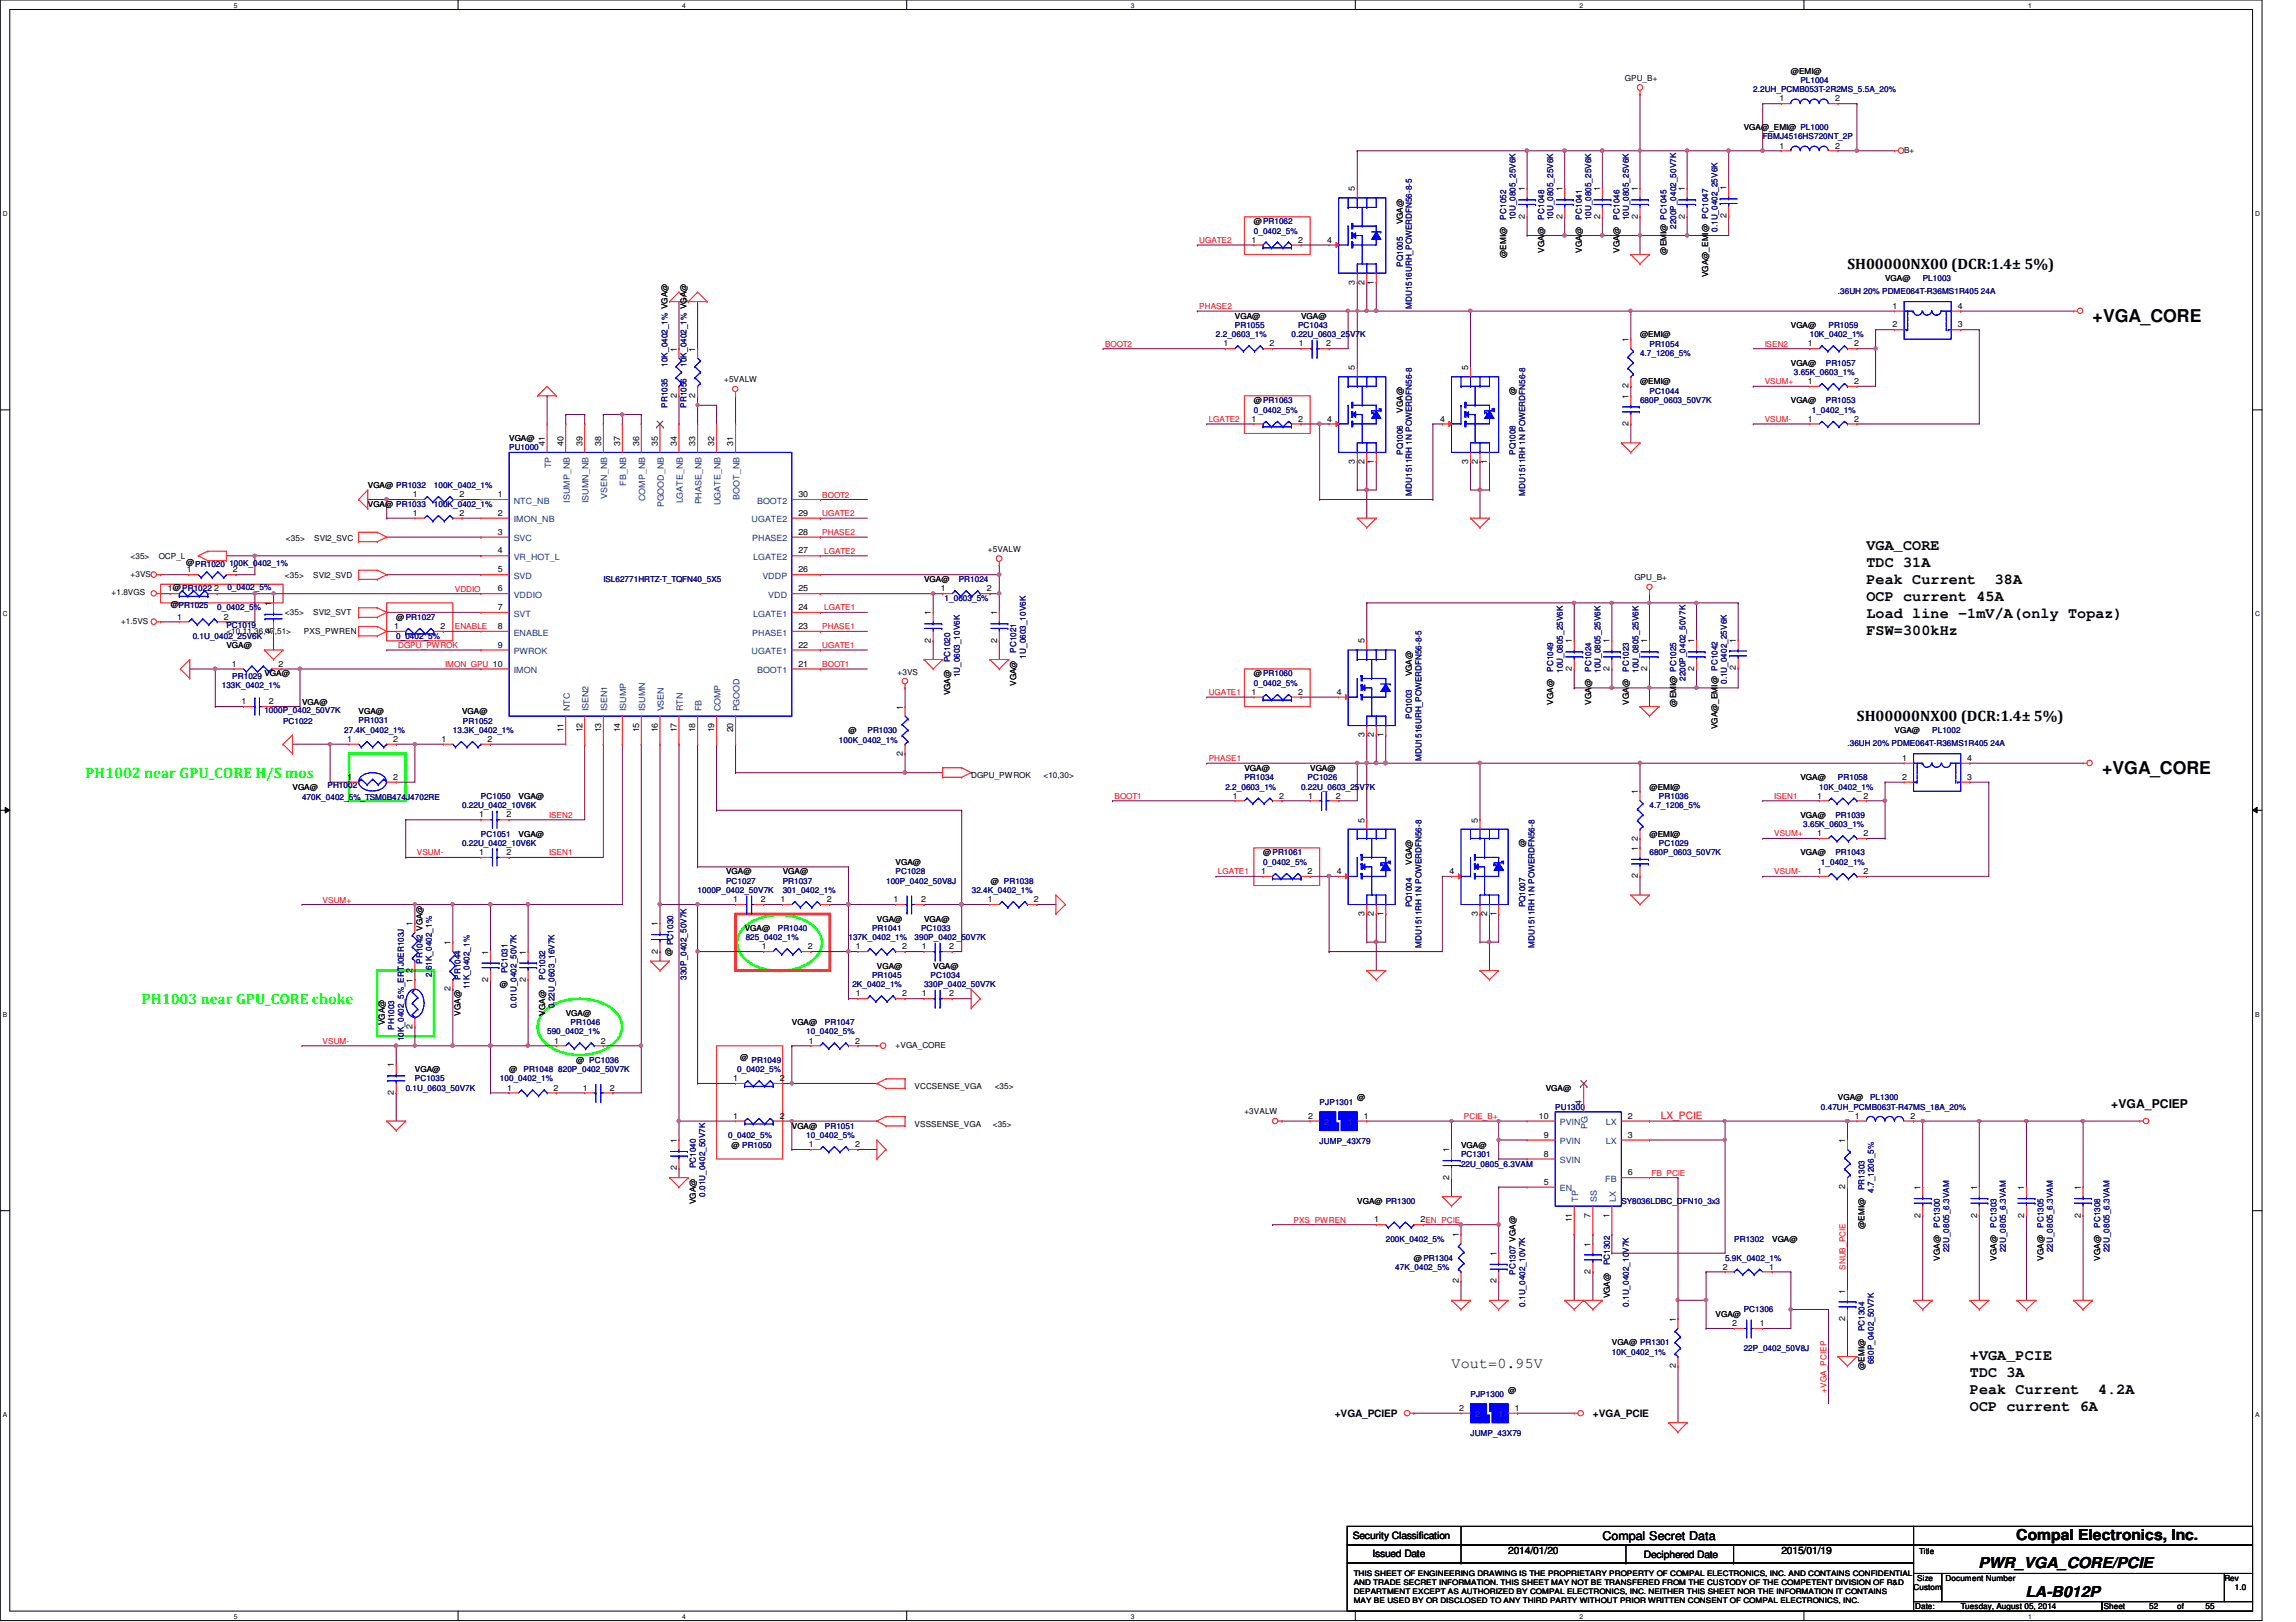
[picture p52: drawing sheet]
<svg xmlns="http://www.w3.org/2000/svg" width="297mm" height="210mm" viewBox="0 0 297 210" stroke-linecap="round" stroke-linejoin="round" font-family="sans-serif">
<defs><g id="words">
<g font-size="2.3">
<text x="270.7" y="41.6">+VGA_CORE</text>
<text x="271.9" y="100.2">+VGA_CORE</text>
</g>
<g font-size="1.9">
<text x="239" y="34.8">SH00000NX00 (DCR:1.4± 5%)</text>
<text x="241.5" y="71.1">VGA_CORE</text>
<text x="241.5" y="73.3">TDC 31A</text>
<text x="241.5" y="75.5">Peak Current</text>
<text x="241.5" y="77.7">OCP current 45A</text>
<text x="258.1" y="75.5">38A</text>
<text x="241.5" y="79.9">Load line -1mV/A(only Topaz)</text>
<text x="241.5" y="82.1">FSW=300kHz</text>
<text x="240.2" y="93.3">SH00000NX00 (DCR:1.4± 5%)</text>
<text x="187.8" y="177.1">Vout=0.95V</text>
<text x="254.8" y="176">+VGA_PCIE</text>
<text x="254.8" y="178.2">TDC 3A</text>
<text x="254.8" y="180.4">Peak Current</text>
<text x="254.8" y="182.6">OCP current 6A</text>
<text x="271.4" y="180.4">4.2A</text>
<text x="255.9" y="202.9">PWR_VGA_CORE/PCIE</text>
<text x="260.9" y="199.3">Compal Electronics, Inc.</text>
<text x="262" y="206.6">LA-B012P</text>
</g>
<g font-size="1.9" fill="#0f0">
<text x="11" y="100.6">PH1002 near GPU_CORE H/S mos</text>
<text x="18.3" y="129.9">PH1003 near GPU_CORE choke</text>
</g>
<g font-size="1.6">
<text x="273.1" y="143.4">+VGA_PCIEP</text>
<text x="207.3" y="199.3">Compal Secret Data</text>
</g>
<text font-size="1.3" fill="#f00" x="214.9" y="144.8">LX_PCIE</text>
<g font-size="1.3">
<text x="172.7" y="183.4">+VGA_PCIEP</text>
<text x="206.1" y="183.4">+VGA_PCIE</text>
<text x="175" y="199.2">Security Classification</text>
<text x="177.5" y="201.5">Issued Date</text>
<text x="195.1" y="201.1">2014/01/20</text>
<text x="212.7" y="201.6">Deciphered Date</text>
<text x="230.5" y="201.1">2015/01/19</text>
</g>
<g font-size="1.1">
<text x="210.2" y="10.5">GPU_B+</text>
<text x="231.7" y="9.5">@EMI@</text>
<text x="225.6" y="16.8">VGA@_EMI@ PL1000</text>
<text x="230.2" y="13.1">1</text>
<text x="237.4" y="13.1">2</text>
<text x="230.2" y="19.2">1</text>
<text x="237.4" y="19.2">2</text>
<text x="246.3" y="19.8">B+</text>
<text x="162.2" y="29">@PR1062</text>
<text x="175.3" y="24.8" transform="rotate(-90 175.3 24.8)">5</text>
<text x="181.5" y="29" transform="rotate(-90 181.5 29)">VGA@</text>
<text x="197.3" y="28.3" transform="rotate(-90 197.3 28.3)">2</text>
<text x="197.3" y="24.8" transform="rotate(-90 197.3 24.8)">1</text>
<text x="202.1" y="28.3" transform="rotate(-90 202.1 28.3)">2</text>
<text x="202.1" y="24.8" transform="rotate(-90 202.1 24.8)">1</text>
<text x="207" y="28.3" transform="rotate(-90 207 28.3)">2</text>
<text x="207" y="24.8" transform="rotate(-90 207 24.8)">1</text>
<text x="211.9" y="28.3" transform="rotate(-90 211.9 28.3)">2</text>
<text x="211.9" y="24.8" transform="rotate(-90 211.9 24.8)">1</text>
<text x="218" y="28.3" transform="rotate(-90 218 28.3)">2</text>
<text x="218" y="24.8" transform="rotate(-90 218 24.8)">1</text>
<text x="223.3" y="28.2" transform="rotate(-90 223.3 28.2)">2</text>
<text x="223.3" y="24.6" transform="rotate(-90 223.3 24.6)">1</text>
<text x="161.9" y="31.4">1</text>
<text x="167.9" y="31.4">2</text>
<text x="171.7" y="31.4">4</text>
<text x="194.9" y="33.4" transform="rotate(-90 194.9 33.4)">@EMI@</text>
<text x="199.8" y="32.7" transform="rotate(-90 199.8 32.7)">VGA@</text>
<text x="204.6" y="32.7" transform="rotate(-90 204.6 32.7)">VGA@</text>
<text x="209.5" y="32.7" transform="rotate(-90 209.5 32.7)">VGA@</text>
<text x="215.6" y="32.9" transform="rotate(-90 215.6 32.9)">@EMI@ PC1045</text>
<text x="221" y="35.9" transform="rotate(-90 221 35.9)">VGA@_EMI@ PC1047</text>
<text x="159.8" y="41.2">VGA@</text>
<text x="168.3" y="41.2">VGA@</text>
<text x="175.3" y="36.8" transform="rotate(-90 175.3 36.8)">3</text>
<text x="176.5" y="36.8" transform="rotate(-90 176.5 36.8)">2</text>
<text x="177.8" y="36.8" transform="rotate(-90 177.8 36.8)">1</text>
<text x="243.9" y="36.3">VGA@</text>
<text x="244.9" y="40">1</text>
<text x="253.3" y="40">4</text>
<text x="87.5" y="45.5" transform="rotate(-90 87.5 45.5)">1</text>
<text x="90" y="45.5" transform="rotate(-90 90 45.5)">1</text>
<text x="158.3" y="44.8">1</text>
<text x="164.3" y="44.8">2</text>
<text x="168" y="44.8">1</text>
<text x="171.6" y="44.8">2</text>
<text x="175.3" y="47.9" transform="rotate(-90 175.3 47.9)">5</text>
<text x="189.9" y="47.9" transform="rotate(-90 189.9 47.9)">5</text>
<text x="210.7" y="44.3" transform="rotate(-90 210.7 44.3)">1</text>
<text x="212.2" y="43.6">@EMI@</text>
<text x="231.7" y="42.4">VGA@</text>
<text x="231.7" y="47.3">VGA@</text>
<text x="233.9" y="44.8">1</text>
<text x="239.9" y="44.8">2</text>
<text x="244.9" y="42.4">2</text>
<text x="253.3" y="42.4">3</text>
<text x="87.5" y="51.5" transform="rotate(-90 87.5 51.5)">2</text>
<text x="90" y="51.5" transform="rotate(-90 90 51.5)">2</text>
<text x="93.7" y="49.5">+5VALW</text>
<text x="162.2" y="52.2">@PR1063</text>
<text x="181.5" y="53.4" transform="rotate(-90 181.5 53.4)">VGA@</text>
<text x="196.1" y="51.1" transform="rotate(-90 196.1 51.1)">@</text>
<text x="210.7" y="51.6" transform="rotate(-90 210.7 51.6)">1</text>
<text x="210.7" y="50.2" transform="rotate(-90 210.7 50.2)">2</text>
<text x="212.2" y="49.7">@EMI@</text>
<text x="231.7" y="52.2">VGA@</text>
<text x="233.9" y="49.7">1</text>
<text x="239.9" y="49.7">2</text>
<text x="65.9" y="57.1">VGA@</text>
<text x="70.5" y="57.7" transform="rotate(-90 70.5 57.7)">41</text>
<text x="72.9" y="57.7" transform="rotate(-90 72.9 57.7)">40</text>
<text x="75.4" y="57.7" transform="rotate(-90 75.4 57.7)">39</text>
<text x="77.8" y="57.7" transform="rotate(-90 77.8 57.7)">38</text>
<text x="80.2" y="57.7" transform="rotate(-90 80.2 57.7)">37</text>
<text x="82.7" y="57.7" transform="rotate(-90 82.7 57.7)">36</text>
<text x="85.1" y="57.7" transform="rotate(-90 85.1 57.7)">35</text>
<text x="87.5" y="57.7" transform="rotate(-90 87.5 57.7)">34</text>
<text x="90" y="57.7" transform="rotate(-90 90 57.7)">33</text>
<text x="92.4" y="57.7" transform="rotate(-90 92.4 57.7)">32</text>
<text x="94.9" y="57.7" transform="rotate(-90 94.9 57.7)">31</text>
<text x="161.9" y="54.6">1</text>
<text x="167.9" y="54.6">2</text>
<text x="171.7" y="54.6">4</text>
<text x="186.3" y="54.6">4</text>
<text x="210.7" y="55.1" transform="rotate(-90 210.7 55.1)">2</text>
<text x="233.9" y="54.6">1</text>
<text x="239.9" y="54.6">2</text>
<text x="47.6" y="63.2">VGA@ PR1032</text>
<text x="47.6" y="65.6">VGA@ PR1033</text>
<text x="53.4" y="64.3">1</text>
<text x="59.4" y="64.3">2</text>
<text x="64.4" y="64.3">1</text>
<text x="103.3" y="64.3">30</text>
<text x="175.3" y="60" transform="rotate(-90 175.3 60)">3</text>
<text x="176.5" y="60" transform="rotate(-90 176.5 60)">2</text>
<text x="177.8" y="60" transform="rotate(-90 177.8 60)">1</text>
<text x="189.9" y="60" transform="rotate(-90 189.9 60)">3</text>
<text x="191.2" y="60" transform="rotate(-90 191.2 60)">2</text>
<text x="192.4" y="60" transform="rotate(-90 192.4 60)">1</text>
<text x="37" y="70">&lt;35&gt;</text>
<text x="40.6" y="70">SVI2_SVC</text>
<text x="53.4" y="66.8">1</text>
<text x="59.4" y="66.8">2</text>
<text x="64.4" y="66.8">2</text>
<text x="64.4" y="69.2">3</text>
<text x="64.4" y="71.6">4</text>
<text x="103.3" y="71.6">27</text>
<text x="103.3" y="69.2">28</text>
<text x="103.3" y="66.8">29</text>
<text x="127.8" y="71.5">+5VALW</text>
<text x="14.4" y="77">+1.8VGS</text>
<text x="16.9" y="72.3">&lt;35&gt;</text>
<text x="16.9" y="74.6">+3VS</text>
<text x="20.5" y="72.3">OCP_L</text>
<text x="21.7" y="76.5">1@PR1022</text>
<text x="24.1" y="73.2">@PR1020</text>
<text x="24.2" y="74.1">1</text>
<text x="27.7" y="76.5">2</text>
<text x="30.1" y="74.1">2</text>
<text x="36.9" y="74.8">&lt;35&gt;</text>
<text x="40.5" y="74.8">SVI2_SVD</text>
<text x="64.4" y="74.1">5</text>
<text x="64.4" y="76.5">6</text>
<text x="103.3" y="76.5">25</text>
<text x="103.3" y="74.1">26</text>
<text x="119.5" y="75.4">VGA@</text>
<text x="121.7" y="76.5">1</text>
<text x="127.7" y="76.5">2</text>
<text x="211.5" y="75.1">GPU_B+</text>
<text x="15.7" y="80.7">+1.5VS</text>
<text x="22.1" y="78.5">@PR1025</text>
<text x="22.9" y="80.2">1</text>
<text x="29" y="80.2">2</text>
<text x="29.3" y="83.9">VGA@</text>
<text x="29.3" y="82">&lt;10,11,36,47,51&gt;</text>
<text x="35.1" y="82" transform="rotate(-90 35.1 82)">2</text>
<text x="35.1" y="78.4" transform="rotate(-90 35.1 78.4)">1</text>
<text x="36.9" y="79.6">&lt;35&gt;</text>
<text x="39.3" y="82">PXS_PWREN</text>
<text x="40.5" y="79.6">SVI2_SVT</text>
<text x="51" y="81.4">1</text>
<text x="51.3" y="80.2">@PR1027</text>
<text x="57" y="81.4">2</text>
<text x="64.4" y="79">7</text>
<text x="64.4" y="83.8">9</text>
<text x="64.4" y="81.4">8</text>
<text x="103.3" y="83.8">22</text>
<text x="103.3" y="81.4">23</text>
<text x="103.3" y="79">24</text>
<text x="120.4" y="83.2" transform="rotate(-90 120.4 83.2)">2</text>
<text x="120.4" y="79.6" transform="rotate(-90 120.4 79.6)">1</text>
<text x="129" y="83.2" transform="rotate(-90 129 83.2)">2</text>
<text x="129" y="79.6" transform="rotate(-90 129 79.6)">1</text>
<text x="176.5" y="83.3" transform="rotate(-90 176.5 83.3)">5</text>
<text x="203.4" y="83.3" transform="rotate(-90 203.4 83.3)">1</text>
<text x="208.2" y="83.3" transform="rotate(-90 208.2 83.3)">1</text>
<text x="213.1" y="83.3" transform="rotate(-90 213.1 83.3)">1</text>
<text x="219.2" y="83.3" transform="rotate(-90 219.2 83.3)">1</text>
<text x="224.6" y="83.2" transform="rotate(-90 224.6 83.2)">1</text>
<text x="30" y="86.3">1</text>
<text x="34.2" y="87.5">VGA@</text>
<text x="36" y="86.3">2</text>
<text x="103.3" y="86.3">21</text>
<text x="116.1" y="87.3">+3VS</text>
<text x="131.5" y="88.8" transform="rotate(-90 131.5 88.8)">VGA@</text>
<text x="161.9" y="89.9">1</text>
<text x="162.2" y="87.5">@PR1060</text>
<text x="167.9" y="89.9">2</text>
<text x="172.9" y="89.9">4</text>
<text x="182.7" y="87.5" transform="rotate(-90 182.7 87.5)">VGA@</text>
<text x="203.4" y="86.8" transform="rotate(-90 203.4 86.8)">2</text>
<text x="208.2" y="86.8" transform="rotate(-90 208.2 86.8)">2</text>
<text x="213.1" y="86.8" transform="rotate(-90 213.1 86.8)">2</text>
<text x="219.2" y="86.8" transform="rotate(-90 219.2 86.8)">2</text>
<text x="224.6" y="86.7" transform="rotate(-90 224.6 86.7)">2</text>
<text x="31.2" y="91.1">1</text>
<text x="34.8" y="91.1">2</text>
<text x="39.1" y="91.2">VGA@</text>
<text x="46.4" y="92.4">VGA@</text>
<text x="59.8" y="92.4">VGA@</text>
<text x="72.9" y="94.8" transform="rotate(-90 72.9 94.8)">11</text>
<text x="75.4" y="94.8" transform="rotate(-90 75.4 94.8)">12</text>
<text x="77.8" y="94.8" transform="rotate(-90 77.8 94.8)">13</text>
<text x="80.2" y="94.8" transform="rotate(-90 80.2 94.8)">14</text>
<text x="82.7" y="94.8" transform="rotate(-90 82.7 94.8)">15</text>
<text x="85.1" y="94.8" transform="rotate(-90 85.1 94.8)">16</text>
<text x="87.5" y="94.8" transform="rotate(-90 87.5 94.8)">17</text>
<text x="90" y="94.8" transform="rotate(-90 90 94.8)">18</text>
<text x="92.4" y="94.8" transform="rotate(-90 92.4 94.8)">19</text>
<text x="94.9" y="94.8" transform="rotate(-90 94.9 94.8)">20</text>
<text x="109.8" y="94.9">@</text>
<text x="116.8" y="91.8" transform="rotate(-90 116.8 91.8)">1</text>
<text x="122.9" y="90" transform="rotate(-90 122.9 90)">VGA@</text>
<text x="176.5" y="95.4" transform="rotate(-90 176.5 95.4)">3</text>
<text x="177.8" y="95.4" transform="rotate(-90 177.8 95.4)">2</text>
<text x="179" y="95.4" transform="rotate(-90 179 95.4)">1</text>
<text x="201" y="91.2" transform="rotate(-90 201 91.2)">VGA@</text>
<text x="205.9" y="91.2" transform="rotate(-90 205.9 91.2)">VGA@</text>
<text x="210.7" y="91.2" transform="rotate(-90 210.7 91.2)">VGA@</text>
<text x="216.8" y="91.4" transform="rotate(-90 216.8 91.4)">@EMI@ PC1025</text>
<text x="222.2" y="94.4" transform="rotate(-90 222.2 94.4)">VGA@_EMI@ PC1042</text>
<text x="245.1" y="94.9">VGA@</text>
<text x="44.9" y="100.9">1</text>
<text x="44.9" y="96">1</text>
<text x="50.9" y="100.9">2</text>
<text x="50.9" y="96">2</text>
<text x="57.1" y="96">1</text>
<text x="63.1" y="96">2</text>
<text x="116.8" y="97.8" transform="rotate(-90 116.8 97.8)">2</text>
<text x="125.6" y="100.7">DGPU_PWROK</text>
<text x="135" y="100.7">&lt;10,30&gt;</text>
<text x="161" y="99.7">VGA@</text>
<text x="169.5" y="99.7">VGA@</text>
<text x="232.9" y="101">VGA@</text>
<text x="246.1" y="98.5">1</text>
<text x="246.1" y="100.9">2</text>
<text x="254.5" y="100.9">3</text>
<text x="254.5" y="98.5">4</text>
<text x="37.8" y="102.2">VGA@</text>
<text x="62" y="105.8">1</text>
<text x="65.5" y="105.8">2</text>
<text x="67.1" y="103.4">VGA@</text>
<text x="159.5" y="103.3">1</text>
<text x="165.5" y="103.3">2</text>
<text x="169.2" y="103.3">1</text>
<text x="172.8" y="103.3">2</text>
<text x="176.5" y="106.5" transform="rotate(-90 176.5 106.5)">5</text>
<text x="191.2" y="106.5" transform="rotate(-90 191.2 106.5)">5</text>
<text x="211.9" y="102.8" transform="rotate(-90 211.9 102.8)">1</text>
<text x="213.4" y="102.2">@EMI@</text>
<text x="232.9" y="105.8">VGA@</text>
<text x="235.1" y="103.3">1</text>
<text x="241.1" y="103.3">2</text>
<text x="62" y="110.7">1</text>
<text x="65.5" y="110.7">2</text>
<text x="67.1" y="108.3">VGA@</text>
<text x="93.9" y="113.2">VGA@</text>
<text x="101.3" y="113.2">VGA@</text>
<text x="115.9" y="111.9">VGA@</text>
<text x="163.1" y="113.1">1</text>
<text x="163.4" y="110.7">@PR1061</text>
<text x="169.2" y="113.1">2</text>
<text x="172.9" y="113.1">4</text>
<text x="182.7" y="111.9" transform="rotate(-90 182.7 111.9)">VGA@</text>
<text x="187.5" y="113.1">4</text>
<text x="197.3" y="109.6" transform="rotate(-90 197.3 109.6)">@</text>
<text x="211.9" y="113.7" transform="rotate(-90 211.9 113.7)">2</text>
<text x="211.9" y="110.1" transform="rotate(-90 211.9 110.1)">1</text>
<text x="211.9" y="108.8" transform="rotate(-90 211.9 108.8)">2</text>
<text x="213.4" y="108.3">@EMI@</text>
<text x="232.9" y="110.7">VGA@</text>
<text x="235.1" y="113.1">1</text>
<text x="235.1" y="108.2">1</text>
<text x="241.1" y="113.1">2</text>
<text x="241.1" y="108.2">2</text>
<text x="53.4" y="119.8" transform="rotate(-90 53.4 119.8)">1</text>
<text x="85.1" y="119.8" transform="rotate(-90 85.1 119.8)">1</text>
<text x="94.9" y="116.8">1</text>
<text x="98.4" y="116.8">2</text>
<text x="101" y="116.8">1</text>
<text x="107" y="116.8">2</text>
<text x="113.5" y="119.3">VGA@</text>
<text x="115.6" y="116.8">1</text>
<text x="119.2" y="116.8">2</text>
<text x="119.5" y="119.3">VGA@</text>
<text x="127.8" y="116.8">1</text>
<text x="128.2" y="114.4">@ PR1038</text>
<text x="133.8" y="116.8">2</text>
<text x="176.5" y="118.5" transform="rotate(-90 176.5 118.5)">3</text>
<text x="177.8" y="118.5" transform="rotate(-90 177.8 118.5)">2</text>
<text x="179" y="118.5" transform="rotate(-90 179 118.5)">1</text>
<text x="191.2" y="118.5" transform="rotate(-90 191.2 118.5)">3</text>
<text x="192.4" y="118.5" transform="rotate(-90 192.4 118.5)">2</text>
<text x="193.6" y="118.5" transform="rotate(-90 193.6 118.5)">1</text>
<text x="53.4" y="125.9" transform="rotate(-90 53.4 125.9)">2</text>
<text x="58.3" y="122.3" transform="rotate(-90 58.3 122.3)">1</text>
<text x="63.2" y="123.5" transform="rotate(-90 63.2 123.5)">1</text>
<text x="68" y="123.5" transform="rotate(-90 68 123.5)">1</text>
<text x="85.1" y="123.4" transform="rotate(-90 85.1 123.4)">2</text>
<text x="86.9" y="123.7" transform="rotate(-90 86.9 123.7)">@ PC1030</text>
<text x="96.3" y="120.5">VGA@</text>
<text x="98.5" y="122.9">1</text>
<text x="104.5" y="122.9">2</text>
<text x="110.7" y="122.9">1</text>
<text x="113.5" y="125.3">VGA@</text>
<text x="116.7" y="122.9">2</text>
<text x="119.2" y="122.9">1</text>
<text x="120.7" y="125.3">VGA@</text>
<text x="122.8" y="122.9">2</text>
<text x="53.4" y="127.2" transform="rotate(-90 53.4 127.2)">1</text>
<text x="58.3" y="128.3" transform="rotate(-90 58.3 128.3)">2</text>
<text x="59.6" y="131.4" transform="rotate(-90 59.6 131.4)">VGA@</text>
<text x="63.2" y="127.1" transform="rotate(-90 63.2 127.1)">2</text>
<text x="64.7" y="127.8">@</text>
<text x="68" y="127.1" transform="rotate(-90 68 127.1)">2</text>
<text x="70.5" y="131.4" transform="rotate(-90 70.5 131.4)">VGA@</text>
<text x="73.2" y="131.4">VGA@</text>
<text x="110.7" y="128.9">1</text>
<text x="116.7" y="128.9">2</text>
<text x="119.2" y="128.9">1</text>
<text x="122.8" y="128.9">2</text>
<text x="49.8" y="132.7" transform="rotate(-90 49.8 132.7)">VGA@</text>
<text x="53.4" y="133.2" transform="rotate(-90 53.4 133.2)">2</text>
<text x="71.7" y="135">1</text>
<text x="74.5" y="137.5">@ PC1036</text>
<text x="77.7" y="135">2</text>
<text x="95.8" y="137.2">@</text>
<text x="102.4" y="132.7">VGA@</text>
<text x="104.6" y="135">1</text>
<text x="110.6" y="135">2</text>
<text x="115.9" y="135.6">+VGA_CORE</text>
<text x="51" y="141.7" transform="rotate(-90 51 141.7)">2</text>
<text x="51" y="138.1" transform="rotate(-90 51 138.1)">1</text>
<text x="53.7" y="138.8">VGA@</text>
<text x="65.6" y="141.1">1</text>
<text x="65.9" y="138.8">@</text>
<text x="71.6" y="141.1">2</text>
<text x="75.4" y="141.1">1</text>
<text x="78.9" y="141.1">2</text>
<text x="94.9" y="139.9">1</text>
<text x="100.9" y="139.9">2</text>
<text x="118.3" y="140.9">VCCSENSE_VGA</text>
<text x="128.7" y="140.9">&lt;35&gt;</text>
<text x="175.6" y="142.4">@</text>
<text x="200" y="141.2">VGA@</text>
<text x="204.6" y="143" transform="rotate(-90 204.6 143)">4</text>
<text x="237.8" y="142.4">VGA@</text>
<text x="87.5" y="147.9" transform="rotate(-90 87.5 147.9)">1</text>
<text x="94.7" y="148.5">@ PR1050</text>
<text x="94.9" y="144.8">1</text>
<text x="100.9" y="144.8">2</text>
<text x="102.4" y="146">VGA@</text>
<text x="104.6" y="148.5">1</text>
<text x="110.6" y="148.5">2</text>
<text x="118.3" y="145.8">VSSSENSE_VGA</text>
<text x="128.4" y="145.8">&lt;35&gt;</text>
<text x="161" y="144.1">+3VALW</text>
<text x="169.2" y="144.8">2</text>
<text x="176.4" y="144.8">1</text>
<text x="187.5" y="149.1" transform="rotate(-90 187.5 149.1)">1</text>
<text x="189" y="148.5">VGA@</text>
<text x="199.1" y="144.8">10</text>
<text x="199.7" y="149.7">8</text>
<text x="199.7" y="147.2">9</text>
<text x="210.6" y="147.2">3</text>
<text x="210.6" y="144.8">2</text>
<text x="238.7" y="147.9" transform="rotate(-90 238.7 147.9)">1</text>
<text x="240" y="144.8">1</text>
<text x="247.2" y="144.8">2</text>
<text x="87.5" y="151.5" transform="rotate(-90 87.5 151.5)">2</text>
<text x="90" y="155.8" transform="rotate(-90 90 155.8)">VGA@</text>
<text x="175.6" y="155.8">VGA@ PR1300</text>
<text x="187.5" y="152.7" transform="rotate(-90 187.5 152.7)">2</text>
<text x="199.7" y="153.3">5</text>
<text x="210.6" y="152.1">6</text>
<text x="238.7" y="153.9" transform="rotate(-90 238.7 153.9)">2</text>
<text x="248.5" y="154" transform="rotate(-90 248.5 154)">1</text>
<text x="255.8" y="154" transform="rotate(-90 255.8 154)">1</text>
<text x="261.9" y="154" transform="rotate(-90 261.9 154)">1</text>
<text x="269.2" y="154" transform="rotate(-90 269.2 154)">1</text>
<text x="177.8" y="158.2">1</text>
<text x="183.8" y="158.2">2EN_PCIE</text>
<text x="188.7" y="160.1" transform="rotate(-90 188.7 160.1)">1</text>
<text x="203.4" y="158.2" transform="rotate(-90 203.4 158.2)">11</text>
<text x="205.8" y="161.3" transform="rotate(-90 205.8 161.3)">1</text>
<text x="205.8" y="157.6" transform="rotate(-90 205.8 157.6)">7</text>
<text x="208.2" y="157.6" transform="rotate(-90 208.2 157.6)">1</text>
<text x="229.3" y="160.7">VGA@</text>
<text x="241.2" y="159" transform="rotate(-90 241.2 159)">@EMI@</text>
<text x="248.5" y="157.6" transform="rotate(-90 248.5 157.6)">2</text>
<text x="255.8" y="157.6" transform="rotate(-90 255.8 157.6)">2</text>
<text x="261.9" y="157.6" transform="rotate(-90 261.9 157.6)">2</text>
<text x="269.2" y="157.6" transform="rotate(-90 269.2 157.6)">2</text>
<text x="182.9" y="163.2">@PR1304</text>
<text x="188.7" y="166.1" transform="rotate(-90 188.7 166.1)">2</text>
<text x="193.6" y="166.1" transform="rotate(-90 193.6 166.1)">2</text>
<text x="193.6" y="162.5" transform="rotate(-90 193.6 162.5)">1</text>
<text x="205.8" y="164.8" transform="rotate(-90 205.8 164.8)">2</text>
<text x="222.9" y="164.3">2</text>
<text x="228.9" y="164.3">1</text>
<text x="238.7" y="167.4" transform="rotate(-90 238.7 167.4)">1</text>
<text x="250.9" y="163.2" transform="rotate(-90 250.9 163.2)">VGA@</text>
<text x="258.3" y="163.2" transform="rotate(-90 258.3 163.2)">VGA@</text>
<text x="264.4" y="163.2" transform="rotate(-90 264.4 163.2)">VGA@</text>
<text x="271.7" y="163.2" transform="rotate(-90 271.7 163.2)">VGA@</text>
<text x="208.3" y="168" transform="rotate(-90 208.3 168)">VGA@</text>
<text x="216.8" y="171.1" transform="rotate(-90 216.8 171.1)">1</text>
<text x="222" y="170.4">VGA@</text>
<text x="224.1" y="171.6">2</text>
<text x="227.7" y="171.6">1</text>
<text x="238.7" y="170.9" transform="rotate(-90 238.7 170.9)">2</text>
<text x="208.5" y="174.1">VGA@ PR1301</text>
<text x="216.8" y="177" transform="rotate(-90 216.8 177)">2</text>
<text x="241.2" y="177.3" transform="rotate(-90 241.2 177.3)">@EMI@</text>
<text x="188.8" y="182.6">2</text>
<text x="195.1" y="180.2">@</text>
<text x="196" y="182.6">1</text>
<text x="248.3" y="201">Title</text>
<text x="247.6" y="205.8">Custom</text>
<text x="247.8" y="208.2">Date:</text>
<text x="248" y="204.6">Size</text>
<text x="251.7" y="204.6">Document Number</text>
<text x="253.7" y="208.2">Tuesday, August 05, 2014</text>
<text x="272.2" y="208.2">Sheet</text>
<text x="278" y="208.2">52</text>
<text x="281.7" y="208.2">of</text>
<text x="285.3" y="208.2">55</text>
<text x="287.8" y="204.6">Rev</text>
<text x="289.1" y="205.8">1.0</text>
</g>
<g font-size="1.1" fill="#000080">
<text x="226.8" y="11.9">2.2UH_PCMB053T-2R2MS_5.5A_20%</text>
<text x="232.9" y="10.8">PL1004</text>
<text x="228" y="18">FBMJ4516HS720NT_2P</text>
<text x="194.9" y="28.4" transform="rotate(-90 194.9 28.4)">PC1052</text>
<text x="196.1" y="28.5" transform="rotate(-90 196.1 28.5)">10U_0805_25V6K</text>
<text x="199.8" y="28.4" transform="rotate(-90 199.8 28.4)">PC1048</text>
<text x="201" y="28.5" transform="rotate(-90 201 28.5)">10U_0805_25V6K</text>
<text x="204.6" y="28.4" transform="rotate(-90 204.6 28.4)">PC1041</text>
<text x="205.9" y="28.5" transform="rotate(-90 205.9 28.5)">10U_0805_25V6K</text>
<text x="209.5" y="28.4" transform="rotate(-90 209.5 28.4)">PC1046</text>
<text x="210.7" y="28.5" transform="rotate(-90 210.7 28.5)">10U_0805_25V6K</text>
<text x="216.8" y="29.6" transform="rotate(-90 216.8 29.6)">2200P_0402_50V7K</text>
<text x="162.2" y="30.2">0_0402_5%</text>
<text x="181.5" y="34.5" transform="rotate(-90 181.5 34.5)">PQ1005</text>
<text x="222.2" y="30" transform="rotate(-90 222.2 30)">0.1U_0402_25V6K</text>
<text x="182.7" y="40" transform="rotate(-90 182.7 40)">MDU1516URH_POWERDFN56-8-5</text>
<text x="237.8" y="38.1">.36UH 20% PDME064T-R36MS1R405 24A</text>
<text x="248.7" y="36.3">PL1003</text>
<text x="86.4" y="47.5" transform="rotate(-90 86.4 47.5)">10K_0402_1% VGA@</text>
<text x="88.8" y="47.5" transform="rotate(-90 88.8 47.5)">10K_0402_1% VGA@</text>
<text x="157.3" y="43.6">2.2_0603_1%</text>
<text x="159.8" y="42.4">PR1055</text>
<text x="167.1" y="43.6">0.22U_0603_25V7K</text>
<text x="167.9" y="42.4">PC1043</text>
<text x="212.2" y="46.1">4.7_1206_5%</text>
<text x="213.4" y="44.9">PR1054</text>
<text x="234.1" y="43.6">10K_0402_1%</text>
<text x="236.2" y="47.3">PR1057</text>
<text x="236.6" y="42.4">PR1059</text>
<text x="86.4" y="52.8" transform="rotate(-90 86.4 52.8)">PR1035</text>
<text x="88.8" y="52.8" transform="rotate(-90 88.8 52.8)">PR1056</text>
<text x="162.2" y="53.4">0_0402_5%</text>
<text x="212.2" y="52.2">680P_0603_50V7K</text>
<text x="213.4" y="51">PC1044</text>
<text x="232.1" y="48.5">3.65K_0603_1%</text>
<text x="234.4" y="53.4">1_0402_1%</text>
<text x="236.2" y="52.2">PR1053</text>
<text x="65.9" y="58.3">PU1000</text>
<text x="181.5" y="58.9" transform="rotate(-90 181.5 58.9)">PQ1006</text>
<text x="196.1" y="58.9" transform="rotate(-90 196.1 58.9)">PQ1008</text>
<text x="56.1" y="63.2">100K_0402_1%</text>
<text x="56.1" y="65.6">100K_0402_1%</text>
<text x="182.7" y="64.1" transform="rotate(-90 182.7 64.1)">MDU1511RH 1N POWERDFN56-8</text>
<text x="197.3" y="64.1" transform="rotate(-90 197.3 64.1)">MDU1511RH 1N POWERDFN56-8</text>
<text x="29.4" y="76.3">0_0402_5%</text>
<text x="29.7" y="73.3">100K_0402_1%</text>
<text x="78.1" y="75.4">ISL62771HRTZ-T_TQFN40_5X5</text>
<text x="122.2" y="77.8">1_0603_5%</text>
<text x="124" y="75.4">PR1024</text>
<text x="24.9" y="82.7">0.1U_0402_25V6K</text>
<text x="28.1" y="79">0_0402_5%</text>
<text x="29.3" y="81.3">PC1019</text>
<text x="51.3" y="82.7">0_0402_5%</text>
<text x="28.7" y="89">133K_0402_1%</text>
<text x="30.1" y="87.9">PR1029</text>
<text x="122.9" y="85.7" transform="rotate(-90 122.9 85.7)">PC1020</text>
<text x="124.2" y="87.7" transform="rotate(-90 124.2 87.7)">1U_0603_10V6K</text>
<text x="131.5" y="84.5" transform="rotate(-90 131.5 84.5)">PC1021</text>
<text x="132.7" y="85.2" transform="rotate(-90 132.7 85.2)">1U_0603_10V6K</text>
<text x="162.2" y="88.8">0_0402_5%</text>
<text x="201" y="87" transform="rotate(-90 201 87)">PC1049</text>
<text x="202.2" y="87.1" transform="rotate(-90 202.2 87.1)">10U_0805_25V6K</text>
<text x="205.9" y="87" transform="rotate(-90 205.9 87)">PC1024</text>
<text x="207" y="87.1" transform="rotate(-90 207 87.1)">10U_0805_25V6K</text>
<text x="210.7" y="87" transform="rotate(-90 210.7 87)">PC1023</text>
<text x="212" y="87.1" transform="rotate(-90 212 87.1)">10U_0805_25V6K</text>
<text x="218.1" y="88.1" transform="rotate(-90 218.1 88.1)">2200P_0402_50V7K</text>
<text x="223.4" y="88.5" transform="rotate(-90 223.4 88.5)">0.1U_0402_25V6K</text>
<text x="34.2" y="92.3">1000P_0402_50V7K</text>
<text x="36.6" y="93.6">PC1022</text>
<text x="44.5" y="94.9">27.4K_0402_1%</text>
<text x="46.4" y="93.5">PR1031</text>
<text x="58.6" y="94.9">13.3K_0402_1%</text>
<text x="59.9" y="93.6">PR1052</text>
<text x="112.2" y="94.9">PR1030</text>
<text x="182.7" y="93" transform="rotate(-90 182.7 93)">PQ1003</text>
<text x="250" y="94.9">PL1002</text>
<text x="42.4" y="101.9">PH1002</text>
<text x="108.5" y="96.1">100K_0402_1%</text>
<text x="161" y="101">PR1034</text>
<text x="169.2" y="101">PC1026</text>
<text x="183.9" y="98.5" transform="rotate(-90 183.9 98.5)">MDU1516URH_POWERDFN56-8-5</text>
<text x="237.8" y="101">PR1058</text>
<text x="239" y="96.6">.36UH 20% PDME064T-R36MS1R405 24A</text>
<text x="39.1" y="103.5">470K_0402_5%_TSM0B474J4702RE</text>
<text x="59.8" y="104.6">0.22U_0402_10V6K</text>
<text x="62.2" y="103.4">PC1050</text>
<text x="158.5" y="102.2">2.2_0603_1%</text>
<text x="168.3" y="102.2">0.22U_0603_25V7K</text>
<text x="213.4" y="104.6">4.7_1206_5%</text>
<text x="214.6" y="103.4">PR1036</text>
<text x="233.3" y="107.1">3.65K_0603_1%</text>
<text x="235.4" y="102.2">10K_0402_1%</text>
<text x="237.4" y="105.8">PR1039</text>
<text x="59.8" y="109.5">0.22U_0402_10V6K</text>
<text x="62.2" y="108.3">PC1051</text>
<text x="115.9" y="113.2">PC1028</text>
<text x="163.4" y="111.9">0_0402_5%</text>
<text x="213.4" y="110.7">680P_0603_50V7K</text>
<text x="214.6" y="109.5">PC1029</text>
<text x="235.6" y="111.9">1_0402_1%</text>
<text x="237.4" y="110.7">PR1043</text>
<text x="90.3" y="115.6">1000P_0402_50V7K</text>
<text x="93.9" y="114.4">PC1027</text>
<text x="101.3" y="114.4">PR1037</text>
<text x="101.3" y="115.6">301_0402_1%</text>
<text x="114.6" y="114.4">100P_0402_50V8J</text>
<text x="125.7" y="115.6">32.4K_0402_1%</text>
<text x="182.7" y="117.4" transform="rotate(-90 182.7 117.4)">PQ1004</text>
<text x="197.3" y="117.4" transform="rotate(-90 197.3 117.4)">PQ1007</text>
<text x="54.6" y="124.7" transform="rotate(-90 54.6 124.7)">PR1042 VGA@</text>
<text x="65.7" y="125.9" transform="rotate(-90 65.7 125.9)">PC1031</text>
<text x="96.5" y="121.7">825_0402_1%</text>
<text x="100.6" y="120.5">PR1040</text>
<text x="109.8" y="121.7">137K_0402_1%</text>
<text x="112.8" y="120.5">PR1041</text>
<text x="118.3" y="121.7">390P_0402_50V7K</text>
<text x="119.2" y="120.5">PC1033</text>
<text x="183.9" y="122.6" transform="rotate(-90 183.9 122.6)">MDU1511RH 1N POWERDFN56-8</text>
<text x="198.5" y="122.6" transform="rotate(-90 198.5 122.6)">MDU1511RH 1N POWERDFN56-8</text>
<text x="55.9" y="126.4" transform="rotate(-90 55.9 126.4)">2.61K_0402_1%</text>
<text x="59.6" y="126.8" transform="rotate(-90 59.6 126.8)">PR1044</text>
<text x="60.7" y="128" transform="rotate(-90 60.7 128)">11K_0402_1%</text>
<text x="66.8" y="130.5" transform="rotate(-90 66.8 130.5)">0.01U_0402_50V7K</text>
<text x="70.5" y="126.8" transform="rotate(-90 70.5 126.8)">PC1032</text>
<text x="71.8" y="130.5" transform="rotate(-90 71.8 130.5)">0.22U_0603_16V7K</text>
<text x="88.8" y="126.8" transform="rotate(-90 88.8 126.8)">330P_0402_50V7K</text>
<text x="110.3" y="127.8">2K_0402_1%</text>
<text x="112.8" y="126.6">PR1045</text>
<text x="119.5" y="127.8">330P_0402_50V7K</text>
<text x="120.4" y="126.6">PC1034</text>
<text x="51" y="133.3" transform="rotate(-90 51 133.3)">PH1003</text>
<text x="52.2" y="134.7" transform="rotate(-90 52.2 134.7)">10K_0402_5%_ERTJ0ER103J</text>
<text x="70.8" y="133.9">590_0402_1%</text>
<text x="73.8" y="132.7">PR1046</text>
<text x="97.2" y="137.5">PR1049</text>
<text x="104.3" y="133.9">10_0402_5%</text>
<text x="106.7" y="132.7">PR1047</text>
<text x="52.5" y="141.2">0.1U_0603_50V7K</text>
<text x="53.7" y="140">PC1035</text>
<text x="64.7" y="140">100_0402_1%</text>
<text x="67.7" y="138.8">PR1048</text>
<text x="72.2" y="138.8">820P_0402_50V7K</text>
<text x="95.4" y="138.8">0_0402_5%</text>
<text x="170.7" y="143">PJP1301</text>
<text x="201.2" y="143.6">PU1300</text>
<text x="235.6" y="143.6">0.47UH_PCMB063T-R47MS_18A_20%</text>
<text x="241.9" y="142.4">PL1300</text>
<text x="94.2" y="147.3">0_0402_5%</text>
<text x="104.3" y="147.3">10_0402_5%</text>
<text x="106.7" y="146">PR1051</text>
<text x="170.7" y="148">JUMP_43X79</text>
<text x="189" y="149.7">PC1301</text>
<text x="90" y="151.2" transform="rotate(-90 90 151.2)">PC1040</text>
<text x="91.2" y="154.9" transform="rotate(-90 91.2 154.9)">0.01U_0402_50V7K</text>
<text x="189" y="151">22U_0805_6.3VAM</text>
<text x="209.8" y="155.8">SY8036LDBC_DFN10_3x3</text>
<text x="241.2" y="154" transform="rotate(-90 241.2 154)">PR1303</text>
<text x="242.4" y="154.3" transform="rotate(-90 242.4 154.3)">4.7_1206_5%</text>
<text x="179.3" y="160.7">200K_0402_5%</text>
<text x="224.4" y="160.7">PR1302</text>
<text x="250.9" y="158.9" transform="rotate(-90 250.9 158.9)">PC1300</text>
<text x="258.3" y="158.9" transform="rotate(-90 258.3 158.9)">PC1303</text>
<text x="264.4" y="158.9" transform="rotate(-90 264.4 158.9)">PC1305</text>
<text x="271.7" y="158.9" transform="rotate(-90 271.7 158.9)">PC1308</text>
<text x="180.5" y="164.3">47K_0402_5%</text>
<text x="196.1" y="165" transform="rotate(-90 196.1 165)">PC1307 VGA@</text>
<text x="208.3" y="163.7" transform="rotate(-90 208.3 163.7)">PC1302</text>
<text x="223.2" y="163.2">5.9K_0402_1%</text>
<text x="252.2" y="162.1" transform="rotate(-90 252.2 162.1)">22U_0805_6.3VAM</text>
<text x="259.5" y="162.1" transform="rotate(-90 259.5 162.1)">22U_0805_6.3VAM</text>
<text x="265.6" y="162.1" transform="rotate(-90 265.6 162.1)">22U_0805_6.3VAM</text>
<text x="272.9" y="162.1" transform="rotate(-90 272.9 162.1)">22U_0805_6.3VAM</text>
<text x="197.3" y="169.1" transform="rotate(-90 197.3 169.1)">0.1U_0402_10V7K</text>
<text x="210.7" y="169.1" transform="rotate(-90 210.7 169.1)">0.1U_0402_10V7K</text>
<text x="225.6" y="169.8">PC1306</text>
<text x="241.2" y="172.3" transform="rotate(-90 241.2 172.3)">PC1304</text>
<text x="208.5" y="175.3">10K_0402_1%</text>
<text x="225.6" y="174.8">22P_0402_50V8J</text>
<text x="242.4" y="176.5" transform="rotate(-90 242.4 176.5)">680P_0402_50V7K</text>
<text x="190.2" y="180.8">PJP1300</text>
<text x="190.2" y="185.8">JUMP_43X79</text>
</g>
<g font-size="1.1" fill="#f00">
<text x="155.1" y="31.5">UGATE2</text>
<text x="155.1" y="40">PHASE2</text>
<text x="143" y="44.9">BOOT2</text>
<text x="228.3" y="44.9">ISEN2</text>
<text x="228.3" y="49.7">VSUM+</text>
<text x="156.4" y="54.6">LGATE2</text>
<text x="228.3" y="54.6">VSUM-</text>
<text x="106.4" y="64.4">BOOT2</text>
<text x="106.4" y="69.3">PHASE2</text>
<text x="106.4" y="66.8">UGATE2</text>
<text x="106.6" y="71.7">LGATE2</text>
<text x="58.8" y="76.6">VDDIO</text>
<text x="51.5" y="83.9">DGPU_PWROK</text>
<text x="58.8" y="81.4">ENABLE</text>
<text x="106.4" y="81.4">PHASE1</text>
<text x="106.4" y="83.9">UGATE1</text>
<text x="106.6" y="79">LGATE1</text>
<text x="57.6" y="86.3">IMON_GPU 10</text>
<text x="106.4" y="86.3">BOOT1</text>
<text x="156.4" y="90">UGATE1</text>
<text x="156.4" y="98.5">PHASE1</text>
<text x="71" y="105.8">ISEN2</text>
<text x="144.2" y="103.4">BOOT1</text>
<text x="229.5" y="103.4">ISEN1</text>
<text x="53.9" y="110.7">VSUM-</text>
<text x="71" y="110.7">ISEN1</text>
<text x="157.6" y="113.2">LGATE1</text>
<text x="229.5" y="108.2">VSUM+</text>
<text x="229.5" y="113.2">VSUM-</text>
<text x="41.7" y="116.8">VSUM+</text>
<text x="41.7" y="135.1">VSUM-</text>
<text x="189.4" y="144.8">PCIE_B+</text>
<text x="213.7" y="152.1">FB_PCIE</text>
<text x="167.3" y="158.2">PXS_PWREN</text>
<text x="238.8" y="164.3" transform="rotate(-90 238.8 164.3)">SNUB_PCIE</text>
<text x="236.3" y="180.2" transform="rotate(-90 236.3 180.2)">+VGA_PCIEP</text>
</g>
<g font-size="1.1" fill="#004080">
<text x="66.5" y="65.2">NTC_NB</text>
<text x="71.3" y="60.6" transform="rotate(-90 71.3 60.6)">TP</text>
<text x="73.7" y="65.1" transform="rotate(-90 73.7 65.1)">ISUMP_NB</text>
<text x="76.2" y="65.2" transform="rotate(-90 76.2 65.2)">ISUMN_NB</text>
<text x="78.6" y="64.5" transform="rotate(-90 78.6 64.5)">VSEN_NB</text>
<text x="81" y="62.9" transform="rotate(-90 81 62.9)">FB_NB</text>
<text x="83.5" y="64.9" transform="rotate(-90 83.5 64.9)">COMP_NB</text>
<text x="85.9" y="65.7" transform="rotate(-90 85.9 65.7)">PGOOD_NB</text>
<text x="88.3" y="65.2" transform="rotate(-90 88.3 65.2)">LGATE_NB</text>
<text x="90.8" y="65.3" transform="rotate(-90 90.8 65.3)">PHASE_NB</text>
<text x="93.2" y="65.4" transform="rotate(-90 93.2 65.4)">UGATE_NB</text>
<text x="95.7" y="64.6" transform="rotate(-90 95.7 64.6)">BOOT_NB</text>
<text x="98" y="65.2">BOOT2</text>
<text x="66.5" y="67.6">IMON_NB</text>
<text x="66.5" y="70.1">SVC</text>
<text x="97.2" y="67.6">UGATE2</text>
<text x="97.3" y="70.1">PHASE2</text>
<text x="66.5" y="72.5">VR_HOT_L</text>
<text x="66.5" y="74.9">SVD</text>
<text x="66.5" y="77.4">VDDIO</text>
<text x="97.4" y="72.5">LGATE2</text>
<text x="98.6" y="74.9">VDDP</text>
<text x="99.4" y="77.4">VDD</text>
<text x="66.5" y="79.8">SVT</text>
<text x="66.5" y="82.3">ENABLE</text>
<text x="97.3" y="82.3">PHASE1</text>
<text x="97.4" y="79.8">LGATE1</text>
<text x="66.5" y="87.1">IMON</text>
<text x="66.5" y="84.7">PWROK</text>
<text x="97.2" y="84.7">UGATE1</text>
<text x="98" y="87.1">BOOT1</text>
<text x="73.7" y="92.1" transform="rotate(-90 73.7 92.1)">NTC</text>
<text x="76.2" y="92.1" transform="rotate(-90 76.2 92.1)">ISEN2</text>
<text x="78.6" y="92.1" transform="rotate(-90 78.6 92.1)">ISEN1</text>
<text x="81" y="92.1" transform="rotate(-90 81 92.1)">ISUMP</text>
<text x="83.5" y="92.1" transform="rotate(-90 83.5 92.1)">ISUMN</text>
<text x="85.9" y="92.1" transform="rotate(-90 85.9 92.1)">VSEN</text>
<text x="88.3" y="92.1" transform="rotate(-90 88.3 92.1)">RTN</text>
<text x="90.8" y="92.1" transform="rotate(-90 90.8 92.1)">FB</text>
<text x="93.2" y="92.1" transform="rotate(-90 93.2 92.1)">COMP</text>
<text x="95.7" y="92.1" transform="rotate(-90 95.7 92.1)">PGOOD</text>
<text x="171.3" y="145.6">2</text>
<text x="174.4" y="145.6">1</text>
<text x="201.8" y="145.6">PVIN</text>
<text x="201.8" y="148.1">PVIN</text>
<text x="205.4" y="146.1" transform="rotate(-90 205.4 146.1)">PG</text>
<text x="207.8" y="148.1">LX</text>
<text x="207.8" y="145.6">LX</text>
<text x="201.8" y="154.2">EN</text>
<text x="201.8" y="150.5">SVIN</text>
<text x="204.2" y="155.5" transform="rotate(-90 204.2 155.5)">TP</text>
<text x="206.6" y="155.5" transform="rotate(-90 206.6 155.5)">SS</text>
<text x="207.7" y="153">FB</text>
<text x="209" y="155.5" transform="rotate(-90 209 155.5)">LX</text>
<text x="190.8" y="183.4">2</text>
<text x="193.9" y="183.4">1</text>
</g>
<g font-size="1">
<text x="175.1" y="205.1">AND TRADE SECRET INFORMATION. THIS SHEET MAY NOT BE TRANSFERED FROM THE CUSTODY OF THE COMPETENT DIVISION OF R&amp;D</text>
<text x="175.1" y="206.3">DEPARTMENT EXCEPT AS AUTHORIZED BY COMPAL ELECTRONICS, INC. NEITHER THIS SHEET NOR THE INFORMATION IT CONTAINS</text>
<text x="175.1" y="204">THIS SHEET OF ENGINEERING DRAWING IS THE PROPRIETARY PROPERTY OF COMPAL ELECTRONICS, INC. AND CONTAINS CONFIDENTIAL</text>
<text x="175.1" y="207.4">MAY BE USED BY OR DISCLOSED TO ANY THIRD PARTY WITHOUT PRIOR WRITTEN CONSENT OF COMPAL ELECTRONICS, INC.</text>
</g>
<g font-size=".9">
<text x="30.3" y="1">5</text>
<text x="88.3" y="1">4</text>
<text x="146.3" y="1">3</text>
<text x="204.3" y="1">2</text>
<text x="262.4" y="1">1</text>
<text x=".4" y="27.9">D</text>
<text x="291.8" y="27.9">D</text>
<text x=".4" y="79.8">C</text>
<text x="291.8" y="79.8">C</text>
<text x=".4" y="131.6">B</text>
<text x="291.8" y="131.6">B</text>
<text x=".4" y="183.4">A</text>
<text x="291.8" y="183.4">A</text>
<text x="30.3" y="209.5">5</text>
<text x="88.3" y="209.5">4</text>
<text x="146.3" y="209.5">3</text>
<text x="204.3" y="209.5">2</text>
<text x="262.4" y="209.5">1</text>
</g>
</g></defs>
<path d="M0 0h292.6v209.7h-292.6zM1.3 1.2h290.1v207.3h-290.1z" fill="none" stroke="#000" stroke-width=".13"/>
<g fill="#fff">
<path d="M30.3 .2h.4v.9h-.4z"/>
<path d="M30.3 208.7h.4v.9h-.4z"/>
</g>
<path d="M59.3 0v1.2M59.3 208.5v1.2" fill="none" stroke="#000" stroke-width=".13"/>
<g fill="#fff">
<path d="M88.3 .2h.4v.9h-.4z"/>
<path d="M88.3 208.7h.4v.9h-.4z"/>
</g>
<path d="M117.3 0v1.2M117.3 208.5v1.2" fill="none" stroke="#000" stroke-width=".13"/>
<g fill="#fff">
<path d="M146.3 .2h.5v.9h-.5z"/>
<path d="M146.3 208.7h.5v.9h-.5z"/>
</g>
<path d="M175.3 0v1.2M175.3 208.5v1.2" fill="none" stroke="#000" stroke-width=".13"/>
<g fill="#fff">
<path d="M204.3 .2h.5v.9h-.5z"/>
<path d="M204.3 208.7h.5v.9h-.5z"/>
</g>
<path d="M233.4 0v1.2M233.4 208.5v1.2" fill="none" stroke="#000" stroke-width=".13"/>
<g fill="#fff">
<path d="M262.4 .2h.4v.9h-.4z"/>
<path d="M262.4 208.7h.4v.9h-.4z"/>
<path d="M.4 27.1h.6v1h-.6z"/>
<path d="M291.8 27.1h.6v1h-.6z"/>
<path d="M.4 79h.6v.9h-.6z"/>
<path d="M291.8 79h.6v.9h-.6z"/>
</g>
<path d="M0 53h1.3M291.4 53h1.2" fill="none" stroke="#000" stroke-width=".13"/>
<g fill="#fff">
<path d="M.4 130.8h.5v.9h-.5z"/>
<path d="M291.8 130.8h.5v.9h-.5z"/>
</g>
<path d="M0 104.9h1.3M.7 104.5l.6 .4-.6 .3zM291.4 104.9l.6-.4v.7zM291.4 104.9h1.2" fill="none" stroke="#000" stroke-width=".13"/>
<path d="M.7 104.5l.6 .4-.6 .3zM291.4 104.9l.6-.4v.7z" fill="#000"/>
<g fill="#fff">
<path d="M.4 182.6h.5v1h-.5z"/>
<path d="M291.8 182.6h.5v1h-.5z"/>
</g>
<path d="M0 156.7h1.3M291.4 156.7h1.2" fill="none" stroke="#000" stroke-width=".13"/>
<path d="M45.2 97.5h7.3v6.1h-7.3zM70.3 131a7.1 7.1 0 0 1 7.5-1.3 3.7 3.7 0 0 1 2.7 3.2 3.7 3.7 0 0 1-2.7 3.1 7.4 7.4 0 0 1-7-.8 2.76 2.76 0 0 1-.5-4.2zM96.1 120.2a7.1 7.1 0 0 1 7.5-1.3 3.7 3.7 0 0 1 2.7 3.1 3.7 3.7 0 0 1-2.7 3.1 7.5 7.5 0 0 1-7-.8 2.74 2.74 0 0 1-.5-4.1z" fill="none" stroke="#0f0" stroke-width=".34"/>
<path d="M48.8 125.6h7.3v8.5h-7.3z" fill="none" stroke="#00ff40" stroke-width=".34"/>
<path d="M95.2 118.3h12.2v7.3h-12.2z" fill="none" stroke="#f00" stroke-width=".34"/>
<path d="M161 28.1h8.5v4.8h-8.5zM161 51.2h8.5v4.9h-8.5zM20.8 75.6h15.8v2.4h-15.8zM50 78h8.6v4.9h-8.6zM161 86.6h8.5v4.8h-8.5zM162.2 109.7h8.5v4.9h-8.5zM92.7 135.3h8.6v14.7h-8.6z" fill="none" stroke="#f00" stroke-width=".13"/>
<path d="M20.8 76.8h.1M20.8 76.8h1.2M28.1 76.8h.1M28.1 76.8h7.3M33 76.8h.1M33 76.8v3.7h-3.7M29.3 80.5h.1M53.7 132.9h.1M53.7 132.9v2.4" fill="none" stroke="#800040" stroke-width=".13"/>
<path d="M32.8 76.6h.3l.1 .2-.1 .1-.2 .1-.1-.1z" fill-rule="evenodd" fill="#f0f"/>
<path d="M32.8 76.6h.3l.1 .2-.1 .1-.2 .1-.1-.1z" fill="none" stroke="#f0f" stroke-width=".13"/>
<path d="M178.1 98.8h.1M178.1 98.8h1.2" fill="none" stroke="#800040" stroke-width=".13"/>
<path d="M179.1 98.6h.3l.1 .1-.1 .2-.2 .1-.1-.1z" fill-rule="evenodd" fill="#f0f"/>
<path d="M179.1 98.6h.3l.1 .1-.1 .2-.2 .1-.1-.1z" fill="none" stroke="#f0f" stroke-width=".13"/>
<path d="M177.9 98.6h.3l.1 .1-.1 .2-.2 .1-.1-.1z" fill-rule="evenodd" fill="#f0f"/>
<path d="M177.9 98.6h.3l.1 .1-.1 .2-.2 .1-.1-.1z" fill="none" stroke="#f0f" stroke-width=".13"/>
<path d="M128.1 76.8h.1M128.1 76.8h1.2M24.6 86.6h.1M24.6 86.6h3.3M27.9 91.4h.1M27.9 91.4h3.6M83 96.3h.1M83 96.3v39" fill="none" stroke="#800040" stroke-width=".13"/>
<path d="M82.8 135.1h.3v.2v.2l-.2 .1-.1-.1z" fill-rule="evenodd" fill="#f0f"/>
<path d="M82.8 135.1h.3v.2v.2l-.2 .1-.1-.1z" fill="none" stroke="#f0f" stroke-width=".13"/>
<g fill="none" stroke="#800040" stroke-width=".13">
<path d="M176.8 95.1h.1M176.8 98.8h.1M176.8 95.1v11M176.8 98.8h1.3M58.6 135.3h.1M58.6 135.3h4.9M68.3 135.3h.1M68.3 135.3h3.7M83 135.3h.1M83 135.3v6.1h-3.7M63.5 141.4h.1M63.5 141.4h2.4"/>
<path d="M79.3 141.4h.1"/>
</g>
<path d="M68.1 135.1h.4v.2v.2l-.2 .1-.2-.1z" fill-rule="evenodd" fill="#f0f"/>
<path d="M68.1 135.1h.4v.2v.2l-.2 .1-.2-.1z" fill="none" stroke="#f0f" stroke-width=".13"/>
<path d="M51.3 135.3h.1M51.3 135.3v2.5M63.5 135.3h.1M63.5 135.3v6.1M78.1 135.3h.1M78.1 135.3h4.9" fill="none" stroke="#800040" stroke-width=".13"/>
<path d="M63.3 135.1h.3l.1 .2-.1 .2-.2 .1-.1-.1z" fill-rule="evenodd" fill="#f0f"/>
<path d="M63.3 135.1h.3l.1 .2-.1 .2-.2 .1-.1-.1z" fill="none" stroke="#f0f" stroke-width=".13"/>
<path d="M106.1 76.8h.1M106.1 76.8h14.6M35.2 91.4h.1M35.2 91.4h3.6M57.4 81.7h.1M57.4 81.7h4.8M212.2 98.8h.1M212.2 98.8h34.1M72 141.4h.1M72 141.4h3.6" fill="none" stroke="#800040" stroke-width=".13"/>
<path d="M212 98.6h.3l.1 .1-.1 .2-.1 .1-.2-.1z" fill-rule="evenodd" fill="#f0f"/>
<path d="M212 98.6h.3l.1 .1-.1 .2-.1 .1-.2-.1z" fill="none" stroke="#f0f" stroke-width=".13"/>
<path d="M129.3 76.8h.1M129.3 76.8v2.4M129.3 82.9h.1M129.3 82.9v2.4M254.8 98.8h.1M254.8 98.8h14.7" fill="none" stroke="#800040" stroke-width=".13"/>
<path d="M129.1 76.6h.3l.1 .2-.1 .1-.2 .1-.1-.1z" fill-rule="evenodd" fill="#f0f"/>
<path d="M129.1 76.6h.3l.1 .2-.1 .1-.2 .1-.1-.1z" fill="none" stroke="#f0f" stroke-width=".13"/>
<path d="M36.4 86.6h.1M36.4 86.6h2.4M38.8 86.6h.1M38.8 86.6v4.8M63.5 135.3h.1M63.5 135.3h4.8" fill="none" stroke="#800040" stroke-width=".13"/>
<path d="M63.3 135.1h.3l.1 .2-.1 .2-.2 .1-.1-.1z" fill-rule="evenodd" fill="#f0f"/>
<path d="M63.3 135.1h.3l.1 .2-.1 .2-.2 .1-.1-.1z" fill="none" stroke="#f0f" stroke-width=".13"/>
<path d="M51.3 135.3h.1M51.3 135.3h2.4" fill="none" stroke="#800040" stroke-width=".13"/>
<path d="M51.1 135.1h.3l.1 .2-.1 .2-.2 .1-.1-.1z" fill-rule="evenodd" fill="#f0f"/>
<path d="M51.1 135.1h.3l.1 .2-.1 .2-.2 .1-.1-.1z" fill="none" stroke="#f0f" stroke-width=".13"/>
<path d="M27.9 86.6h.1M27.9 86.6v4.8M243.9 103.6h.1M243.9 101.2v2.4" fill="none" stroke="#800040" stroke-width=".13"/>
<path d="M243.7 103.4h.3l.1 .2-.1 .2h-.2h-.1z" fill-rule="evenodd" fill="#f0f"/>
<path d="M243.7 103.4h.3l.1 .2-.1 .2h-.2h-.1z" fill="none" stroke="#f0f" stroke-width=".13"/>
<path d="M63.5 96.3h.1M63.5 96.3h9.7M85.4 96.3h.1M85.4 96.3v20.8M243.9 101.2h.1M243.9 101.2h2.4M254.8 101.2h.1M254.8 101.2h2.5M257.3 101.2h.1M257.3 101.2v12.2M53.7 135.3h.1M53.7 135.3h4.9" fill="none" stroke="#800040" stroke-width=".13"/>
<path d="M53.5 135.1h.3l.1 .2-.1 .2-.1 .1-.2-.1z" fill-rule="evenodd" fill="#f0f"/>
<path d="M53.5 135.1h.3l.1 .2-.1 .2-.1 .1-.2-.1z" fill="none" stroke="#f0f" stroke-width=".13"/>
<g fill="none" stroke="#800040" stroke-width=".13">
<path d="M70.8 51.2h.1M70.8 51.2v3.7M106.1 79.2h.1M106.1 79.2h6.1M129.3 74.4h.1M129.3 73.2h.1M129.3 73.2v3.6M50 81.7h.1M50 84.1h.1M50 81.7h1.3M50 84.1h12.2M87.8 96.3h.1"/>
<path d="M87.8 96.3v48.8M106.1 81.7h.1M106.1 84.1h.1M106.1 81.7h6.1M106.1 84.1h6.1M179.3 95.1h.1M179.3 95.1v3.7M191.5 98.8h.1M191.5 98.8h20.7M172 113.4h.1M172 113.4h1.2M178.1 121.9h.1"/>
<path d="M178.1 121.9v3.7M51.3 141.4h.1M51.3 141.4v3.7M101.3 145.1h.1M101.3 140.2h.1M101.3 145.1h1.1M101.3 140.2h1.1"/>
</g>
<path d="M177.9 121.7h.3l.1 .2-.1 .2h-.2h-.1z" fill-rule="evenodd" fill="#f0f"/>
<path d="M177.9 121.7h.3l.1 .2-.1 .2h-.2h-.1z" fill="none" stroke="#f0f" stroke-width=".13"/>
<path d="M27.9 86.6h.1M27.9 86.6h2.4M78.1 96.3h.1M78.1 96.3v14.7h-12.2M65.9 111h.1M176.8 121.9h.1M176.8 121.9h2.5M178.1 121.9h.1" fill="none" stroke="#800040" stroke-width=".13"/>
<path d="M27.7 86.4h.3l.1 .1-.1 .2-.2 .1-.1-.1z" fill-rule="evenodd" fill="#f0f"/>
<path d="M27.7 86.4h.3l.1 .1-.1 .2-.2 .1-.1-.1z" fill="none" stroke="#f0f" stroke-width=".13"/>
<g fill="none" stroke="#800040" stroke-width=".13">
<path d="M20.8 74.4h.1M20.8 74.4h3.6M30.5 74.4h.1M30.5 74.4h2.5M35.4 76.8h.1M35.4 76.8v1.2M35.4 81.7h.1M35.4 81.7v2.4M80.5 96.3h.1M80.5 96.3v20.8M106.1 86.6h.1M106.1 86.6h6.1"/>
<path d="M212.2 98.8h.1M212.2 98.8v3.6M219.5 86.6h.1M219.5 86.6v2.4M176.8 118.3h.1M176.8 118.3v3.6M178.1 118.3h.1M178.1 118.3v3.6M179.3 118.3h.1M179.3 118.3v3.6M212.2 108.5h.1M212.2 113.4h.1"/>
<path d="M212.2 108.5v1.2M212.2 113.4v2.4M39.1 135.3h.1M39.1 135.3h12.2"/>
</g>
<path d="M219.3 88.8h.3l.1 .2-.1 .1-.1 .1-.2-.1z" fill-rule="evenodd" fill="#f0f"/>
<path d="M219.3 88.8h.3l.1 .2-.1 .1-.1 .1-.2-.1z" fill="none" stroke="#f0f" stroke-width=".13"/>
<path d="M213.4 78h.1M213.4 78v4.9M208.5 86.6h.1M208.5 86.6v2.4" fill="none" stroke="#800040" stroke-width=".13"/>
<path d="M208.3 88.8h.4v.2v.1l-.2 .1-.2-.1z" fill-rule="evenodd" fill="#f0f"/>
<path d="M208.3 88.8h.4v.2v.1l-.2 .1-.2-.1z" fill="none" stroke="#f0f" stroke-width=".13"/>
<path d="M208.5 78h.1M208.5 78v4.9" fill="none" stroke="#800040" stroke-width=".13"/>
<path d="M208.3 77.9h.4v.1v.2h-.2h-.2z" fill-rule="evenodd" fill="#f0f"/>
<path d="M208.3 77.9h.4v.1v.2h-.2h-.2z" fill="none" stroke="#f0f" stroke-width=".13"/>
<path d="M208.5 78h.1M213.4 76.8h.1M213.4 76.8v1.2h-4.9M219.5 78h.1M219.5 78h5.4M219.5 78v4.9M208.5 89h.1M208.5 89h4.9M213.4 89h.1M213.4 86.6h.1M213.4 86.6v4.8" fill="none" stroke="#800040" stroke-width=".13"/>
<path d="M219.3 77.9h.3l.1 .1-.1 .2h-.1h-.2z" fill-rule="evenodd" fill="#f0f"/>
<path d="M219.3 77.9h.3l.1 .1-.1 .2h-.1h-.2z" fill="none" stroke="#f0f" stroke-width=".13"/>
<path d="M203.7 78h.1M203.7 78h4.8" fill="none" stroke="#800040" stroke-width=".13"/>
<path d="M203.5 77.9h.3l.1 .1-.1 .2h-.2h-.1z" fill-rule="evenodd" fill="#f0f"/>
<path d="M203.5 77.9h.3l.1 .1-.1 .2h-.2h-.1z" fill="none" stroke="#f0f" stroke-width=".13"/>
<path d="M176.8 78h.1M176.8 78v4.9M95.2 96.3h.1M95.2 96.3v3.7M175.6 98.8h.1M175.6 98.8v4.8h-2.4M175.6 98.8h1.2M178.1 95.1h.1M178.1 95.1v3.7M165.9 103.6h.1M165.9 103.6h3.6M173.2 103.6h.1" fill="none" stroke="#800040" stroke-width=".13"/>
<path d="M176.6 98.6h.4v.1v.2l-.2 .1-.2-.1z" fill-rule="evenodd" fill="#f0f"/>
<path d="M176.6 98.6h.4v.1v.2l-.2 .1-.2-.1z" fill="none" stroke="#f0f" stroke-width=".13"/>
<path d="M175.4 98.6h.3l.1 .1-.1 .2-.1 .1-.2-.1z" fill-rule="evenodd" fill="#f0f"/>
<path d="M175.4 98.6h.3l.1 .1-.1 .2-.1 .1-.2-.1z" fill="none" stroke="#f0f" stroke-width=".13"/>
<g fill="none" stroke="#800040" stroke-width=".13">
<path d="M50 79.2h.1M50 79.2h12.2M219.5 89h.1M219.5 89h5.4M68.3 117.1h.1M68.3 117.1h12.2M143.9 103.6h.1M143.9 103.6h15.9M228 108.5h.1M228 113.4h.1M228 108.5h7.4M228 113.4h7.4"/>
<path d="M241.5 108.5h.1M241.5 113.4h.1M241.5 108.5h2.4M241.5 113.4h15.8M102.4 135.3h.1M102.4 135.3v4.9"/>
</g>
<path d="M68.1 116.9h.4v.1v.2l-.2 .1-.2-.1z" fill-rule="evenodd" fill="#f0f"/>
<path d="M68.1 116.9h.4v.1v.2l-.2 .1-.2-.1z" fill="none" stroke="#f0f" stroke-width=".13"/>
<path d="M29.3 71.9h.1M29.3 71.9h3.7M33 71.9h.1M33 71.9v2.5M75.6 96.3h.1M75.6 96.3v9.8M95.2 100h.1M95.2 100h21.9" fill="none" stroke="#800040" stroke-width=".13"/>
<path d="M116.9 99.8h.3l.1 .1-.1 .2-.2 .1-.1-.1z" fill-rule="evenodd" fill="#f0f"/>
<path d="M116.9 99.8h.3l.1 .1-.1 .2-.2 .1-.1-.1z" fill="none" stroke="#f0f" stroke-width=".13"/>
<path d="M58.6 117.1h.1M58.6 117.1v4.8M68.3 126.8h.1M68.3 126.8v8.5" fill="none" stroke="#800040" stroke-width=".13"/>
<path d="M58.4 116.9h.3l.1 .1-.1 .2-.2 .1-.1-.1z" fill-rule="evenodd" fill="#f0f"/>
<path d="M58.4 116.9h.3l.1 .1-.1 .2-.2 .1-.1-.1z" fill="none" stroke="#f0f" stroke-width=".13"/>
<path d="M35.4 76.8h.1M35.4 76.8h26.8M53.7 117.1h.1M53.7 117.1h9.8M63.5 117.1h.1M63.5 117.1v6M68.3 117.1h.1M68.3 117.1v6M63.5 126.8h.1M63.5 126.8v8.5" fill="none" stroke="#800040" stroke-width=".13"/>
<path d="M35.2 76.6h.3l.1 .2-.1 .1-.1 .1-.2-.1z" fill-rule="evenodd" fill="#f0f"/>
<path d="M35.2 76.6h.3l.1 .2-.1 .1-.1 .1-.2-.1z" fill="none" stroke="#f0f" stroke-width=".13"/>
<path d="M117.1 100h.1M117.1 89h.1M117.1 97.5h.1M117.1 100h4.9M117.1 89v2.4M117.1 97.5v2.5M53.7 117.1h.1M53.7 117.1v2.4" fill="none" stroke="#800040" stroke-width=".13"/>
<path d="M53.5 116.9h.3l.1 .1-.1 .2-.1 .1-.2-.1z" fill-rule="evenodd" fill="#f0f"/>
<path d="M53.5 116.9h.3l.1 .1-.1 .2-.1 .1-.2-.1z" fill="none" stroke="#f0f" stroke-width=".13"/>
<path d="M106.1 74.4h.1M106.1 74.4h23.2M39.1 117.1h.1M39.1 117.1h14.6" fill="none" stroke="#800040" stroke-width=".13"/>
<path d="M129.1 74.2h.3l.1 .1-.1 .2-.2 .1-.1-.1z" fill-rule="evenodd" fill="#f0f"/>
<path d="M129.1 74.2h.3l.1 .1-.1 .2-.2 .1-.1-.1z" fill="none" stroke="#f0f" stroke-width=".13"/>
<path d="M120.7 76.8h.1M120.7 76.8v2.4" fill="none" stroke="#800040" stroke-width=".13"/>
<path d="M120.6 76.6h.3v.2v.1l-.2 .1-.1-.1z" fill-rule="evenodd" fill="#f0f"/>
<path d="M120.6 76.6h.3v.2v.1l-.2 .1-.1-.1z" fill="none" stroke="#f0f" stroke-width=".13"/>
<path d="M120.7 76.8h.1M120.7 76.8h1.3M120.7 82.9h.1M120.7 82.9v2.4M63.5 117.1h.1M63.5 117.1h4.8" fill="none" stroke="#800040" stroke-width=".13"/>
<path d="M63.3 116.9h.3l.1 .1-.1 .2-.2 .1-.1-.1z" fill-rule="evenodd" fill="#f0f"/>
<path d="M63.3 116.9h.3l.1 .1-.1 .2-.2 .1-.1-.1z" fill="none" stroke="#f0f" stroke-width=".13"/>
<path d="M58.6 128h.1M58.6 128v7.3" fill="none" stroke="#800040" stroke-width=".13"/>
<path d="M58.4 135.1h.3l.1 .2-.1 .2-.2 .1-.1-.1z" fill-rule="evenodd" fill="#f0f"/>
<path d="M58.4 135.1h.3l.1 .2-.1 .2-.2 .1-.1-.1z" fill="none" stroke="#f0f" stroke-width=".13"/>
<path d="M51.3 96.3h.1M51.3 96.3h2.4" fill="none" stroke="#800040" stroke-width=".13"/>
<path d="M53.5 96.2h.3l.1 .1-.1 .1-.1 .1-.2-.1z" fill-rule="evenodd" fill="#f0f"/>
<path d="M53.5 96.2h.3l.1 .1-.1 .1-.1 .1-.2-.1z" fill="none" stroke="#f0f" stroke-width=".13"/>
<path d="M42.7 96.3h.1M42.7 96.3h2.5M53.7 96.3h.1M53.7 96.3v4.9h-2.4M42.7 101.2h.1M42.7 101.2h2.5M51.3 101.2h.1" fill="none" stroke="#800040" stroke-width=".13"/>
<path d="M42.5 96.2h.3l.1 .1-.1 .1-.1 .1-.2-.1z" fill-rule="evenodd" fill="#f0f"/>
<path d="M42.5 96.2h.3l.1 .1-.1 .1-.1 .1-.2-.1z" fill="none" stroke="#f0f" stroke-width=".13"/>
<path d="M42.7 96.3h.1M42.7 96.3v4.9M107.4 117.1h.1M107.4 117.1h2.4M90.3 123.1h.1M90.3 123.1v17.1M123.2 129.2h.1M123.2 129.2h2.4M87.8 151.2h.1M87.8 151.2v1.2" fill="none" stroke="#800040" stroke-width=".13"/>
<path d="M90.1 123h.3l.1 .1-.1 .2-.1 .1-.2-.1z" fill-rule="evenodd" fill="#f0f"/>
<path d="M90.1 123h.3l.1 .1-.1 .2-.1 .1-.2-.1z" fill="none" stroke="#f0f" stroke-width=".13"/>
<g fill="none" stroke="#800040" stroke-width=".13">
<path d="M90.3 117.1h.1M90.3 117.1h4.9M98.8 117.1h.1M98.8 117.1h2.5M109.8 112.2h.1M109.8 112.2v4.9M119.5 117.1h.1M119.5 117.1h4.9M124.4 117.1h.1M124.4 117.1v6M109.8 129.2h.1M109.8 123.1h.1"/>
<path d="M109.8 129.2h1.2M109.8 123.1v6.1M117.1 129.2h.1M117.1 129.2h2.4"/>
</g>
<path d="M124.2 116.9h.3l.1 .1-.1 .2-.1 .1-.2-.1z" fill-rule="evenodd" fill="#f0f"/>
<path d="M124.2 116.9h.3l.1 .1-.1 .2-.1 .1-.2-.1z" fill="none" stroke="#f0f" stroke-width=".13"/>
<path d="M109.8 123.1h.1M109.8 123.1h1.2M117.1 123.1h.1M117.1 123.1h2.4" fill="none" stroke="#800040" stroke-width=".13"/>
<path d="M109.6 123h.3l.1 .1-.1 .2-.2 .1-.1-.1z" fill-rule="evenodd" fill="#f0f"/>
<path d="M109.6 123h.3l.1 .1-.1 .2-.2 .1-.1-.1z" fill="none" stroke="#f0f" stroke-width=".13"/>
<path d="M109.8 117.1h.1M109.8 117.1h6.1" fill="none" stroke="#800040" stroke-width=".13"/>
<path d="M109.6 116.9h.3l.1 .1-.1 .2-.2 .1-.1-.1z" fill-rule="evenodd" fill="#f0f"/>
<path d="M109.6 116.9h.3l.1 .1-.1 .2-.2 .1-.1-.1z" fill="none" stroke="#f0f" stroke-width=".13"/>
<path d="M109.8 117.1h.1M109.8 117.1v6h-4.9M124.4 117.1h.1M124.4 117.1h3.7M90.3 123.1h.1M90.3 123.1h8.5M104.9 123.1h.1" fill="none" stroke="#800040" stroke-width=".13"/>
<path d="M109.6 116.9h.3l.1 .1-.1 .2-.2 .1-.1-.1z" fill-rule="evenodd" fill="#f0f"/>
<path d="M109.6 116.9h.3l.1 .1-.1 .2-.2 .1-.1-.1z" fill="none" stroke="#f0f" stroke-width=".13"/>
<path d="M90.3 117.1h.1M90.3 117.1v6" fill="none" stroke="#800040" stroke-width=".13"/>
<path d="M90.1 116.9h.3l.1 .1-.1 .2-.1 .1-.2-.1z" fill-rule="evenodd" fill="#f0f"/>
<path d="M90.1 116.9h.3l.1 .1-.1 .2-.1 .1-.2-.1z" fill="none" stroke="#f0f" stroke-width=".13"/>
<path d="M90.3 96.3h.1M90.3 96.3v15.9M92.7 96.3h.1M92.7 96.3v8.6M90.3 112.2h.1M90.3 112.2h19.5M92.7 104.9h.1M92.7 104.9h31.7M124.4 104.9h.1M124.4 104.9v12.2M134.2 117.1h.1M134.2 117.1h2.4" fill="none" stroke="#800040" stroke-width=".13"/>
<path d="M124.2 116.9h.3l.1 .1-.1 .2-.1 .1-.2-.1z" fill-rule="evenodd" fill="#f0f"/>
<path d="M124.2 116.9h.3l.1 .1-.1 .2-.1 .1-.2-.1z" fill="none" stroke="#f0f" stroke-width=".13"/>
<path d="M85.4 117.1h.1M85.4 117.1v2.4" fill="none" stroke="#800040" stroke-width=".13"/>
<path d="M85.2 116.9h.3l.1 .1-.1 .2-.2 .1-.1-.1z" fill-rule="evenodd" fill="#f0f"/>
<path d="M85.2 116.9h.3l.1 .1-.1 .2-.2 .1-.1-.1z" fill="none" stroke="#f0f" stroke-width=".13"/>
<path d="M85.4 117.1h.1M85.4 117.1h4.9M87.8 145.1h.1M87.8 145.1v2.4" fill="none" stroke="#800040" stroke-width=".13"/>
<path d="M87.6 144.9h.4v.2v.1l-.2 .1-.2-.1z" fill-rule="evenodd" fill="#f0f"/>
<path d="M87.6 144.9h.4v.2v.1l-.2 .1-.2-.1z" fill="none" stroke="#f0f" stroke-width=".13"/>
<path d="M87.8 145.1h.1M87.8 145.1h7.4M90.3 140.2h.1M90.3 140.2h4.9M102.4 140.2h.1M102.4 140.2h11" fill="none" stroke="#800040" stroke-width=".13"/>
<path d="M102.3 140h.3l.1 .2-.1 .1-.2 .1-.1-.1z" fill-rule="evenodd" fill="#f0f"/>
<path d="M102.3 140h.3l.1 .2-.1 .1-.2 .1-.1-.1z" fill="none" stroke="#f0f" stroke-width=".13"/>
<path d="M65.9 106.1h.1M65.9 106.1h9.7M102.4 145.1h.1M102.4 145.1h11" fill="none" stroke="#800040" stroke-width=".13"/>
<path d="M102.3 144.9h.3l.1 .2-.1 .1-.2 .1-.1-.1z" fill-rule="evenodd" fill="#f0f"/>
<path d="M102.3 144.9h.3l.1 .2-.1 .1-.2 .1-.1-.1z" fill="none" stroke="#f0f" stroke-width=".13"/>
<g fill="none" stroke="#800040" stroke-width=".13">
<path d="M33 71.9h29.2M50 74.4h.1M50 74.4h12.2M62.2 71.9h.1M20.8 80.5h.1M20.8 80.5h2.4M156.1 98.8h.1M156.1 98.8h19.5M168.3 90.2h.1M168.3 90.2h4.9M85.4 123.1h.1M85.4 123.1v1.3"/>
<path d="M102.4 135.3h.1M102.4 135.3h2.5M111 135.3h.1M111 135.3h2.4M102.4 145.1h.1M102.4 148.8h.1M102.4 145.1v3.7M102.4 148.8h2.5M111 148.8h.1M111 148.8h2.4"/>
</g>
<path d="M32.8 71.8h.3l.1 .1-.1 .2h-.2h-.1z" fill-rule="evenodd" fill="#f0f"/>
<path d="M32.8 71.8h.3l.1 .1-.1 .2h-.2h-.1z" fill="none" stroke="#f0f" stroke-width=".13"/>
<path d="M50 69.5h12.2M62.2 69.5h.1M224.9 78h.1M224.9 78v4.8M38.8 86.6h.1M38.8 86.6h23.4M224.9 86.4h.1M224.9 86.4v2.6M53.7 126.8h.1M53.7 125.6v1.2M123.2 123.1h.1M123.2 123.1h1.2" fill="none" stroke="#800040" stroke-width=".13"/>
<path d="M38.6 86.4h.3l.1 .1-.1 .2-.1 .1-.2-.1z" fill-rule="evenodd" fill="#f0f"/>
<path d="M38.6 86.4h.3l.1 .1-.1 .2-.1 .1-.2-.1z" fill="none" stroke="#f0f" stroke-width=".13"/>
<path d="M213.4 89h.1M213.4 89h6.1" fill="none" stroke="#800040" stroke-width=".13"/>
<path d="M213.2 88.8h.3l.1 .2-.1 .1-.1 .1-.2-.1z" fill-rule="evenodd" fill="#f0f"/>
<path d="M213.2 88.8h.3l.1 .2-.1 .1-.1 .1-.2-.1z" fill="none" stroke="#f0f" stroke-width=".13"/>
<path d="M213.4 78h.1M213.4 78h6.1" fill="none" stroke="#800040" stroke-width=".13"/>
<path d="M213.2 77.9h.3l.1 .1-.1 .2h-.1h-.2z" fill-rule="evenodd" fill="#f0f"/>
<path d="M213.2 77.9h.3l.1 .1-.1 .2h-.1h-.2z" fill="none" stroke="#f0f" stroke-width=".13"/>
<path d="M176.8 40.3h.1M176.8 40.3h1.3" fill="none" stroke="#800040" stroke-width=".13"/>
<path d="M177.9 40.1h.3l.1 .1-.1 .2h-.2h-.1z" fill-rule="evenodd" fill="#f0f"/>
<path d="M177.9 40.1h.3l.1 .1-.1 .2h-.2h-.1z" fill="none" stroke="#f0f" stroke-width=".13"/>
<path d="M176.6 40.1h.4v.1v.2h-.2h-.2z" fill-rule="evenodd" fill="#f0f"/>
<path d="M176.6 40.1h.4v.1v.2h-.2h-.2z" fill="none" stroke="#f0f" stroke-width=".13"/>
<path d="M175.6 36.6h.1M175.6 36.6v10.9M175.6 40.3h.1M175.6 40.3h1.2M211 40.3h.1M211 40.3h34.1" fill="none" stroke="#800040" stroke-width=".13"/>
<path d="M210.8 40.1h.3l.1 .1-.1 .2h-.2h-.1z" fill-rule="evenodd" fill="#f0f"/>
<path d="M210.8 40.1h.3l.1 .1-.1 .2h-.2h-.1z" fill="none" stroke="#f0f" stroke-width=".13"/>
<path d="M242.7 45.1h.1M242.7 45.1v4.9M253.7 40.3h.1M253.7 40.3h14.6" fill="none" stroke="#800040" stroke-width=".13"/>
<path d="M242.5 44.9h.3l.1 .2-.1 .2h-.1h-.2z" fill-rule="evenodd" fill="#f0f"/>
<path d="M242.5 44.9h.3l.1 .2-.1 .2h-.1h-.2z" fill="none" stroke="#f0f" stroke-width=".13"/>
<path d="M170.7 54.9h.1M170.7 54.9h1.3M190.2 40.3h.1M190.2 40.3h20.8M242.7 42.7h.1M242.7 42.7h2.4M253.7 42.7h.1M253.7 42.7h2.4M256.1 42.7h.1M256.1 42.7v12.2" fill="none" stroke="#800040" stroke-width=".13"/>
<path d="M190 40.1h.4l.1 .1-.1 .2h-.2h-.2z" fill-rule="evenodd" fill="#f0f"/>
<path d="M190 40.1h.4l.1 .1-.1 .2h-.2h-.2z" fill="none" stroke="#f0f" stroke-width=".13"/>
<path d="M178.1 36.6h.1M178.1 36.6v3.7M176.8 63.4h.1M176.8 63.4v3.7" fill="none" stroke="#800040" stroke-width=".13"/>
<path d="M176.6 63.2h.4v.2v.1l-.2 .1-.2-.1z" fill-rule="evenodd" fill="#f0f"/>
<path d="M176.6 63.2h.4v.2v.1l-.2 .1-.2-.1z" fill="none" stroke="#f0f" stroke-width=".13"/>
<g fill="none" stroke="#800040" stroke-width=".13">
<path d="M218.3 28.1h.1M218.3 28.1v2.4M175.6 59.7h.1M175.6 59.7v3.7M176.8 59.7h.1M176.8 59.7v3.7M178.1 59.7h.1M178.1 59.7v3.7h-2.5M211 40.3h.1M211 50h.1M211 54.9h.1M211 40.3v3.6"/>
<path d="M211 50v1.2M211 54.9v2.4M175.6 63.4h.1M176.8 63.4h.1"/>
</g>
<path d="M218.1 30.3h.3l.1 .1-.1 .2-.1 .1-.2-.1z" fill-rule="evenodd" fill="#f0f"/>
<path d="M218.1 30.3h.3l.1 .1-.1 .2-.1 .1-.2-.1z" fill="none" stroke="#f0f" stroke-width=".13"/>
<path d="M212.2 19.5h.1M212.2 19.5v4.9M207.3 28.1h.1M207.3 28.1v2.4" fill="none" stroke="#800040" stroke-width=".13"/>
<path d="M207.1 30.3h.3l.1 .1-.1 .2-.1 .1-.2-.1z" fill-rule="evenodd" fill="#f0f"/>
<path d="M207.1 30.3h.3l.1 .1-.1 .2-.1 .1-.2-.1z" fill="none" stroke="#f0f" stroke-width=".13"/>
<path d="M207.3 19.5h.1M207.3 19.5v4.9" fill="none" stroke="#800040" stroke-width=".13"/>
<path d="M207.1 19.3h.3l.1 .2-.1 .1-.1 .1-.2-.1z" fill-rule="evenodd" fill="#f0f"/>
<path d="M207.1 19.3h.3l.1 .2-.1 .1-.1 .1-.2-.1z" fill="none" stroke="#f0f" stroke-width=".13"/>
<path d="M207.3 19.5h.1M212.2 12.2h.1M212.2 12.2v7.3h-4.9M218.3 19.5h.1M218.3 19.5v4.9M207.3 30.5h.1M207.3 30.5h4.9M212.2 30.5h.1M212.2 28.1h.1M212.2 28.1v4.8" fill="none" stroke="#800040" stroke-width=".13"/>
<path d="M218.1 19.3h.3l.1 .2-.1 .1-.1 .1-.2-.1z" fill-rule="evenodd" fill="#f0f"/>
<path d="M218.1 19.3h.3l.1 .2-.1 .1-.1 .1-.2-.1z" fill="none" stroke="#f0f" stroke-width=".13"/>
<path d="M202.4 19.5h.1M202.4 19.5h4.9" fill="none" stroke="#800040" stroke-width=".13"/>
<path d="M202.2 19.3h.4v.2v.1l-.2 .1-.2-.1z" fill-rule="evenodd" fill="#f0f"/>
<path d="M202.2 19.3h.4v.2v.1l-.2 .1-.2-.1z" fill="none" stroke="#f0f" stroke-width=".13"/>
<path d="M175.6 19.5h.1M175.6 19.5v4.9M176.8 36.6h.1M176.8 36.6v3.7M164.6 45.1h.1M164.6 45.1h3.7M172 45.1h.1M174.4 40.3h.1M174.4 40.3v4.8h-2.4M174.4 40.3h1.2" fill="none" stroke="#800040" stroke-width=".13"/>
<path d="M175.4 40.1h.3l.1 .1-.1 .2h-.1h-.2z" fill-rule="evenodd" fill="#f0f"/>
<path d="M175.4 40.1h.3l.1 .1-.1 .2h-.1h-.2z" fill="none" stroke="#f0f" stroke-width=".13"/>
<path d="M174.2 40.1h.3l.1 .1-.1 .2h-.1h-.2z" fill-rule="evenodd" fill="#f0f"/>
<path d="M174.2 40.1h.3l.1 .1-.1 .2h-.1h-.2z" fill="none" stroke="#f0f" stroke-width=".13"/>
<g fill="none" stroke="#800040" stroke-width=".13">
<path d="M223.6 19.5h.1M223.6 19.5v4.8M168.3 31.7h.1M168.3 31.7h3.7M212.2 30.5h.1M218.3 30.5h.1M223.6 27.9h.1M223.6 27.9v2.6h-11.4M142.7 45.1h.1M142.7 45.1h15.8M154.9 40.3h.1M154.9 40.3h19.5"/>
<path d="M226.8 50h.1M226.8 54.9h.1M226.8 50h7.3M226.8 54.9h7.3M240.2 50h.1M240.2 54.9h.1M240.2 50h2.5M240.2 54.9h15.9"/>
</g>
<path d="M212 30.3h.3l.1 .1-.1 .2-.1 .1-.2-.1z" fill-rule="evenodd" fill="#f0f"/>
<path d="M212 30.3h.3l.1 .1-.1 .2-.1 .1-.2-.1z" fill="none" stroke="#f0f" stroke-width=".13"/>
<path d="M212.2 19.5h.1M212.2 19.5h6.1" fill="none" stroke="#800040" stroke-width=".13"/>
<path d="M212 19.3h.3l.1 .2-.1 .1-.1 .1-.2-.1z" fill-rule="evenodd" fill="#f0f"/>
<path d="M212 19.3h.3l.1 .2-.1 .1-.1 .1-.2-.1z" fill="none" stroke="#f0f" stroke-width=".13"/>
<path d="M197.6 19.5h.1M197.6 19.5h4.8M202.4 19.5h.1M202.4 19.5v4.9" fill="none" stroke="#800040" stroke-width=".13"/>
<path d="M197.4 19.3h.3l.1 .2-.1 .1-.2 .1-.1-.1z" fill-rule="evenodd" fill="#f0f"/>
<path d="M197.4 19.3h.3l.1 .2-.1 .1-.2 .1-.1-.1z" fill="none" stroke="#f0f" stroke-width=".13"/>
<g fill="none" stroke="#800040" stroke-width=".13">
<path d="M202.4 30.5h.1M202.4 30.5h4.9M106.1 71.9h.1M106.1 69.5h.1M106.1 67.1h.1M106.1 64.6h.1M106.1 71.9h6.1M106.1 69.5h6.1M106.1 67.1h6.1M106.1 64.6h6.1M176.8 78h.1M176.8 78h26.9"/>
<path d="M203.7 78h.1M203.7 78v4.9M203.7 89h.1M203.7 89h4.8M206.1 159.7h.1M206.1 159.7v1.3M223.2 145.1h.1M223.2 145.1v2.4M223.2 145.1h15.8M182.9 182.9h.1M182.9 182.9h6.1M196.3 182.9h.1"/>
<path d="M196.3 182.9h7.4"/>
</g>
<path d="M238.8 144.9h.3l.1 .2-.1 .1-.1 .1-.2-.1z" fill-rule="evenodd" fill="#f0f"/>
<path d="M238.8 144.9h.3l.1 .2-.1 .1-.1 .1-.2-.1z" fill="none" stroke="#f0f" stroke-width=".13"/>
<path d="M223 144.9h.3v.2v.1l-.2 .1-.1-.1z" fill-rule="evenodd" fill="#f0f"/>
<path d="M223 144.9h.3v.2v.1l-.2 .1-.1-.1z" fill="none" stroke="#f0f" stroke-width=".13"/>
<path d="M231.7 169.5h.1M231.7 169.5v2.4" fill="none" stroke="#800040" stroke-width=".13"/>
<path d="M231.5 169.3h.3l.1 .2-.1 .1-.2 .1-.1-.1z" fill-rule="evenodd" fill="#f0f"/>
<path d="M231.5 169.3h.3l.1 .2-.1 .1-.2 .1-.1-.1z" fill="none" stroke="#f0f" stroke-width=".13"/>
<path d="M217.1 168.3h.1M217.1 168.3v2.4M231.7 169.5h.1M231.7 164.6h.1M231.7 169.5h4.9M231.7 164.6v4.9" fill="none" stroke="#800040" stroke-width=".13"/>
<path d="M216.9 168.1h.3l.1 .1-.1 .2h-.2h-.1z" fill-rule="evenodd" fill="#f0f"/>
<path d="M216.9 168.1h.3l.1 .1-.1 .2h-.2h-.1z" fill="none" stroke="#f0f" stroke-width=".13"/>
<g fill="none" stroke="#800040" stroke-width=".13">
<path d="M165.9 145.1h.1M165.9 145.1h3.6M184.1 158.5h.1M184.1 158.5h4.9M187.8 152.4h.1M187.8 145.1h.1M187.8 145.1v3.7M187.8 152.4v2.5M189 158.5h.1M189 158.5v1.2M193.9 150h.1M193.9 150h3.7"/>
<path d="M213.4 145.1h.1M213.4 152.4h.1M213.4 145.1h9.8M213.4 152.4h3.7M189 165.8h.1M189 165.8v2.5M217.1 176.8h.1M217.1 176.8v7.3M236.6 169.5h.1M236.6 169.5v12.2"/>
</g>
<path d="M187.6 144.9h.3l.1 .2-.1 .1-.1 .1-.2-.1z" fill-rule="evenodd" fill="#f0f"/>
<path d="M187.6 144.9h.3l.1 .2-.1 .1-.1 .1-.2-.1z" fill="none" stroke="#f0f" stroke-width=".13"/>
<path d="M176.8 145.1h.1M176.8 145.1h17.1M187.8 145.1h.1M247.6 145.1h.1M247.6 145.1h1.1" fill="none" stroke="#800040" stroke-width=".13"/>
<path d="M248.6 144.9h.3l.1 .2-.1 .1-.2 .1-.1-.1z" fill-rule="evenodd" fill="#f0f"/>
<path d="M248.6 144.9h.3l.1 .2-.1 .1-.2 .1-.1-.1z" fill="none" stroke="#f0f" stroke-width=".13"/>
<path d="M193.9 145.1h.1M193.9 147.5h.1M193.9 145.1v4.9M193.9 147.5h3.7" fill="none" stroke="#800040" stroke-width=".13"/>
<path d="M193.7 147.3h.3l.1 .2-.1 .2h-.1h-.2z" fill-rule="evenodd" fill="#f0f"/>
<path d="M193.7 147.3h.3l.1 .2-.1 .2h-.1h-.2z" fill="none" stroke="#f0f" stroke-width=".13"/>
<path d="M213.4 147.5h.1M213.4 147.5h9.8M223.2 147.5h.1M223.2 147.5v14.7" fill="none" stroke="#800040" stroke-width=".13"/>
<path d="M223 147.3h.3v.2v.2h-.2h-.1z" fill-rule="evenodd" fill="#f0f"/>
<path d="M223 147.3h.3v.2v.2h-.2h-.1z" fill="none" stroke="#f0f" stroke-width=".13"/>
<path d="M239 145.1h.1M239 145.1h1.2" fill="none" stroke="#800040" stroke-width=".13"/>
<path d="M238.8 144.9h.3l.1 .2-.1 .1-.1 .1-.2-.1z" fill-rule="evenodd" fill="#f0f"/>
<path d="M238.8 144.9h.3l.1 .2-.1 .1-.1 .1-.2-.1z" fill="none" stroke="#f0f" stroke-width=".13"/>
<path d="M248.7 157.3h.1M248.7 145.1h.1M248.7 145.1v8.5M248.7 157.3v11" fill="none" stroke="#800040" stroke-width=".13"/>
<path d="M248.6 144.9h.3l.1 .2-.1 .1-.2 .1-.1-.1z" fill-rule="evenodd" fill="#f0f"/>
<path d="M248.6 144.9h.3l.1 .2-.1 .1-.2 .1-.1-.1z" fill="none" stroke="#f0f" stroke-width=".13"/>
<path d="M248.7 145.1h.1M248.7 145.1h7.4M256.1 157.3h.1M256.1 145.1h.1M256.1 145.1v8.5M256.1 157.3v11" fill="none" stroke="#800040" stroke-width=".13"/>
<path d="M255.9 144.9h.3l.1 .2-.1 .1-.2 .1-.1-.1z" fill-rule="evenodd" fill="#f0f"/>
<path d="M255.9 144.9h.3l.1 .2-.1 .1-.2 .1-.1-.1z" fill="none" stroke="#f0f" stroke-width=".13"/>
<path d="M189 158.5h.1M189 158.5h4.9" fill="none" stroke="#800040" stroke-width=".13"/>
<path d="M193.7 158.3h.3l.1 .2-.1 .1-.1 .1-.2-.1z" fill-rule="evenodd" fill="#f0f"/>
<path d="M193.7 158.3h.3l.1 .2-.1 .1-.1 .1-.2-.1z" fill="none" stroke="#f0f" stroke-width=".13"/>
<path d="M188.8 158.3h.3l.1 .2-.1 .1-.1 .1-.2-.1z" fill-rule="evenodd" fill="#f0f"/>
<path d="M188.8 158.3h.3l.1 .2-.1 .1-.1 .1-.2-.1z" fill="none" stroke="#f0f" stroke-width=".13"/>
<path d="M164.6 158.5h.1M164.6 158.5h13.5M193.9 153.6h.1M193.9 158.5h.1M193.9 145.1h.1M193.9 153.6v8.6M193.9 153.6h3.7M193.9 145.1h3.7M193.9 165.8h.1M193.9 165.8v2.5" fill="none" stroke="#800040" stroke-width=".13"/>
<path d="M193.7 144.9h.3l.1 .2-.1 .1-.1 .1-.2-.1z" fill-rule="evenodd" fill="#f0f"/>
<path d="M193.7 144.9h.3l.1 .2-.1 .1-.1 .1-.2-.1z" fill="none" stroke="#f0f" stroke-width=".13"/>
<path d="M203.7 159.7h.1M203.7 159.7v8.6M239 153.6h.1M239 145.1h.1M239 145.1v2.4M239 153.6v13.4M269.5 145.1h.1M269.5 145.1h7.3M239 170.7h.1M239 170.7v4.9" fill="none" stroke="#800040" stroke-width=".13"/>
<path d="M269.3 144.9h.3l.1 .2-.1 .1-.2 .1-.1-.1z" fill-rule="evenodd" fill="#f0f"/>
<path d="M269.3 144.9h.3l.1 .2-.1 .1-.2 .1-.1-.1z" fill="none" stroke="#f0f" stroke-width=".13"/>
<g fill="none" stroke="#800040" stroke-width=".13">
<path d="M208.5 159.7h.1M208.5 159.7v2.5M217.1 152.4h.1M217.1 152.4v15.9M206.1 164.6h.1M206.1 164.6v3.7M208.5 162.2h.1M208.5 162.2h14.7M217.1 168.3h.1M217.1 168.3h3.6M220.7 164.6h.1M220.7 171.9h.1"/>
<path d="M220.7 168.3h.1M220.7 164.6v7.3M220.7 171.9h3.7M228 171.9h.1M228 171.9h3.7"/>
</g>
<path d="M220.5 168.1h.4v.1v.2h-.2h-.2z" fill-rule="evenodd" fill="#f0f"/>
<path d="M220.5 168.1h.4v.1v.2h-.2h-.2z" fill="none" stroke="#f0f" stroke-width=".13"/>
<path d="M262.2 157.3h.1M262.2 145.1h.1M262.2 145.1v8.5M262.2 157.3v11M220.7 164.6h.1M220.7 164.6h2.5M229.3 164.6h.1M229.3 164.6h2.4" fill="none" stroke="#800040" stroke-width=".13"/>
<path d="M262 144.9h.3l.1 .2-.1 .1-.2 .1-.1-.1z" fill-rule="evenodd" fill="#f0f"/>
<path d="M262 144.9h.3l.1 .2-.1 .1-.2 .1-.1-.1z" fill="none" stroke="#f0f" stroke-width=".13"/>
<g fill="none" stroke="#800040" stroke-width=".13">
<path d="M202.4 30.5h.1M202.4 28.1v2.4M53.7 96.3h.1M53.7 96.3h3.7M203.7 89h.1M203.7 86.6v2.4M256.1 145.1h.1M256.1 145.1h13.4M262.2 145.1h.1M269.5 157.3h.1M269.5 145.1h.1M269.5 145.1v8.5"/>
<path d="M269.5 157.3v11"/>
</g>
<path d="M53.5 96.2h.3l.1 .1-.1 .1-.1 .1-.2-.1z" fill-rule="evenodd" fill="#f0f"/>
<path d="M53.5 96.2h.3l.1 .1-.1 .1-.1 .1-.2-.1z" fill="none" stroke="#f0f" stroke-width=".13"/>
<path d="M218.3 19.5h5.3M223.6 19.5h.1M37.8 96.3h4.9M42.7 96.3h.1M52.5 106.1h.1M52.5 111h.1M52.5 106.1h9.7M52.5 106.1v4.9M52.5 111h9.7" fill="none" stroke="#800040" stroke-width=".13"/>
<path d="M223.4 19.3h.4l.1 .2-.1 .1-.2 .1-.2-.1z" fill-rule="evenodd" fill="#f0f"/>
<path d="M223.4 19.3h.4l.1 .2-.1 .1-.2 .1-.2-.1z" fill="none" stroke="#f0f" stroke-width=".13"/>
<g fill="none" stroke="#800040" stroke-width=".13">
<path d="M223.6 19.5h4.4M228 19.5h.1M237.8 19.5h2.4M240.2 19.5h.1M73.2 53.6h.1M73.2 53.6v1.3M73.2 53.6h2.4M75.6 53.6h.1M75.6 54.9h.1M75.6 53.6v1.3M78.1 53.6h.1M78.1 53.6h4.9"/>
<path d="M78.1 53.6v1.3M80.5 53.6h.1M80.5 54.9h.1M80.5 53.6v1.3M83 53.6h.1"/>
</g>
<path d="M80.3 53.5h.3l.1 .1-.1 .2h-.1h-.2z" fill-rule="evenodd" fill="#f0f"/>
<path d="M80.3 53.5h.3l.1 .1-.1 .2h-.1h-.2z" fill="none" stroke="#f0f" stroke-width=".13"/>
<g fill="none" stroke="#800040" stroke-width=".13">
<path d="M83 54.9h.1M83 53.6v1.3M95.2 54.9h.1M95.2 51.2v3.7M50 64.6h.1M50 67.1h.1M50 64.6h3.7M50 67.1h3.7M50 64.6v2.5M59.8 64.6h.1M59.8 67.1h.1M59.8 64.6h2.4"/>
<path d="M59.8 67.1h2.4"/>
</g>
<path d="M49.8 64.4h.4v.2v.1l-.2 .1-.2-.1z" fill-rule="evenodd" fill="#f0f"/>
<path d="M49.8 64.4h.4v.2v.1l-.2 .1-.2-.1z" fill="none" stroke="#f0f" stroke-width=".13"/>
<path d="M87.8 54.9h.1M87.8 51.2v3.7M90.3 52.5h.1M90.3 51.2v1.3M47.6 64.6h.1M47.6 64.6h2.4" fill="none" stroke="#800040" stroke-width=".13"/>
<path d="M90.1 52.3h.3l.1 .1-.1 .1-.1 .1-.2-.1z" fill-rule="evenodd" fill="#f0f"/>
<path d="M90.1 52.3h.3l.1 .1-.1 .1-.1 .1-.2-.1z" fill="none" stroke="#f0f" stroke-width=".13"/>
<g fill="none" stroke="#800040" stroke-width=".13">
<path d="M175.6 19.5h.1M175.6 19.5h22M197.6 19.5h.1M197.6 19.5v4.9M87.8 39v6.1M90.3 39v6.1M197.6 30.5h.1M197.6 28.1v2.4M197.6 30.5h4.8M202.4 30.5h.1M87.8 45.1h.1M90.3 54.9h.1"/>
<path d="M90.3 45.1h.1M92.7 52.5h.1M92.7 54.9h.1M92.7 52.5h-2.4v2.4M92.7 52.5v2.4M226.8 45.1h7.3M234.1 45.1h.1M240.2 45.1h2.5M242.7 45.1h.1M242.7 42.7h.1M242.7 42.7v2.4M156.1 90.2h.1"/>
<path d="M156.1 90.2h6.1M228 103.6h.1M228 103.6h7.4M241.5 103.6h2.4M243.9 103.6h.1M243.9 108.5h.1M243.9 103.6v4.9"/>
</g>
<path d="M202.2 30.3h.4v.1v.2l-.2 .1-.2-.1z" fill-rule="evenodd" fill="#f0f"/>
<path d="M202.2 30.3h.4v.1v.2l-.2 .1-.2-.1z" fill="none" stroke="#f0f" stroke-width=".13"/>
<path d="M228 13.4h.1M228 19.5h.1M228 13.4h2.5M228 13.4v6.1" fill="none" stroke="#800040" stroke-width=".13"/>
<path d="M227.9 19.3h.3l.1 .2-.1 .1-.2 .1-.1-.1z" fill-rule="evenodd" fill="#f0f"/>
<path d="M227.9 19.3h.3l.1 .2-.1 .1-.2 .1-.1-.1z" fill="none" stroke="#f0f" stroke-width=".13"/>
<path d="M228 19.5h2.5M230.5 19.5h.1M237.8 13.4h2.4M240.2 13.4h.1M240.2 19.5h.1M240.2 13.4v6.1" fill="none" stroke="#800040" stroke-width=".13"/>
<path d="M240 19.3h.4v.2v.1l-.2 .1-.2-.1z" fill-rule="evenodd" fill="#f0f"/>
<path d="M240 19.3h.4v.2v.1l-.2 .1-.2-.1z" fill="none" stroke="#f0f" stroke-width=".13"/>
<path d="M240.2 19.5h4.9M245.1 19.5h.1M154.9 31.7h.1M154.9 31.7h7.3M156.1 54.9h.1M156.1 54.9h6.1M178.1 40.3h.1M178.1 40.3h12.1M190.2 40.3h.1M190.2 40.3v7.2M157.3 113.4h.1M157.3 113.4h6.1" fill="none" stroke="#800040" stroke-width=".13"/>
<path d="M177.9 40.1h.3l.1 .1-.1 .2h-.2h-.1z" fill-rule="evenodd" fill="#f0f"/>
<path d="M177.9 40.1h.3l.1 .1-.1 .2h-.2h-.1z" fill="none" stroke="#f0f" stroke-width=".13"/>
<path d="M191.5 63.4h.1M191.5 63.4v3.7" fill="none" stroke="#800040" stroke-width=".13"/>
<path d="M191.3 63.2h.3l.1 .2-.1 .1-.2 .1-.1-.1z" fill-rule="evenodd" fill="#f0f"/>
<path d="M191.3 63.2h.3l.1 .2-.1 .1-.2 .1-.1-.1z" fill="none" stroke="#f0f" stroke-width=".13"/>
<path d="M190.2 59.7h.1M190.2 59.7v3.7h2.5M191.5 59.7h.1M191.5 59.7v3.7M192.7 59.7h.1M192.7 59.7v3.7M191.5 63.4h.1M192.7 63.4h.1M192.7 121.9h.1M192.7 121.9v3.7" fill="none" stroke="#800040" stroke-width=".13"/>
<path d="M192.5 121.7h.3l.1 .2-.1 .2h-.1h-.2z" fill-rule="evenodd" fill="#f0f"/>
<path d="M192.5 121.7h.3l.1 .2-.1 .2h-.1h-.2z" fill="none" stroke="#f0f" stroke-width=".13"/>
<path d="M191.5 98.8h.1M191.5 98.8v7.3M191.5 118.3h.1M191.5 118.3v3.6M192.7 118.3h.1M192.7 118.3v3.6M193.9 118.3h.1M193.9 118.3v3.6h-2.4M191.5 121.9h.1M192.7 121.9h.1" fill="none" stroke="#800040" stroke-width=".13"/>
<path d="M191.3 98.6h.3l.1 .1-.1 .2-.2 .1-.1-.1z" fill-rule="evenodd" fill="#f0f"/>
<path d="M191.3 98.6h.3l.1 .1-.1 .2-.2 .1-.1-.1z" fill="none" stroke="#f0f" stroke-width=".13"/>
<path d="M179.3 98.8h.1M179.3 98.8h12.2" fill="none" stroke="#800040" stroke-width=".13"/>
<path d="M179.1 98.6h.3l.1 .1-.1 .2-.2 .1-.1-.1z" fill-rule="evenodd" fill="#f0f"/>
<path d="M179.1 98.6h.3l.1 .1-.1 .2-.2 .1-.1-.1z" fill="none" stroke="#f0f" stroke-width=".13"/>
<path d="M170.7 54.9v9.7M170.7 64.6h.1" fill="none" stroke="#800040" stroke-width=".13"/>
<path d="M170.5 54.7h.4v.1v.2l-.2 .1-.2-.1z" fill-rule="evenodd" fill="#f0f"/>
<path d="M170.5 54.7h.4v.1v.2l-.2 .1-.2-.1z" fill="none" stroke="#f0f" stroke-width=".13"/>
<path d="M168.3 54.9h.1M168.3 54.9h2.4M185.4 54.9h.1M185.4 54.9h1.2M185.4 54.9v9.7M186.6 54.9h.1M170.7 64.6h14.7M185.4 64.6h.1M172 113.4v9.7M172 123.1h.1" fill="none" stroke="#800040" stroke-width=".13"/>
<path d="M171.8 113.2h.3l.1 .2-.1 .1-.2 .1-.1-.1z" fill-rule="evenodd" fill="#f0f"/>
<path d="M171.8 113.2h.3l.1 .2-.1 .1-.2 .1-.1-.1z" fill="none" stroke="#f0f" stroke-width=".13"/>
<path d="M169.5 113.4h.1M169.5 113.4h2.5M186.6 113.4h.1M186.6 113.4h1.2M186.6 113.4v9.7h-14.6M187.8 113.4h.1M172 123.1h.1" fill="none" stroke="#800040" stroke-width=".13"/>
<g fill="none" stroke="#f00" stroke-width=".13">
<path d="M212.2 12.2h.1M212.2 11.7v.5M230.5 13.4h.1M230.5 19.5h.1M230.5 19.5h1.2M230.5 13.4h1.2M236.6 19.5h1.2M236.6 13.4h1.2M237.8 13.4h.1M237.8 19.5h.1M245.1 19.5h.1M245.1 19.5h.5"/>
<path d="M86.6 39h.1M86.6 39h4.9M87.8 37.8h.1M87.8 37.8l-1.2 1.2M87.8 37.8l1.3 1.2M89.1 39h.1M90.3 37.8h.1M90.3 37.8l-1.2 1.2M90.3 37.8l1.2 1.2M91.5 39h.1M207.3 24.4h.1M207.3 28.1h.1"/>
<path d="M207.3 24.4v1.2M207.3 26.8v1.3M211 32.9h.1M211 32.9h2.4M211 32.9l1.2 1.3M212.2 34.2h.1M213.4 32.9h.1M213.4 32.9l-1.2 1.3M69.6 51.2h.1M69.6 51.2h2.4M70.8 50h.1M70.8 50l-1.2 1.2"/>
<path d="M70.8 50l1.2 1.2M72 51.2h.1M90.3 45.1h.1M90.3 51.2h.1M90.3 45.1v1.3M90.3 50v1.2M95.2 51.2h.1M95.2 50.7v.5M209.8 57.3h.1M209.8 57.3h2.4M209.8 57.3l1.2 1.2M211 58.5h.1"/>
<path d="M212.2 57.3h.1M212.2 57.3l-1.2 1.2M268.3 40.3h.1M268.3 40.3h.5M20.3 74.4h.5M20.3 76.8h.5M20.8 74.4h.1M20.8 76.8h.1M25.7 71.9h.1M25.7 71.9l1.2 .7M26.9 71.3h.1M26.9 72.6h.1"/>
<path d="M26.9 71.3l-1.2 .6M26.9 71.3h2.4M26.9 72.6h2.4M29.3 71.3h.1M29.3 72.6h.1M29.3 71.3v1.3M46.4 75h.1M46.4 73.8h.1M46.4 70.1h.1M46.4 68.9h.1M46.4 79.9h.1M46.4 78.7h.1"/>
<path d="M46.4 64.6h.1M46.4 73.8h2.4M46.4 75h2.4M46.4 68.9v1.2M46.4 73.8v1.2M46.4 78.7v1.2M46.4 68.9h2.4M46.4 70.1h2.4M46.4 78.7h2.4M46.4 79.9h2.4M46.4 64.6l1.2 1.2M47.6 65.8h.1"/>
<path d="M47.6 63.4h.1M47.6 63.4v2.4M47.6 63.4l-1.2 1.2M48.8 73.8h.1M48.8 75h.1M48.8 68.9h.1M48.8 70.1h.1M48.8 78.7h.1M48.8 79.9h.1M48.8 73.8l1.2 .6M48.8 68.9l1.2 .6M48.8 78.7l1.2 .5"/>
<path d="M50 74.4h.1M50 69.5h.1M50 79.2h.1M50 74.4l-1.2 .6M50 69.5l-1.2 .6M50 79.2l-1.2 .7M53.7 64.6h.1M53.7 64.6h1.2M58.6 64.6h1.2M59.8 64.6h.1M129.3 73.2h.1M129.3 72.7v.5"/>
<path d="M175.6 67.1h.1M175.6 67.1h2.5M175.6 67.1l1.2 1.2M176.8 68.3h.1M178.1 67.1h.1M178.1 67.1l-1.3 1.2M190.2 67.1h.1M190.2 67.1h2.5M190.2 67.1l1.3 1.2M191.5 68.3h.1M192.7 67.1h.1M192.7 67.1l-1.2 1.2"/>
<path d="M213.4 76.8h.1M213.4 76.3v.5M20.3 80.5h.5M20.8 80.5h.1M23.2 80.5h.1M23.2 80.5h1.2M23.3 86.6h.1M23.3 86.6l1.3 1.2M24.6 87.8h.1M24.6 85.3h.1M24.6 85.3v2.5M24.6 85.3l-1.3 1.3"/>
<path d="M28.1 80.5h1.2M29.3 80.5h.1M30.3 86.6h.1M30.3 86.6h1.2M31.5 91.4h.1M31.5 91.4h1.2M33.9 91.4h1.3M34.2 84.1h.1M34.2 84.1h2.4M34.2 84.1l1.2 1.2M35.2 91.4h.1M35.2 86.6h1.2"/>
<path d="M35.4 85.3h.1M36.4 86.6h.1M36.6 84.1h.1M36.6 96.3h.1M36.6 84.1l-1.2 1.2M36.6 96.3l1.2 1.2M37.8 95.1h.1M37.8 97.5h.1M37.8 95.1v2.4M37.8 95.1l-1.2 1.2M46.4 82.3h.1M46.4 81.1h.1"/>
<path d="M46.4 81.1v1.2M46.4 81.1h2.4M46.4 82.3h2.4M48.8 81.1h.1M48.8 82.3h.1M48.8 81.1l1.2 .6M50 81.7h.1M50 81.7l-1.2 .6M117.1 89h.1M117.1 88.5v.5M119.5 85.3h.1M119.5 85.3h2.5"/>
<path d="M119.5 85.3l1.2 1.3M120.7 86.6h.1M122 99.4h.1M122 85.3h.1M122 99.4v1.2M122 99.4h2.4M122 85.3l-1.3 1.3M124.4 99.4h.1M124.4 99.4l1.2 .6M125.6 100h.1M125.6 100l-1.2 .6M128.1 85.3h.1"/>
<path d="M128.1 85.3h2.4M128.1 85.3l1.2 1.3M129.3 86.6h.1M130.5 85.3h.1M130.5 85.3l-1.2 1.3M162.2 90.2h.1M162.2 90.2h1.2M167.1 90.2h1.2M168.3 90.2h.1M212.2 91.4h.1M212.2 91.4h2.4M212.2 91.4l1.2 1.3"/>
<path d="M213.4 92.7h.1M214.6 91.4h.1M214.6 91.4l-1.2 1.3M224.9 82.8h.1M224.9 86.4h.1M224.9 82.8v1.2M224.9 85.2v1.2M269.5 98.8h.1M269.5 98.8h.5M62.2 106.1h.1M62.2 106.1h1.3M64.7 106.1h1.2"/>
<path d="M65.9 106.1h.1M85.4 119.5h.1M85.4 119.5v1.2M122 100.6h.1M122 100.6h2.4M124.4 100.6h.1M136.6 115.8h.1M136.6 118.3h.1M136.6 115.8v2.5M136.6 115.8l1.2 1.3M137.8 117.1h.1M137.8 117.1l-1.2 1.2"/>
<path d="M163.4 113.4h.1M163.4 113.4h1.2M168.3 113.4h1.2M169.5 113.4h.1M211 115.8h.1M211 115.8h2.4M211 115.8l1.2 1.3M212.2 117.1h.1M213.4 115.8h.1M213.4 115.8l-1.2 1.3M72 135.3h.1M72 135.3h1.2"/>
<path d="M76.9 135.3h1.2M78.1 135.3h.1M84.2 124.4h.1M84.2 124.4h2.4M84.2 124.4l1.2 1.2M85.4 125.6h.1M85.4 123.1h.1M85.4 121.9v1.2M86.6 124.4h.1M86.6 124.4l-1.2 1.2M111 129.2h.1M111 129.2h1.2"/>
<path d="M113.4 135.3h.1M113.4 135.3h.5M114.6 139.6h.1M114.6 139.6l-1.2 .6M114.6 139.6h2.5M115.9 129.2h1.2M117.1 139.6h.1M117.1 129.2h.1M117.1 139.6v1.2M119.5 123.1h.1M119.5 123.1h1.2M122 123.1h1.2"/>
<path d="M123.2 123.1h.1M125.6 128h.1M125.6 130.5h.1M125.6 128v2.5M125.6 128l1.2 1.2M126.8 129.2h.1M126.8 129.2l-1.2 1.3M176.8 125.6h.1M176.8 125.6h2.5M176.8 125.6l1.3 1.2M178.1 126.8h.1M179.3 125.6h.1"/>
<path d="M179.3 125.6l-1.2 1.2M191.5 125.6h.1M191.5 125.6h2.4M191.5 125.6l1.2 1.2M192.7 126.8h.1M193.9 125.6h.1M193.9 125.6l-1.2 1.2M50 145.1h.1M50 145.1h2.5M50 145.1l1.3 1.2M51.3 146.3h.1M52.5 145.1h.1"/>
<path d="M52.5 145.1l-1.2 1.2M86.6 152.4h.1M86.6 152.4h2.5M86.6 152.4l1.2 1.2M87.8 153.6h.1M87.8 147.5h.1M87.8 151.2h.1M87.8 147.5v1.3M87.8 150v1.2M89.1 152.4h.1M89.1 152.4l-1.3 1.2M113.4 145.1h.1"/>
<path d="M113.4 140.2h.1M113.4 147.5h.1M113.4 150h.1M113.4 145.1l1.2 .6M113.4 140.2l1.2 .6M113.4 147.5v2.5M113.4 147.5l1.2 1.3M114.6 145.7h.1M114.6 144.5h.1M114.6 140.8h.1M114.6 148.8h.1M114.6 145.7h2.5"/>
<path d="M114.6 144.5l-1.2 .6M114.6 144.5h2.5M114.6 140.8h2.5M114.6 148.8l-1.2 1.2M117.1 144.5h.1M117.1 145.7h.1M117.1 140.8h.1M117.1 144.5v1.2M165.4 145.1h.5M165.9 145.1h.1M186.6 154.9h.1M186.6 154.9h2.4"/>
<path d="M186.6 154.9l1.2 1.2M187.8 156.1h.1M189 154.9h.1M189 154.9l-1.2 1.2M239 147.5h.1M239 153.6h.1M239 147.5v1.3M239 152.4v1.2M276.8 145.1h.1M276.8 145.1h.5M187.8 168.3h.1M187.8 168.3h2.4"/>
<path d="M187.8 168.3l1.2 1.2M189 169.5h.1M190.2 168.3h.1M190.2 168.3l-1.2 1.2M192.7 168.3h.1M192.7 168.3h2.4M192.7 168.3l1.2 1.2M193.9 169.5h.1M195.1 168.3h.1M195.1 168.3l-1.2 1.2M202.4 168.3h.1M202.4 168.3h4.9"/>
<path d="M202.4 168.3l1.3 1.2M203.7 169.5h.1M204.9 168.3h.1M204.9 168.3l-1.2 1.2M204.9 168.3l1.2 1.2M206.1 169.5h.1M207.3 168.3h.1M207.3 168.3l-1.2 1.2M237.8 175.6h.1M237.8 175.6h2.4M237.8 175.6l1.2 1.2M239 176.8h.1"/>
<path d="M240.2 175.6h.1M240.2 175.6l-1.2 1.2M247.6 168.3h.1M247.6 168.3h2.4M247.6 168.3l1.1 1.2M248.7 169.5h.1M250 168.3h.1M250 168.3l-1.3 1.2M254.8 168.3h.1M254.8 168.3h2.5M254.8 168.3l1.3 1.2M256.1 169.5h.1"/>
<path d="M257.3 168.3h.1M257.3 168.3l-1.2 1.2M260.9 168.3h.1M260.9 168.3h2.5M260.9 168.3l1.3 1.2M262.2 169.5h.1M263.4 168.3h.1M263.4 168.3l-1.2 1.2M268.3 168.3h.1M268.3 168.3h2.4M268.3 168.3l1.2 1.2M269.5 169.5h.1"/>
<path d="M270.7 168.3h.1M270.7 168.3l-1.2 1.2M182.5 182.9h.4M182.9 182.9h.1M203.7 182.9h.1M203.7 182.9h.4M215.9 184.1h.1M215.9 184.1h2.4M215.9 184.1l1.2 1.2M217.1 185.3h.1M218.3 184.1h.1M218.3 184.1l-1.2 1.2"/>
<circle cx="212.2" cy="11.3" r=".35"/>
<circle cx="245.9" cy="19.5" r=".35"/>
<circle cx="95.1" cy="50.3" r=".34"/>
<circle cx="269.1" cy="40.2" r=".34"/>
<circle cx="19.9" cy="74.4" r=".35"/>
<circle cx="19.9" cy="76.8" r=".34"/>
<circle cx="129.3" cy="72.3" r=".37"/>
<circle cx="213.4" cy="75.9" r=".34"/>
<circle cx="19.9" cy="80.4" r=".35"/>
<circle cx="117.1" cy="88.1" r=".36"/>
<circle cx="270.3" cy="98.7" r=".35"/>
<circle cx="114.2" cy="135.3" r=".35"/>
<circle cx="165" cy="145.1" r=".34"/>
<circle cx="277.6" cy="145.1" r=".36"/>
<circle cx="182.1" cy="182.9" r=".36"/>
<circle cx="204.5" cy="182.9" r=".36"/>
</g>
<g fill="none" stroke="#000" stroke-width=".13">
<path d="M174.3 197.5h73.3v2.4h-73.3zM174.3 199.9h73.3v2.4h-73.3zM189 199.9h.1M189 197.5v4.8M210.4 199.9v2.4M224.3 199.9v2.4M247.6 197.5h43.8v2.4h-43.8zM247.6 199.9h43.8v3.7h-43.8zM174.3 202.3h73.3v6.2h-73.3zM189 202.3h.1M210.4 202.3h.1M224.3 202.3h.1"/>
<path d="M247.6 203.6h3.6v3.7h-3.6zM247.6 207.3h24.3v1.2h-24.3zM251.2 203.6h36.6v3.7h-36.6zM271.9 207.3h19.5v1.2h-19.5zM287.8 203.6h3.6v3.7h-3.6z"/>
</g>
<g fill="none" stroke="#00f" stroke-width=".13">
<path d="M232.9 13.4a.59 .59 0 0 0-.6-.6 .59 .59 0 0 0-.6 .6M232.9 19.5a.59 .59 0 0 0-.6-.6 .59 .59 0 0 0-.6 .6M234.1 13.4a.59 .59 0 0 0-.6-.6 .59 .59 0 0 0-.6 .6M234.1 19.5a.59 .59 0 0 0-.6-.6 .59 .59 0 0 0-.6 .6M235.3 13.4a.59 .59 0 0 0-.6-.6 .59 .59 0 0 0-.6 .6M235.3 19.5a.59 .59 0 0 0-.6-.6 .59 .59 0 0 0-.6 .6M236.5 13.4a.57 .57 0 0 0-.6-.6 .57 .57 0 0 0-.5 .6M236.5 19.5a.57 .57 0 0 0-.6-.6 .57 .57 0 0 0-.5 .6M206.2 26.5h2.2M206.2 25.9h2.2M207.3 25.9h.1M207.3 26.5h.1"/>
<path d="M207.3 25.6v.3M207.3 26.5v.3M208.4 26.5h.1M208.4 25.9h.1M89.9 47.5h.1M89.9 48.9h.1M89.9 47.5l.7 .7M89.9 48.9l.7 .7M90.3 50h.1M90.3 46.4l.3 .3M90.6 46.7h.1M90.6 48.2h.1"/>
<path d="M90.6 49.6h.1M90.6 46.7l-.7 .8M90.6 48.2l-.7 .7M90.6 49.6l-.3 .4M55.3 64.3h.1M55.3 64.3l-.4 .3M55.3 64.3l.7 .7M56 65h.1M56.7 64.3h.1M56.7 64.3l-.7 .7M56.7 64.3l.8 .7M57.5 65h.1"/>
<path d="M58.2 64.3h.1M58.2 64.3l-.7 .7M58.2 64.3l.4 .3M58.6 64.6h.1M24.8 80.1h.1M24.8 80.1l-.4 .4M24.8 80.1l.7 .8M25.5 80.9h.1M26.2 80.1h.1M26.2 80.1l-.7 .8M26.2 80.1l.8 .8M27 80.9h.1"/>
<path d="M27.7 80.1h.1M27.7 80.1l-.7 .8M27.7 80.1l.4 .4M28.1 80.5h.1M31.5 86.6l.4 .4M31.9 87h.1M32.6 86.2h.1M32.6 86.2l-.7 .8M32.6 86.2l.7 .8M32.7 91.4h.3M33 91.4h.1M33 90.3h.1"/>
<path d="M33 90.3v2.2M33.3 87h.1M33.6 90.3h.1M33.6 91.4h.1M33.6 91.4h.3M33.6 90.3v2.2M34.1 86.2h.1M34.1 86.2l-.8 .8M34.1 86.2l.7 .8M34.8 87h.1M35.2 86.6h.1M35.2 86.6l-.4 .4"/>
<path d="M163.4 90.6h.1M163.4 90.6h3.7M163.8 89.9h.1M163.8 89.9l-.4 .3v.4M163.8 89.9l.7 .7M164.5 90.6h.1M165.3 89.9h.1M165.3 89.9l-.8 .7M165.3 89.9l.7 .7M166 90.6h.1M166.7 89.9h.1M166.7 89.9l-.7 .7"/>
<path d="M166.7 89.9l.4 .3M167.1 90.2h.1M167.1 90.6h.1M167.1 90.2v.4M223.8 84.9h.1M223.8 84.2h.1M223.8 84.9h2.2M223.8 84.2h2.2M224.9 84.2h.1M224.9 84.9h.1M224.9 84v.2M224.9 84.9v.3"/>
<path d="M63.5 106.1h.2M63.7 106.1h.1M63.7 105h.1M63.7 105v2.2M64.3 105h.1M64.3 106.1h.1M64.3 106.1h.4M64.3 105v2.2M164.6 113.7h.1M164.6 113.7h3.7M165 113h.1M165 113l-.4 .4v.3"/>
<path d="M165 113l.7 .7M165.7 113.7h.1M166.5 113h.1M166.5 113l-.8 .7M166.5 113l.7 .7M167.2 113.7h.1M167.9 113h.1M167.9 113l-.7 .7M167.9 113l.4 .4M168.3 113.4h.1M168.3 113.7h.1M168.3 113.4v.3"/>
<path d="M73.6 135h.1M73.6 135l-.4 .3M73.6 135l.7 .7M74.3 135.7h.1M75 135h.1M75 135l-.7 .7M75 135l.8 .7M75.8 135.7h.1M76.5 135h.1M76.5 135l-.7 .7M76.5 135l.4 .3M76.9 135.3h.1"/>
<path d="M84.3 121.6h2.2M84.3 120.9h2.2M85.4 120.9h.1M85.4 121.6h.1M85.4 120.7v.2M85.4 121.6v.3M86.5 121.6h.1M86.5 120.9h.1M112.6 128.9h.1M112.6 128.9l-.4 .3M112.6 128.9l.7 .7M113.3 129.6h.1"/>
<path d="M114 128.9h.1M114 128.9l-.7 .7M114 128.9l.8 .7M114.8 129.6h.1M115.5 128.9h.1M115.5 128.9l-.7 .7M115.5 128.9l.4 .3M115.9 129.2h.1M120.7 123.1h.3M121 123.1h.1M121 124.2h.1M121 122v2.2"/>
<path d="M121.6 124.2h.1M121.6 123.1h.1M121.6 123.1h.4M121.6 122v2.2M86.7 149.6h2.2M86.7 149h2.2M87.8 149h.1M87.8 149.6h.1M87.8 148.8v.2M87.8 149.6v.4M88.9 149.6h.1M88.9 149h.1"/>
<path d="M238.6 149.9h.1M238.6 151.3h.1M238.6 149.9l.8 .7M238.6 151.3l.8 .8M239 152.4h.1M239 148.8l.4 .3M239.4 149.1h.1M239.4 150.6h.1M239.4 152.1h.1M239.4 149.1l-.8 .8M239.4 150.6l-.8 .7M239.4 152.1l-.4 .3"/>
</g>
<path d="M193.9 181.7h1.2v2.4h-1.2z" fill-rule="evenodd" fill="#00f"/>
<path d="M193.9 181.7h1.2v2.4h-1.2z" fill="none" stroke="#00f" stroke-width=".13"/>
<path d="M193 181.7h.9v2.4h-.9z" fill-rule="evenodd" fill="#00f"/>
<path d="M193 181.7h.9v2.4h-.9z" fill="none" stroke="#00f" stroke-width=".13"/>
<path d="M192.7 181.7h.3v.9h-.3z" fill-rule="evenodd" fill="#00f"/>
<path d="M192.7 181.7h.3v.9h-.3z" fill="none" stroke="#00f" stroke-width=".13"/>
<path d="M192.3 183.1h.4v1h-.4z" fill-rule="evenodd" fill="#00f"/>
<path d="M192.3 183.1h.4v1h-.4z" fill="none" stroke="#00f" stroke-width=".13"/>
<path d="M191.5 181.7h.8v2.4h-.8z" fill-rule="evenodd" fill="#00f"/>
<path d="M191.5 181.7h.8v2.4h-.8z" fill="none" stroke="#00f" stroke-width=".13"/>
<path d="M190.2 181.7h1.3v2.4h-1.3z" fill-rule="evenodd" fill="#00f"/>
<path d="M190.2 181.7h1.3v2.4h-1.3z" fill="none" stroke="#00f" stroke-width=".13"/>
<path d="M193.9 181.7h1.2v2.4h-1.2z" fill-rule="evenodd" fill="#00f"/>
<path d="M193.9 181.7h1.2v2.4h-1.2z" fill="none" stroke="#00f" stroke-width=".13"/>
<path d="M193 181.7h.9v2.4h-.9z" fill-rule="evenodd" fill="#00f"/>
<path d="M193 181.7h.9v2.4h-.9z" fill="none" stroke="#00f" stroke-width=".13"/>
<path d="M192.7 181.7h.3v.9h-.3z" fill-rule="evenodd" fill="#00f"/>
<path d="M192.7 181.7h.3v.9h-.3z" fill="none" stroke="#00f" stroke-width=".13"/>
<path d="M192.3 183.1h.4v1h-.4z" fill-rule="evenodd" fill="#00f"/>
<path d="M192.3 183.1h.4v1h-.4z" fill="none" stroke="#00f" stroke-width=".13"/>
<path d="M191.5 181.7h.8v2.4h-.8z" fill-rule="evenodd" fill="#00f"/>
<path d="M191.5 181.7h.8v2.4h-.8z" fill="none" stroke="#00f" stroke-width=".13"/>
<path d="M190.2 181.7h1.3v2.4h-1.3z" fill-rule="evenodd" fill="#00f"/>
<g fill="none" stroke="#00f" stroke-width=".13">
<path d="M163.4 32.1h.1M163.4 32.1h3.7M163.8 31.3h.1M163.8 31.3l-.4 .4v.4M163.8 31.3l.7 .8M164.5 32.1h.1M165.3 31.3h.1M165.3 31.3l-.8 .8M165.3 31.3l.7 .8M166 32.1h.1M166.7 31.3h.1M166.7 31.3l-.7 .8"/>
<path d="M166.7 31.3l.4 .4M167.1 31.7h.1M167.1 32.1h.1M167.1 31.7v.4M160.1 44.7h.1M160.1 44.7l-.3 .4M160.1 44.7l.8 .8M160.9 45.5h.1M161.6 44.7h.1M161.6 44.7l-.7 .8M161.6 44.7l.7 .8M162.3 45.5h.1"/>
<path d="M163.1 44.7h.1M163.1 44.7l-.8 .8M163.1 44.7l.3 .4M163.4 45.1h.1M173.2 54.9h.1M174.4 50h.1M174.4 52.5h.1M174.4 52.5v2.4h-1.2M174.4 48.8v1.2M174.9 52.1h.1M174.9 54.5h.1M174.9 53.3h.1"/>
<path d="M174.9 52.1v.7M174.9 53.3v.7M174.9 54.5v.7M175 52.1h.1M175 54.5h.1M175 53.3h.1M175 52.1v.7M175 53.3v.7M175 54.5v.7M175 52.5h3.1M175.4 53.6h.1M175.4 53.6h.8"/>
<path d="M175.6 58.5h.1M175.6 50h.1M175.6 48.8v1.2M175.6 57.3v1.2M176.2 52.5h.1M176.2 54.9h.1M176.2 50v2.5M176.2 54.9v2.4M176.8 58.5h.1M176.8 50h.1M176.8 48.8v1.2M176.8 57.3v1.2"/>
<path d="M178.1 52.5h.1M178.1 48.8h.1M178.1 54.1h.1M178.1 58.5h.1M178.1 48.8v1.2h-3.7M178.1 52.5v.7M178.1 54.1v.8M178.1 57.3v1.2M55.3 66.7h.1M55.3 66.7l-.4 .4M55.3 66.7l.7 .7M56 67.4h.1"/>
<path d="M56.7 66.7h.1M56.7 66.7l-.7 .7M56.7 66.7l.8 .7M57.5 67.4h.1M58.2 66.7h.1M58.2 66.7l-.7 .7M58.2 66.7l.4 .4M58.6 67.1h.1M96.3 117.1h.3M96.6 117.1h.1M96.6 118.2h.1M96.6 116v2.2"/>
<path d="M97.2 118.2h.1M97.2 117.1h.1M97.2 117.1h.4M97.2 116v2.2M225.6 171.9h.4M226 173h.1M226 171.9h.1M226 170.8v2.2M226.6 171.9h.1M226.6 173h.1M226.6 171.9h.2M226.6 170.8v2.2"/>
<path d="M190.2 181.7h1.3v2.4h-1.3z"/>
</g>
<g fill="none" stroke="#f00" stroke-width=".13">
<path d="M162.2 31.7h.1M162.2 31.7h1.2M167.1 31.7h1.2M168.3 31.7h.1M158.5 45.1h.1M158.5 45.1h1.3M163.4 45.1h1.2M164.6 45.1h.1M53.7 67.1h.1M53.7 67.1h1.2M58.6 67.1h1.2M59.8 67.1h.1"/>
<path d="M95.2 117.1h.1M95.2 117.1h1.1M97.6 117.1h1.2M98.8 117.1h.1M224.4 171.9h.1M224.4 171.9h1.2M226.8 171.9h1.2M228 171.9h.1M189 182.9h.1M189 182.9h1.2M195.1 182.9h1.2M196.3 182.9h.1"/>
</g>
<path d="M178.1 53.2l.5 .9h-1.1z" fill="#00f"/>
<path d="M175 54.9h.1M175 54.9h3.1M178.1 53.2l.5 .9h-1.1z" fill="none" stroke="#00f" stroke-width=".13"/>
<path d="M175 53.6l.4-.3v.7z" fill="#00f"/>
<g fill="none" stroke="#00f" stroke-width=".13">
<path d="M173.2 48.8h6.1v9.7h-6.1zM173.2 54.9h.1M174.4 50h.1M174.4 52.5h.1M174.4 52.5v2.4h-1.2M174.4 48.8v1.2M174.9 52.1h.1M174.9 54.5h.1M174.9 53.3h.1M174.9 52.1v.7M174.9 53.3v.7M174.9 54.5v.7"/>
<path d="M175 53.6l.4-.3v.7zM175 52.1h.1M175 54.5h.1M175 53.3h.1M175 52.1v.7M175 53.3v.7M175 54.5v.7M175 52.5h3.1M175.4 53.6h.1M175.4 53.6h.8M175.6 58.5h.1M175.6 50h.1"/>
<path d="M175.6 48.8v1.2M176.2 53.6h.1M176.2 52.5h.1M176.2 54.9h.1M176.2 50v2.5M176.2 53.6v3.7M176.8 58.5h.1M176.8 50h.1M176.8 48.8v1.2M176.8 57.3v1.2M177.5 53.4h.1M177.5 53.4h.2"/>
<path d="M177.7 53.4h.1M178.1 57.3h.1M178.1 52.5h.1M178.1 48.8h.1M178.1 54.1h.1M178.1 58.5h.1M178.1 57.3h-2.5v1.2M178.1 48.8v1.2h-3.7M178.1 52.5v.7M178.1 54.1v.8M178.1 57.3v1.2M178.4 52.9h.1"/>
<path d="M178.4 52.9h.2M178.6 53.2h.1M178.6 52.9h.1M178.6 53.2h-1.1v.2M178.6 52.9v.3"/>
</g>
<path d="M178.1 53.2l.5 .9h-1.1z" fill="#00f"/>
<path d="M175 54.9h.1M175 54.9h3.1M178.1 53.2l.5 .9h-1.1z" fill="none" stroke="#00f" stroke-width=".13"/>
<path d="M175 53.6l.4-.3v.7z" fill="#00f"/>
<g fill="none" stroke="#00f" stroke-width=".13">
<path d="M173.2 48.8h6.1v9.7h-6.1zM175 53.6l.4-.3v.7zM175.6 57.3h2.5M176.2 53.6h.1M176.2 53.6v1.3M177.5 53.4h.1M177.5 53.4h.2M177.7 53.4h.1M178.1 57.3h.1M178.4 52.9h.1M178.4 52.9h.2M178.6 53.2h.1"/>
<path d="M178.6 52.9h.1M178.6 53.2h-1.1v.2M178.6 52.9v.3"/>
</g>
<path d="M172.8 54.5l.4 .4-.4 .3z" fill="#f00"/>
<path d="M172 54.9h.1M172 54.9h1.2M172.8 54.5l.4 .4-.4 .3zM175.6 47.5h.1M175.6 59.7h.1M175.6 47.5v1.3M175.6 58.5v1.2M176.8 59.7h.1M176.8 58.5v1.2M178.1 59.7h.1M178.1 58.5v1.2" fill="none" stroke="#f00" stroke-width=".13"/>
<g fill="none" stroke="#00f" stroke-width=".13">
<path d="M174.4 90.2h.1M175.6 85.3h.1M175.6 87.8h.1M175.6 87.8v2.4h-1.2M175.6 84.1v1.2M176.1 87.4h.1M176.1 89.9h.1M176.1 88.6h.1M176.1 87.4v.7M176.1 88.6v.8M176.1 89.9v.7M176.2 87.4h.1"/>
<path d="M176.2 89.9h.1M176.2 88.6h.1M176.2 87.4v.7M176.2 88.6v.8M176.2 89.9v.7M176.2 87.8h3.1M176.6 89h.1M176.6 89h.9M176.8 93.9h.1M176.8 85.3h.1M176.8 84.1v1.2M176.8 92.7v1.2"/>
<path d="M177.5 87.8h.1M177.5 90.2h.1M177.5 85.3v2.5M177.5 90.2v2.5M178.1 93.9h.1M178.1 85.3h.1M178.1 84.1v1.2M178.1 92.7v1.2M179.3 87.8h.1M179.3 84.1h.1M179.3 89.5h.1M179.3 93.9h.1"/>
<path d="M179.3 84.1v1.2h-3.7M179.3 87.8v.7M179.3 89.5v.7M179.3 92.7v1.2"/>
</g>
<path d="M179.3 88.5l.6 1h-1.3z" fill="#00f"/>
<path d="M176.2 90.2h.1M176.2 90.2h3.1M179.3 88.5l.6 1h-1.3z" fill="none" stroke="#00f" stroke-width=".13"/>
<path d="M176.6 88.6v.8l-.4-.4z" fill="#00f"/>
<g fill="none" stroke="#00f" stroke-width=".13">
<path d="M174.4 84.1h6.1v9.8h-6.1zM174.4 90.2h.1M175.6 85.3h.1M175.6 87.8h.1M175.6 87.8v2.4h-1.2M175.6 84.1v1.2M176.1 87.4h.1M176.1 89.9h.1M176.1 88.6h.1M176.1 87.4v.7M176.1 88.6v.8M176.1 89.9v.7"/>
<path d="M176.2 87.4h.1M176.2 89.9h.1M176.2 88.6h.1M176.2 87.4v.7M176.2 88.6v.8M176.2 89.9v.7M176.2 87.8h3.1M176.6 88.6v.8l-.4-.4zM176.6 89h.1M176.6 89h.9M176.8 93.9h.1M176.8 85.3h.1"/>
<path d="M176.8 84.1v1.2M177.5 89h.1M177.5 87.8h.1M177.5 90.2h.1M177.5 85.3v2.5M177.5 89v3.7M178.1 93.9h.1M178.1 85.3h.1M178.1 84.1v1.2M178.1 92.7v1.2M178.6 88.5h1.3M179.3 92.7h.1"/>
<path d="M179.3 87.8h.1M179.3 84.1h.1M179.3 89.5h.1M179.3 93.9h.1M179.3 92.7h-2.5v1.2M179.3 84.1v1.2h-3.7M179.3 87.8v.7M179.3 89.5v.7M179.3 92.7v1.2M179.9 88.5h.1"/>
</g>
<path d="M179.3 88.5l.6 1h-1.3z" fill="#00f"/>
<path d="M176.2 90.2h.1M176.2 90.2h3.1M179.3 88.5l.6 1h-1.3z" fill="none" stroke="#00f" stroke-width=".13"/>
<path d="M176.6 88.6v.8l-.4-.4z" fill="#00f"/>
<path d="M174.4 84.1h6.1v9.8h-6.1zM176.6 88.6v.8l-.4-.4zM176.8 92.7h2.5M177.5 89h.1M177.5 89v1.2M178.6 88.5h1.3M179.3 92.7h.1M179.9 88.5h.1" fill="none" stroke="#00f" stroke-width=".13"/>
<path d="M174.1 89.9l.3 .3-.3 .4z" fill="#f00"/>
<path d="M173.2 90.2h.1M173.2 90.2h1.2M174.1 89.9l.3 .3-.3 .4zM176.8 82.9h.1M176.8 95.1h.1M176.8 82.9v1.2M176.8 93.9v1.2M178.1 95.1h.1M178.1 93.9v1.2M179.3 95.1h.1M179.3 93.9v1.2" fill="none" stroke="#f00" stroke-width=".13"/>
<g fill="none" stroke="#00f" stroke-width=".13">
<path d="M189 113.4h.1M190.2 108.5h.1M190.2 111h.1M190.2 111v2.4h-1.2M190.2 107.3v1.2M190.8 110.6h.1M190.8 113h.1M190.8 111.8h.1M190.8 110.6v.7M190.8 111.8v.7M190.8 113v.7M190.8 111h3.1"/>
<path d="M191.2 112.2h.1M191.2 112.2h.9M191.5 117.1h.1M191.5 108.5h.1M191.5 107.3v1.2M191.5 115.8v1.3M192.1 111h.1M192.1 113.4h.1M192.1 108.5v2.5M192.1 113.4v2.4M192.7 117.1h.1M192.7 108.5h.1"/>
<path d="M192.7 107.3v1.2M192.7 115.8v1.3M193.9 111h.1M193.9 107.3h.1M193.9 112.6h.1M193.9 117.1h.1M193.9 107.3v1.2h-3.7M193.9 111v.7M193.9 112.6v.8M193.9 115.8v1.3"/>
</g>
<path d="M193.9 111.7l.6 .9h-1.2z" fill="#00f"/>
<path d="M190.8 113.4h.1M190.8 113.4h3.1M193.9 111.7l.6 .9h-1.2z" fill="none" stroke="#00f" stroke-width=".13"/>
<path d="M190.8 112.2l.4-.4v.7z" fill="#00f"/>
<g fill="none" stroke="#00f" stroke-width=".13">
<path d="M189 107.3h6.1v9.8h-6.1zM189 113.4h.1M190.2 108.5h.1M190.2 111h.1M190.2 111v2.4h-1.2M190.2 107.3v1.2M190.8 110.6h.1M190.8 113h.1M190.8 111.8h.1M190.8 110.6v.7M190.8 111.8v.7M190.8 113v.7"/>
<path d="M190.8 112.2l.4-.4v.7zM190.8 111h3.1M191.2 112.2h.1M191.2 112.2h.9M191.5 117.1h.1M191.5 108.5h.1M191.5 107.3v1.2M192.1 112.2h.1M192.1 111h.1M192.1 113.4h.1M192.1 108.5v2.5M192.1 112.2v3.6"/>
<path d="M192.7 117.1h.1M192.7 108.5h.1M192.7 107.3v1.2M192.7 115.8v1.3M193.3 111.9h.1M193.3 111.9h.2M193.5 111.9h.1M193.9 115.8h.1M193.9 111h.1M193.9 107.3h.1M193.9 112.6h.1M193.9 117.1h.1"/>
<path d="M193.9 115.8h-2.4v1.3M193.9 107.3v1.2h-3.7M193.9 111v.7M193.9 112.6v.8M193.9 115.8v1.3M194.3 111.5h.1M194.3 111.5h.2M194.5 111.7h.1M194.5 111.5h.1M194.5 111.7h-1.2v.2M194.5 111.5v.2"/>
</g>
<path d="M193.9 111.7l.6 .9h-1.2z" fill="#00f"/>
<path d="M190.8 113.4h.1M190.8 113.4h3.1M193.9 111.7l.6 .9h-1.2z" fill="none" stroke="#00f" stroke-width=".13"/>
<path d="M190.8 112.2l.4-.4v.7z" fill="#00f"/>
<g fill="none" stroke="#00f" stroke-width=".13">
<path d="M189 107.3h6.1v9.8h-6.1zM190.8 112.2l.4-.4v.7zM191.5 115.8h2.4M192.1 112.2h.1M192.1 112.2v1.2M193.3 111.9h.1M193.3 111.9h.2M193.5 111.9h.1M193.9 115.8h.1M194.3 111.5h.1M194.3 111.5h.2M194.5 111.7h.1"/>
<path d="M194.5 111.5h.1M194.5 111.7h-1.2v.2M194.5 111.5v.2"/>
</g>
<path d="M188.7 113.1l.3 .3-.3 .3z" fill="#f00"/>
<path d="M187.8 113.4h.1M187.8 113.4h1.2M188.7 113.1l.3 .3-.3 .3zM191.5 106.1h.1M191.5 118.3h.1M191.5 106.1v1.2M191.5 117.1v1.2M192.7 118.3h.1M192.7 117.1v1.2M193.9 118.3h.1M193.9 117.1v1.2" fill="none" stroke="#f00" stroke-width=".13"/>
<g fill="none" stroke="#00f" stroke-width=".13">
<path d="M174.4 113.4h.1M175.6 108.5h.1M175.6 111h.1M175.6 111v2.4h-1.2M175.6 107.3v1.2M176.1 110.6h.1M176.1 113h.1M176.1 111.8h.1M176.1 110.6v.7M176.1 111.8v.7M176.1 113v.7M176.2 110.6h.1"/>
<path d="M176.2 113h.1M176.2 111.8h.1M176.2 110.6v.7M176.2 111.8v.7M176.2 113v.7M176.2 111h3.1M176.6 112.2h.1M176.6 112.2h.9M176.8 117.1h.1M176.8 108.5h.1M176.8 107.3v1.2M176.8 115.8v1.3"/>
<path d="M177.5 111h.1M177.5 113.4h.1M177.5 108.5v2.5M177.5 113.4v2.4M178.1 117.1h.1M178.1 108.5h.1M178.1 107.3v1.2M178.1 115.8v1.3M179.3 111h.1M179.3 107.3h.1M179.3 112.6h.1M179.3 117.1h.1"/>
<path d="M179.3 107.3v1.2h-3.7M179.3 111v.7M179.3 112.6v.8M179.3 115.8v1.3"/>
</g>
<path d="M179.3 111.7l.6 .9h-1.3z" fill="#00f"/>
<path d="M176.2 113.4h.1M176.2 113.4h3.1M179.3 111.7l.6 .9h-1.3z" fill="none" stroke="#00f" stroke-width=".13"/>
<path d="M176.6 111.8v.7l-.4-.3z" fill="#00f"/>
<g fill="none" stroke="#00f" stroke-width=".13">
<path d="M174.4 107.3h6.1v9.8h-6.1zM174.4 113.4h.1M175.6 108.5h.1M175.6 111h.1M175.6 111v2.4h-1.2M175.6 107.3v1.2M176.1 110.6h.1M176.1 113h.1M176.1 111.8h.1M176.1 110.6v.7M176.1 111.8v.7M176.1 113v.7"/>
<path d="M176.2 110.6h.1M176.2 113h.1M176.2 111.8h.1M176.2 110.6v.7M176.2 111.8v.7M176.2 113v.7M176.2 111h3.1M176.6 111.8v.7l-.4-.3zM176.6 112.2h.1M176.6 112.2h.9M176.8 117.1h.1M176.8 108.5h.1"/>
<path d="M176.8 107.3v1.2M177.5 112.2h.1M177.5 111h.1M177.5 113.4h.1M177.5 108.5v2.5M177.5 112.2v3.6M178.1 117.1h.1M178.1 108.5h.1M178.1 107.3v1.2M178.1 115.8v1.3M178.6 111.9h.1M178.6 111.9h.3"/>
<path d="M178.9 111.9h.1M179.3 115.8h.1M179.3 111h.1M179.3 107.3h.1M179.3 112.6h.1M179.3 117.1h.1M179.3 115.8h-2.5v1.3M179.3 107.3v1.2h-3.7M179.3 111v.7M179.3 112.6v.8M179.3 115.8v1.3M179.6 111.5h.1"/>
<path d="M179.6 111.5h.3M179.9 111.7h.1M179.9 111.5h.1M179.9 111.7h-1.3v.2M179.9 111.5v.2"/>
</g>
<path d="M179.3 111.7l.6 .9h-1.3z" fill="#00f"/>
<path d="M176.2 113.4h.1M176.2 113.4h3.1M179.3 111.7l.6 .9h-1.3z" fill="none" stroke="#00f" stroke-width=".13"/>
<path d="M176.6 111.8v.7l-.4-.3z" fill="#00f"/>
<g fill="none" stroke="#00f" stroke-width=".13">
<path d="M174.4 107.3h6.1v9.8h-6.1zM176.6 111.8v.7l-.4-.3zM176.8 115.8h2.5M177.5 112.2h.1M177.5 112.2v1.2M178.6 111.9h.1M178.6 111.9h.3M178.9 111.9h.1M179.3 115.8h.1M179.6 111.5h.1M179.6 111.5h.3M179.9 111.7h.1"/>
<path d="M179.9 111.5h.1M179.9 111.7h-1.3v.2M179.9 111.5v.2"/>
</g>
<path d="M174.1 113.1l.3 .3-.3 .3z" fill="#f00"/>
<g fill="none" stroke="#f00" stroke-width=".13">
<path d="M212.2 24.4h.1M212.2 28.1h.1M212.2 24.4v1.2M212.2 26.8v1.3M87.8 45.1h.1M87.8 51.2h.1M87.8 45.1v1.3M87.8 50v1.2M211 43.9h.1M211 50h.1M211 43.9v1.2M211 48.8v1.2"/>
<path d="M22 76.8h.1M22 76.8h1.2M26.9 76.8h1.2M28.1 76.8h.1M57.4 96.3h.1M57.4 96.3h1.2M62.2 96.3h1.3M63.5 96.3h.1M203.7 82.9h.1M203.7 86.6h.1M203.7 82.9v1.2M203.7 85.3v1.3"/>
<path d="M208.5 82.9h.1M208.5 86.6h.1M208.5 82.9v1.2M208.5 85.3v1.3M213.4 82.9h.1M213.4 86.6h.1M213.4 82.9v1.2M213.4 85.3v1.3M219.5 82.9h.1M219.5 86.6h.1M219.5 82.9v1.2M219.5 85.3v1.3"/>
<path d="M246.3 98.8h.1M246.3 98.8h1.3M253.7 98.8h1.1M254.8 98.8h.1M45.2 101.2h.1M45.2 101.2h1.2M50 101.2h1.3M51.3 101.2h.1M62.2 111h.1M62.2 111h1.3M64.7 111h1.2M65.9 111h.1"/>
<path d="M115.9 117.1h.1M115.9 117.1h1.2M118.3 117.1h1.2M119.5 117.1h.1M128.1 117.1h.1M128.1 117.1h1.2M132.9 117.1h1.3M134.2 117.1h.1M159.8 103.6h.1M159.8 103.6h1.2M164.6 103.6h1.3M165.9 103.6h.1"/>
<path d="M173.2 113.4h.1M173.2 113.4h1.2M174.1 113.1l.3 .3-.3 .3zM176.8 106.1h.1M176.8 118.3h.1M176.8 106.1v1.2M176.8 117.1v1.2M178.1 118.3h.1M178.1 117.1v1.2M179.3 118.3h.1M179.3 117.1v1.2M212.2 109.7h.1"/>
<path d="M212.2 113.4h.1M212.2 109.7v1.3M212.2 112.2v1.2M246.3 101.2h.1M246.3 101.2h1.3M253.7 101.2h1.1M254.8 101.2h.1M58.6 121.9h.1M58.6 128h.1M58.6 121.9v1.2M58.6 126.8v1.2M98.8 123.1h.1"/>
<path d="M98.8 123.1h1.2M103.7 123.1h1.2M104.9 135.3h.1M104.9 123.1h.1M104.9 135.3h1.2M109.8 135.3h1.2M111 135.3h.1M119.5 129.2h.1M119.5 129.2h1.2M122 129.2h1.2M123.2 129.2h.1M75.6 141.4h.1"/>
<path d="M75.6 141.4h1.3M78.1 141.4h1.2M79.3 141.4h.1M240.2 145.1h.1M240.2 145.1h1.3M246.3 145.1h1.3M247.6 145.1h.1M256.1 153.6h.1M256.1 157.3h.1M256.1 153.6v1.3M256.1 156.1v1.2"/>
</g>
<g fill="none" stroke="#00f" stroke-width=".13">
<path d="M211.1 26.5h2.2M211.1 25.9h2.2M212.2 25.9h.1M212.2 26.5h.1M212.2 25.6v.3M212.2 26.5v.3M213.3 26.5h.1M213.3 25.9h.1M87.5 47.5h.1M87.5 48.9h.1M87.5 47.5l.7 .7M87.5 48.9l.7 .7"/>
<path d="M87.8 50h.1M87.8 46.4l.4 .3M88.2 46.7h.1M88.2 48.2h.1M88.2 49.6h.1M88.2 46.7l-.7 .8M88.2 48.2l-.7 .7M88.2 49.6l-.4 .4M210.6 46.2h.1M210.6 47.7h.1M210.6 46.2l.7 .7M210.6 47.7l.7 .7"/>
<path d="M211 48.8h.1M211 45.1l.3 .4M211.3 45.5h.1M211.3 46.9h.1M211.3 48.4h.1M211.3 45.5l-.7 .7M211.3 46.9l-.7 .8M211.3 48.4l-.3 .4M23.2 77.2h.1M23.2 77.2h3.7M23.6 76.5h.1M23.6 76.5l-.4 .3v.4"/>
<path d="M23.6 76.5l.7 .7M24.3 77.2h.1M25.1 76.5h.1M25.1 76.5l-.8 .7M25.1 76.5l.7 .7M25.8 77.2h.1M26.5 76.5h.1M26.5 76.5l-.7 .7M26.5 76.5l.4 .3M26.9 76.8h.1M26.9 77.2h.1M26.9 76.8v.4"/>
<path d="M58.6 96.3l.3 .4M58.9 96.7h.1M59.7 96h.1M59.7 96l-.8 .7M59.7 96l.7 .7M60.4 96.7h.1M61.1 96h.1M61.1 96l-.7 .7M61.1 96l.7 .7M61.8 96.7h.1M62.2 96.3h.1M62.2 96.3l-.4 .4"/>
<path d="M202.6 85h2.2M202.6 84.4h2.2M203.7 84.4h.1M203.7 85h.1M203.7 84.1v.3M203.7 85v.3M204.8 85h.1M204.8 84.4h.1M207.4 85h2.2M207.4 84.4h2.2M208.5 84.4h.1M208.5 85h.1"/>
<path d="M208.5 84.1v.3M208.5 85v.3M209.6 85h.1M209.6 84.4h.1M212.3 85h2.2M212.3 84.4h2.2M213.4 84.4h.1M213.4 85h.1M213.4 84.1v.3M213.4 85v.3M214.5 85h.1M214.5 84.4h.1"/>
<path d="M218.4 85h2.2M218.4 84.4h2.2M219.5 84.4h.1M219.5 85h.1M219.5 84.1v.3M219.5 85v.3M220.6 85h.1M220.6 84.4h.1M247.6 97.5h6.1v4.9h-6.1zM247.6 98.8h1.1M248 99.3h.1M248 100h.1"/>
<path d="M248 98.8v.5M248 99.5v.5M248.7 98.8h.1M249.9 98.7a.59 .59 0 0 1-.5 .6 .59 .59 0 0 1-.7-.5M251.2 98.7a.59 .59 0 0 1-.6 .6 .59 .59 0 0 1-.6-.5M252.3 98.8h1.4M252.4 98.7a.59 .59 0 0 1-.6 .6 .59 .59 0 0 1-.6-.5M253 99.3h.1M253 100h.1M253 98.8v.5M253 99.5v.5M253.7 98.8h.1"/>
<path d="M46.7 100.8h.1M46.7 100.8l-.3 .4M46.7 100.8l.8 .8M46.7 100.5a2.32 2.32 0 0 1 3.2 .3 1 1 0 0 1-.6 1.3 2.21 2.21 0 0 1-2.8-.6l-.1-.3 .1-.4zM47.5 101.6h.1M48.2 100.8h.1M48.2 100.8l-.7 .8M48.2 100.8l.7 .8M48.9 101.6h.1M49.7 100.8h.1M49.7 100.8l-.8 .8M49.7 100.8l.3 .4"/>
<path d="M50 101.2h.1M63.5 111h.2M63.7 111h.1M63.7 109.9h.1M63.7 109.9v2.2M64.3 109.9h.1M64.3 111h.1M64.3 111h.4M64.3 109.9v2.2M117.1 117.1h.2M117.3 117.1h.1M117.3 118.2h.1"/>
<path d="M117.3 116v2.2M117.9 118.2h.1M117.9 117.1h.1M117.9 117.1h.4M117.9 116v2.2M129.7 116.7h.1M129.7 116.7l-.4 .4M129.7 116.7l.7 .7M130.4 117.4h.1M131.1 116.7h.1M131.1 116.7l-.7 .7M131.1 116.7l.7 .7"/>
<path d="M131.8 117.4h.1M132.6 116.7h.1M132.6 116.7l-.8 .7M132.6 116.7l.3 .4M132.9 117.1h.1M161.3 103.3h.1M161.3 103.3l-.3 .3M161.3 103.3l.8 .7M162.1 104h.1M162.8 103.3h.1M162.8 103.3l-.7 .7M162.8 103.3l.7 .7"/>
<path d="M163.5 104h.1M164.3 103.3h.1M164.3 103.3l-.8 .7M164.3 103.3l.3 .3M164.6 103.6h.1M211.1 111.8h2.2M211.1 111.2h2.2M212.2 111.2h.1M212.2 111.8h.1M212.2 111v.2M212.2 111.8v.4M213.3 111.8h.1"/>
<path d="M213.3 111.2h.1M247.6 101.2h.3M247.9 101.2h.1M248 101.2h.1M248 100.7h.1M248 100.2v.5M248 101v.2M253 101.2h.1M253 100.7h.1M253 100.2v.5M253 101v.2M253.3 101.2h.1"/>
<path d="M253.3 101.2h.2M58.2 124.2h.1M58.2 125.7h.1M58.2 124.2l.7 .8M58.2 125.7l.7 .7M58.6 126.8h.1M58.6 123.1l.3 .4M58.9 123.5h.1M58.9 125h.1M58.9 126.4h.1M58.9 123.5l-.7 .7M58.9 125l-.7 .7"/>
<path d="M58.9 126.4l-.3 .4M100.4 122.8h.1M100.4 122.8l-.4 .3M100.4 122.8l.7 .7M101.1 123.5h.1M101.9 122.8h.1M101.9 122.8l-.8 .7M101.9 122.8l.7 .7M102.6 123.5h.1M103.3 122.8h.1M103.3 122.8l-.7 .7M103.3 122.8l.4 .3"/>
<path d="M103.7 123.1h.1M106.5 135h.1M106.5 135l-.4 .3M106.5 135l.7 .7M107.2 135.7h.1M107.9 135h.1M107.9 135l-.7 .7M107.9 135l.8 .7M108.7 135.7h.1M109.4 135h.1M109.4 135l-.7 .7M109.4 135l.4 .3"/>
<path d="M109.8 135.3h.1M120.7 129.2h.3M121 129.2h.1M121 130.3h.1M121 128.1v2.2M121.6 130.3h.1M121.6 129.2h.1M121.6 129.2h.4M121.6 128.1v2.2M76.9 141.4h.2M77.1 141.4h.1M77.1 142.5h.1"/>
<path d="M77.1 140.3v2.2M77.7 142.5h.1M77.7 141.4h.1M77.7 141.4h.4M77.7 140.3v2.2M241.5 145.1a.57 .57 0 0 1 .5-.6 .57 .57 0 0 1 .6 .6M242.7 145.1a.59 .59 0 0 1 .5-.6 .59 .59 0 0 1 .6 .6M243.9 145.1a.59 .59 0 0 1 .6-.6 .59 .59 0 0 1 .6 .6M245.1 145.1a.59 .59 0 0 1 .6-.6 .59 .59 0 0 1 .6 .6M255 155.7h2.2M255 155.1h2.2M256.1 155.1h.1"/>
<path d="M256.1 155.7h.1M256.1 154.9v.2M256.1 155.7v.4M257.2 155.7h.1M257.2 155.1h.1"/>
</g>
<path d="M174.4 143.9h1.2v2.4h-1.2z" fill-rule="evenodd" fill="#00f"/>
<path d="M174.4 143.9h1.2v2.4h-1.2z" fill="none" stroke="#00f" stroke-width=".13"/>
<path d="M173.5 143.9h.9v2.4h-.9z" fill-rule="evenodd" fill="#00f"/>
<path d="M173.5 143.9h.9v2.4h-.9z" fill="none" stroke="#00f" stroke-width=".13"/>
<path d="M173.2 143.9h.3v1h-.3z" fill-rule="evenodd" fill="#00f"/>
<path d="M173.2 143.9h.3v1h-.3z" fill="none" stroke="#00f" stroke-width=".13"/>
<path d="M172.8 145.3h.4v1h-.4z" fill-rule="evenodd" fill="#00f"/>
<path d="M172.8 145.3h.4v1h-.4z" fill="none" stroke="#00f" stroke-width=".13"/>
<path d="M172 143.9h.8v2.4h-.8z" fill-rule="evenodd" fill="#00f"/>
<path d="M172 143.9h.8v2.4h-.8z" fill="none" stroke="#00f" stroke-width=".13"/>
<path d="M170.7 143.9h1.3v2.4h-1.3z" fill-rule="evenodd" fill="#00f"/>
<path d="M170.7 143.9h1.3v2.4h-1.3z" fill="none" stroke="#00f" stroke-width=".13"/>
<path d="M174.4 143.9h1.2v2.4h-1.2z" fill-rule="evenodd" fill="#00f"/>
<path d="M174.4 143.9h1.2v2.4h-1.2z" fill="none" stroke="#00f" stroke-width=".13"/>
<path d="M173.5 143.9h.9v2.4h-.9z" fill-rule="evenodd" fill="#00f"/>
<path d="M173.5 143.9h.9v2.4h-.9z" fill="none" stroke="#00f" stroke-width=".13"/>
<path d="M173.2 143.9h.3v1h-.3z" fill-rule="evenodd" fill="#00f"/>
<path d="M173.2 143.9h.3v1h-.3z" fill="none" stroke="#00f" stroke-width=".13"/>
<path d="M172.8 145.3h.4v1h-.4z" fill-rule="evenodd" fill="#00f"/>
<path d="M172.8 145.3h.4v1h-.4z" fill="none" stroke="#00f" stroke-width=".13"/>
<path d="M172 143.9h.8v2.4h-.8z" fill-rule="evenodd" fill="#00f"/>
<path d="M172 143.9h.8v2.4h-.8z" fill="none" stroke="#00f" stroke-width=".13"/>
<path d="M170.7 143.9h1.3v2.4h-1.3z" fill-rule="evenodd" fill="#00f"/>
<g fill="none" stroke="#00f" stroke-width=".13">
<path d="M246.3 39h6.1v4.9h-6.1zM163.4 55.2h.1M163.4 55.2h3.7M163.8 54.5h.1M163.8 54.5l-.4 .4v.3M163.8 54.5l.7 .7M164.5 55.2h.1M165.3 54.5h.1M165.3 54.5l-.8 .7M165.3 54.5l.7 .7M166 55.2h.1M166.7 54.5h.1"/>
<path d="M166.7 54.5l-.7 .7M166.7 54.5l.4 .4M167.1 54.9h.1M167.1 55.2h.1M167.1 54.9v.3M169.5 45.1h.3M169.8 45.1h.1M169.8 46.2h.1M169.8 44v2.2M170.4 46.2h.1M170.4 45.1h.1M170.4 45.1h.3"/>
<path d="M170.4 44v2.2M187.8 54.9h.1M189 50h.1M189 52.5h.1M189 52.5v2.4h-1.2M189 48.8v1.2M189.5 52.1h.1M189.5 54.5h.1M189.5 53.3h.1M189.5 52.1v.7M189.5 53.3v.7M189.5 54.5v.7"/>
<path d="M189.6 52.1h.1M189.6 54.5h.1M189.6 53.3h.1M189.6 52.1v.7M189.6 53.3v.7M189.6 54.5v.7M189.6 52.5h3.1M190 53.6h.1M190 53.6h.8M190.2 58.5h.1M190.2 50h.1M190.2 48.8v1.2"/>
<path d="M190.2 57.3v1.2M190.8 52.5h.1M190.8 54.9h.1M190.8 50v2.5M190.8 54.9v2.4M191.5 58.5h.1M191.5 50h.1M191.5 48.8v1.2M191.5 57.3v1.2M192.7 52.5h.1M192.7 48.8h.1M192.7 54.1h.1"/>
<path d="M192.7 58.5h.1M192.7 48.8v1.2h-3.7M192.7 52.5v.7M192.7 54.1v.8M192.7 57.3v1.2M246.3 40.3h1.1M246.5 42.7h.2M246.7 42.7h.1M246.8 40.7h.1M246.8 42.7h.1M246.8 41.4h.1M246.8 42.2h.1"/>
<path d="M246.8 40.3v.4M246.8 41v.4M246.8 41.7v.5M246.8 42.4v.3M247.4 40.3h.1M248.7 40.2a.55 .55 0 0 1-.6 .6 .55 .55 0 0 1-.5-.5M249.9 40.2a.57 .57 0 0 1-.6 .6 .57 .57 0 0 1-.6-.5M251.1 40.3h1.3M251.1 40.2a.57 .57 0 0 1-.5 .6 .57 .57 0 0 1-.6-.5M251.8 40.7h.1M251.8 41.4h.1M251.8 42.7h.1"/>
<path d="M251.8 42.2h.1M251.8 40.3v.4M251.8 41v.4M251.8 41.7v.5M251.8 42.4v.3M252 42.7h.1M252 42.7h.3M252.4 40.3h.1M50.2 139.9h.1M50.2 139.2h.1M50.2 139.9h2.2M50.2 139.2h2.2"/>
<path d="M51.3 139.2h.1M51.3 139.9h.1M51.3 139v.2M51.3 139.9v.3M53 128.4a.95 .95 0 0 1 .9-.4 .95 .95 0 0 1 .7 .8 2.27 2.27 0 0 1-.6 2.8 .99 .99 0 0 1-1.3-.7 2.57 2.57 0 0 1 .3-2.5zM53.3 128.4h.1M53.3 129.8h.1M53.3 131.3h.1M53.3 128.4l.8 .7M53.3 129.8l.8 .8M53.3 131.3l.4 .4M53.7 131.7h.1"/>
<path d="M53.7 128l-.4 .4M54.1 129.1h.1M54.1 130.6h.1M54.1 129.1l-.8 .7M54.1 130.6l-.8 .7M106.5 148.4h.1M106.5 148.4l-.4 .4M106.5 148.4l.7 .7M107.2 149.1h.1M107.9 148.4h.1M107.9 148.4l-.7 .7M107.9 148.4l.8 .7"/>
<path d="M108.7 149.1h.1M109.4 148.4h.1M109.4 148.4l-.7 .7M109.4 148.4l.4 .4M109.8 148.8h.1M170.7 143.9h1.3v2.4h-1.3zM261.1 155.7h2.2M261.1 155.1h2.2M262.2 155.1h.1M262.2 155.7h.1M262.2 154.9v.2M262.2 155.7v.4"/>
<path d="M263.3 155.7h.1M263.3 155.1h.1M268.4 155.7h2.2M268.4 155.1h2.2M269.5 155.1h.1M269.5 155.7h.1M269.5 154.9v.2M269.5 155.7v.4M270.6 155.7h.1M270.6 155.1h.1"/>
</g>
<g fill="none" stroke="#f00" stroke-width=".13">
<path d="M162.2 54.9h.1M162.2 54.9h1.2M167.1 54.9h1.2M168.3 45.1h.1M168.3 54.9h.1M168.3 45.1h1.2M170.7 45.1h1.3M172 45.1h.1M245.1 40.3h.1M245.1 42.7h.1M245.1 40.3h1.2M245.1 42.7h1.2"/>
<path d="M252.4 40.3h1.3M252.4 42.7h1.3M253.7 42.7h.1M253.7 40.3h.1M51.3 137.8h.1M51.3 137.8v1.2M53.7 126.8h.1M53.7 132.9h.1M53.7 126.8v1.2M53.7 131.7v1.2M51.3 141.4h.1M51.3 140.2v1.2"/>
<path d="M104.9 148.8h.1M104.9 148.8h1.2M109.8 148.8h1.2M111 148.8h.1M169.5 145.1h.1M169.5 145.1h1.2M175.6 145.1h1.2M176.8 145.1h.1M262.2 153.6h.1M262.2 157.3h.1M262.2 153.6v1.3M262.2 156.1v1.2"/>
<path d="M269.5 153.6h.1M269.5 157.3h.1M269.5 153.6v1.3M269.5 156.1v1.2"/>
</g>
<path d="M192.7 53.2l.6 .9h-1.2z" fill="#00f"/>
<path d="M189.6 54.9h.1M189.6 54.9h3.1M192.7 53.2l.6 .9h-1.2z" fill="none" stroke="#00f" stroke-width=".13"/>
<path d="M189.6 53.6l.4-.3v.7z" fill="#00f"/>
<g fill="none" stroke="#00f" stroke-width=".13">
<path d="M187.8 48.8h6.1v9.7h-6.1zM187.8 54.9h.1M189 50h.1M189 52.5h.1M189 52.5v2.4h-1.2M189 48.8v1.2M189.5 52.1h.1M189.5 54.5h.1M189.5 53.3h.1M189.5 52.1v.7M189.5 53.3v.7M189.5 54.5v.7"/>
<path d="M189.6 53.6l.4-.3v.7zM189.6 52.1h.1M189.6 54.5h.1M189.6 53.3h.1M189.6 52.1v.7M189.6 53.3v.7M189.6 54.5v.7M189.6 52.5h3.1M190 53.6h.1M190 53.6h.8M190.2 58.5h.1M190.2 50h.1"/>
<path d="M190.2 48.8v1.2M190.8 53.6h.1M190.8 52.5h.1M190.8 54.9h.1M190.8 50v2.5M190.8 53.6v3.7M191.5 58.5h.1M191.5 50h.1M191.5 48.8v1.2M191.5 57.3v1.2M192.1 53.4h.1M192.1 53.4h.2"/>
<path d="M192.3 53.4h.1M192.7 57.3h.1M192.7 52.5h.1M192.7 48.8h.1M192.7 54.1h.1M192.7 58.5h.1M192.7 57.3h-2.5v1.2M192.7 48.8v1.2h-3.7M192.7 52.5v.7M192.7 54.1v.8M192.7 57.3v1.2M193 52.9h.1"/>
<path d="M193 52.9h.3M193.3 53.2h.1M193.3 52.9h.1M193.3 53.2h-1.2v.2M193.3 52.9v.3"/>
</g>
<path d="M192.7 53.2l.6 .9h-1.2z" fill="#00f"/>
<path d="M189.6 54.9h.1M189.6 54.9h3.1M192.7 53.2l.6 .9h-1.2z" fill="none" stroke="#00f" stroke-width=".13"/>
<path d="M189.6 53.6l.4-.3v.7z" fill="#00f"/>
<g fill="none" stroke="#00f" stroke-width=".13">
<path d="M187.8 48.8h6.1v9.7h-6.1zM189.6 53.6l.4-.3v.7zM190.2 57.3h2.5M190.8 53.6h.1M190.8 53.6v1.3M192.1 53.4h.1M192.1 53.4h.2M192.3 53.4h.1M192.7 57.3h.1M193 52.9h.1M193 52.9h.3M193.3 53.2h.1"/>
<path d="M193.3 52.9h.1M193.3 53.2h-1.2v.2M193.3 52.9v.3"/>
</g>
<path d="M187.4 54.5l.4 .4-.4 .3z" fill="#f00"/>
<g fill="none" stroke="#f00" stroke-width=".13">
<path d="M197.6 24.4h.1M197.6 28.1h.1M197.6 24.4v1.2M197.6 26.8v1.3M202.4 24.4h.1M202.4 28.1h.1M202.4 24.4v1.2M202.4 26.8v1.3M218.3 24.4h.1M218.3 28.1h.1M218.3 24.4v1.2M218.3 26.8v1.3"/>
<path d="M223.6 24.3h.1M223.6 27.9h.1M223.6 24.3v1.2M223.6 26.7v1.2M70.8 54.9h.1M70.8 54.9v3.6M73.2 54.9h.1M73.2 54.9v3.6M75.6 54.9h.1M75.6 54.9v3.6M78.1 54.9h.1M78.1 54.9v3.6"/>
<path d="M80.5 54.9h.1M80.5 54.9v3.6M83 54.9h.1M83 54.9v3.6M85.4 54.9h.1M85.4 54.9v3.6M87.8 54.9h.1M87.8 54.9v3.6M90.3 54.9h.1M90.3 54.9v3.6M92.7 54.9h.1M92.7 54.9v3.6"/>
<path d="M95.2 54.9h.1M95.2 54.9v3.6M186.6 54.9h.1M186.6 54.9h1.2M187.4 54.5l.4 .4-.4 .3zM190.2 47.5h.1M190.2 59.7h.1M190.2 47.5v1.3M190.2 58.5v1.2M191.5 59.7h.1M191.5 58.5v1.2M192.7 59.7h.1"/>
<path d="M192.7 58.5v1.2M234.1 45.1h.1M234.1 54.9h.1M234.1 50h.1M234.1 54.9h1.3M234.1 45.1h1.3M234.1 50h1.3M239 54.9h1.2M239 45.1h1.2M239 50h1.2M240.2 45.1h.1M240.2 54.9h.1"/>
<path d="M240.2 50h.1M24.4 74.4h.1M24.4 74.4h1.3M29.3 74.4h1.2M30.5 74.4h.1M35.4 78h.1M35.4 78v1.2M62.2 67.1h.1M62.2 69.5h.1M62.2 64.6h.1M62.2 71.9h.1M62.2 74.4h.1"/>
<path d="M62.2 79.2h.1M62.2 76.8h.1M62.2 76.8h3.7M62.2 74.4h3.7M62.2 67.1h3.7M62.2 69.5h3.7M62.2 64.6h3.7M62.2 71.9h3.7M62.2 79.2h3.7M102.4 76.8h3.7M102.4 74.4h3.7M102.4 67.1h3.7"/>
<path d="M102.4 69.5h3.7M102.4 64.6h3.7M102.4 71.9h3.7M102.4 79.2h3.7M106.1 79.2h.1M106.1 76.8h.1M106.1 74.4h.1M106.1 71.9h.1M106.1 69.5h.1M106.1 67.1h.1M106.1 64.6h.1M120.7 79.2h.1"/>
<path d="M120.7 79.2v1.3M122 76.8h.1M122 76.8h1.2M126.8 76.8h1.3M128.1 76.8h.1M129.3 79.2h.1M129.3 79.2v1.3M35.4 81.7h.1M35.4 80.5v1.2M45.2 96.3h.1M45.2 96.3h1.2M50 96.3h1.3"/>
<path d="M51.3 81.7h.1M51.3 96.3h.1M51.3 81.7h1.2M56.1 81.7h1.3M57.4 81.7h.1M62.2 86.6h.1M62.2 84.1h.1M62.2 81.7h.1M62.2 81.7h3.7M62.2 86.6h3.7M62.2 84.1h3.7M73.2 96.3h.1"/>
<path d="M73.2 92.7v3.6M75.6 96.3h.1M75.6 92.7v3.6M78.1 96.3h.1M78.1 92.7v3.6M80.5 96.3h.1M80.5 92.7v3.6M83 96.3h.1M83 92.7v3.6M85.4 96.3h.1M85.4 92.7v3.6M87.8 96.3h.1"/>
<path d="M87.8 92.7v3.6M90.3 96.3h.1M90.3 92.7v3.6M92.7 96.3h.1M92.7 92.7v3.6M95.2 96.3h.1M95.2 92.7v3.6M102.4 81.7h3.7M102.4 86.6h3.7M102.4 84.1h3.7M106.1 86.6h.1M106.1 84.1h.1"/>
<path d="M106.1 81.7h.1M117.1 91.4h.1M117.1 97.5h.1M117.1 91.4v1.3M117.1 96.3v1.2M120.7 82.9h.1M120.7 81.7v1.2M129.3 82.9h.1M129.3 81.7v1.2M53.7 119.5h.1M53.7 119.5v1.2M101.3 117.1h.1"/>
<path d="M101.3 117.1h1.1M106.1 117.1h1.3M107.4 117.1h.1M169.5 103.6h.1M169.5 103.6h1.2M172 103.6h1.2M173.2 103.6h.1M212.2 102.4h.1M212.2 108.5h.1M212.2 102.4v1.2M212.2 107.3v1.2M235.4 103.6h.1"/>
<path d="M235.4 113.4h.1M235.4 108.5h.1M235.4 103.6h1.2M235.4 113.4h1.2M235.4 108.5h1.2M240.2 103.6h1.3M240.2 113.4h1.3M240.2 108.5h1.3M241.5 103.6h.1M241.5 113.4h.1M241.5 108.5h.1M53.7 125.6h.1"/>
<path d="M53.7 124.4v1.2M63.5 123.1h.1M63.5 126.8h.1M63.5 123.1v1.3M63.5 125.6v1.2M68.3 123.1h.1M68.3 126.8h.1M68.3 123.1v1.3M68.3 125.6v1.2M111 123.1h.1M111 123.1h1.2M115.9 123.1h1.2"/>
<path d="M117.1 123.1h.1M65.9 141.4h.1M65.9 141.4h1.2M70.8 141.4h1.2M72 141.4h.1M95.2 145.1h.1M95.2 140.2h.1M95.2 145.1h1.1M95.2 140.2h1.1M100 145.1h1.3M100 140.2h1.3M101.3 145.1h.1"/>
<path d="M101.3 140.2h.1M178.1 158.5h.1M178.1 158.5h1.2M182.9 158.5h1.2M184.1 158.5h.1M187.8 148.8h.1M187.8 152.4h.1M187.8 148.8v1.2M187.8 151.2v1.2M189 159.7h.1M189 159.7v1.3M197.6 153.6h.1"/>
<path d="M197.6 150h.1M197.6 145.1h.1M197.6 147.5h.1M197.6 145.1h3.6M197.6 153.6h3.6M197.6 147.5h3.6M197.6 150h3.6M203.7 159.7h.1M203.7 156.1v3.6M204.9 140.2h.1M204.9 140.2v3.7M206.1 159.7h.1"/>
<path d="M206.1 156.1v3.6M208.5 159.7h.1M208.5 156.1v3.6M209.8 145.1h3.6M209.8 147.5h3.6M209.8 152.4h3.6M213.4 147.5h.1M213.4 152.4h.1M213.4 145.1h.1M248.7 153.6h.1M248.7 157.3h.1M248.7 153.6v1.3"/>
<path d="M248.7 156.1v1.2M189 165.8h.1M189 164.6v1.2M193.9 162.2h.1M193.9 165.8h.1M193.9 162.2v1.2M193.9 164.6v1.2M206.1 161h.1M206.1 164.6h.1M206.1 161v1.2M206.1 163.4v1.2M217.1 170.7h.1"/>
<path d="M217.1 176.8h.1M217.1 170.7v1.2M217.1 175.6v1.2M223.2 164.6h.1M223.2 164.6h1.2M228 164.6h1.3M229.3 164.6h.1M239 167h.1M239 170.7h.1M239 167v1.3M239 169.5v1.2"/>
</g>
<g fill="none" stroke="#00f" stroke-width=".13">
<path d="M173.2 31.7h.1M174.4 26.8h.1M174.4 29.3h.1M174.4 29.3v2.4h-1.2M174.4 25.6v1.2M174.9 28.9h.1M174.9 31.3h.1M174.9 30.1h.1M174.9 28.9v.7M174.9 30.1v.8M174.9 31.3v.8M175 28.9h.1"/>
<path d="M175 31.3h.1M175 30.1h.1M175 28.9v.7M175 30.1v.8M175 31.3v.8M175 29.3h3.1M175.4 30.5h.1M175.4 30.5h.8M175.6 35.3h.1M175.6 26.8h.1M175.6 25.6v1.2M175.6 34.2v1.1"/>
<path d="M176.2 29.3h.1M176.2 31.7h.1M176.2 26.8v2.5M176.2 31.7v2.5M176.8 35.3h.1M176.8 26.8h.1M176.8 25.6v1.2M176.8 34.2v1.1M178.1 29.3h.1M178.1 25.6h.1M178.1 31h.1M178.1 35.3h.1"/>
<path d="M178.1 25.6v1.2h-3.7M178.1 29.3v.7M178.1 31v.7M178.1 34.2v1.1M196.5 26.5h2.2M196.5 25.9h2.2M197.6 25.9h.1M197.6 26.5h.1M197.6 25.6v.3M197.6 26.5v.3M198.7 26.5h.1M198.7 25.9h.1"/>
<path d="M201.3 26.5h2.2M201.3 25.9h2.2M202.4 25.9h.1M202.4 26.5h.1M202.4 25.6v.3M202.4 26.5v.3M203.5 26.5h.1M203.5 25.9h.1M217.2 26.5h2.2M217.2 25.9h2.2M218.3 25.9h.1M218.3 26.5h.1"/>
<path d="M218.3 25.6v.3M218.3 26.5v.3M219.4 26.5h.1M219.4 25.9h.1M222.5 26.3h.1M222.5 25.7h.1M222.5 26.3h2.2M222.5 25.7h2.2M223.6 25.7h.1M223.6 26.3h.1M223.6 25.5v.2M223.6 26.3v.4"/>
<path d="M65.9 58.5h36.5v34.2h-36.5zM235.7 44.7h.1M235.7 54.5h.1M235.7 49.6h.1M235.7 44.7l-.3 .4M235.7 44.7l.8 .8M235.7 54.5l-.3 .4M235.7 54.5l.8 .7M235.7 49.6l-.3 .4M235.7 49.6l.8 .8M236.5 45.5h.1M236.5 55.2h.1"/>
<path d="M236.5 50.4h.1M237.2 44.7h.1M237.2 54.5h.1M237.2 49.6h.1M237.2 44.7l-.7 .8M237.2 44.7l.7 .8M237.2 54.5l-.7 .7M237.2 54.5l.7 .7M237.2 49.6l-.7 .8M237.2 49.6l.7 .8M237.9 45.5h.1M237.9 55.2h.1"/>
<path d="M237.9 50.4h.1M238.6 44.7h.1M238.6 54.5h.1M238.6 49.6h.1M238.6 44.7l-.7 .8M238.6 44.7l.4 .4M238.6 54.5l-.7 .7M238.6 54.5l.4 .4M238.6 49.6l-.7 .8M238.6 49.6l.4 .4M239 45.1h.1M239 54.9h.1"/>
<path d="M239 50h.1M25.7 74.4l.3 .4M26 74.8h.1M26.8 74h.1M26.8 74l-.8 .8M26.8 74l.7 .8M27.5 74.8h.1M28.2 74h.1M28.2 74l-.7 .8M28.2 74l.8 .8M29 74.8h.1M29.3 74.4h.1"/>
<path d="M29.3 74.4l-.3 .4M34.3 79.5h.1M34.3 79.5h2.2M35.4 79.5h.1M35.4 79.2v.3M123.6 76.5h.1M123.6 76.5l-.4 .3M123.6 76.5l.7 .7M124.3 77.2h.1M125 76.5h.1M125 76.5l-.7 .7M125 76.5l.7 .7"/>
<path d="M125.7 77.2h.1M126.5 76.5h.1M126.5 76.5l-.8 .7M126.5 76.5l.3 .3M126.8 76.8h.1M34.3 80.1h.1M34.3 80.1h2.2M35.4 80.1h.1M35.4 80.1v.4M46.4 96.3l.3 .4M46.7 96.7h.1M47.5 96h.1"/>
<path d="M47.5 96l-.8 .7M47.5 96l.7 .7M48.2 96.7h.1M48.9 96h.1M48.9 96l-.7 .7M48.9 96l.8 .7M49.7 96.7h.1M50 96.3h.1M50 96.3l-.3 .4M52.5 82h.1M52.5 82h3.6M52.8 81.3h.1"/>
<path d="M52.8 81.3l-.3 .4v.3M52.8 81.3l.8 .7M53.6 82h.1M54.3 81.3h.1M54.3 81.3l-.7 .7M54.3 81.3l.7 .7M55 82h.1M55.7 81.3h.1M55.7 81.3l-.7 .7M55.7 81.3l.4 .4M56.1 81.7h.1M56.1 82h.1"/>
<path d="M56.1 81.7v.3M116.7 93.8h.1M116.7 95.2h.1M116.7 93.8l.8 .7M116.7 95.2l.8 .8M117.1 96.3h.1M117.1 92.7l.4 .3M117.5 93h.1M117.5 94.5h.1M117.5 96h.1M117.5 93l-.8 .8M117.5 94.5l-.8 .7"/>
<path d="M117.5 96l-.4 .3M119.6 81.3h2.2M119.6 80.7h2.2M120.7 80.7h.1M120.7 81.3h.1M120.7 80.5v.2M120.7 81.3v.4M121.8 81.3h.1M121.8 80.7h.1M128.2 81.3h2.2M128.2 80.7h2.2M129.3 80.7h.1"/>
<path d="M129.3 81.3h.1M129.3 80.5v.2M129.3 81.3v.4M130.4 81.3h.1M130.4 80.7h.1M102.8 116.7h.1M102.8 116.7l-.4 .4M102.8 116.7l.7 .7M103.5 117.4h.1M104.3 116.7h.1M104.3 116.7l-.8 .7M104.3 116.7l.7 .7"/>
<path d="M105 117.4h.1M105.7 116.7h.1M105.7 116.7l-.7 .7M105.7 116.7l.4 .4M106.1 117.1h.1M170.7 103.6h.3M171 103.6h.1M171 104.7h.1M171 102.5v2.2M171.6 104.7h.1M171.6 103.6h.1M171.6 103.6h.4"/>
<path d="M171.6 102.5v2.2M211.8 104.7h.1M211.8 106.2h.1M211.8 104.7l.8 .8M211.8 106.2l.8 .7M212.2 107.3h.1M212.2 103.6l.4 .4M212.6 104h.1M212.6 105.5h.1M212.6 106.9h.1M212.6 104l-.8 .7M212.6 105.5l-.8 .7"/>
<path d="M212.6 106.9l-.4 .4M236.9 103.3h.1M236.9 113h.1M236.9 108.2h.1M236.9 103.3l-.3 .3M236.9 103.3l.8 .7M236.9 113l-.3 .4M236.9 113l.8 .7M236.9 108.2l-.3 .3M236.9 108.2l.8 .7M237.7 104h.1M237.7 113.7h.1"/>
<path d="M237.7 108.9h.1M238.4 103.3h.1M238.4 113h.1M238.4 108.2h.1M238.4 103.3l-.7 .7M238.4 103.3l.7 .7M238.4 113l-.7 .7M238.4 113l.7 .7M238.4 108.2l-.7 .7M238.4 108.2l.7 .7M239.1 104h.1M239.1 113.7h.1"/>
<path d="M239.1 108.9h.1M239.9 103.3h.1M239.9 113h.1M239.9 108.2h.1M239.9 103.3l-.8 .7M239.9 103.3l.3 .3M239.9 113l-.8 .7M239.9 113l.3 .4M239.9 108.2l-.8 .7M239.9 108.2l.3 .3M240.2 103.6h.1M240.2 113.4h.1"/>
<path d="M240.2 108.5h.1M53.3 121.1h.1M53.3 122.6h.1M53.3 124h.1M53.3 121.1l.8 .7M53.3 122.6l.8 .7M53.3 124l.4 .4M53.7 124.4h.1M53.7 120.7l-.4 .4M54.1 121.8h.1M54.1 123.3h.1M54.1 121.8l-.8 .8"/>
<path d="M54.1 123.3l-.8 .7M62.4 125.2h2.2M62.4 124.6h2.2M63.5 124.6h.1M63.5 125.2h.1M63.5 124.4v.2M63.5 125.2v.4M64.6 125.2h.1M64.6 124.6h.1M67.2 125.2h2.2M67.2 124.6h2.2M68.3 124.6h.1"/>
<path d="M68.3 125.2h.1M68.3 124.4v.2M68.3 125.2v.4M69.4 125.2h.1M69.4 124.6h.1M96.7 139.9h.1M96.7 139.9l-.4 .3v.4M96.7 139.9l.7 .7M98.2 139.9h.1M98.2 139.9l-.8 .7M98.2 139.9l.7 .7M99.6 139.9h.1"/>
<path d="M99.6 139.9l-.7 .7M99.6 139.9l.4 .3M112.6 122.8h.1M112.6 122.8l-.4 .3M112.6 122.8l.7 .7M113.3 123.5h.1M114 122.8h.1M114 122.8l-.7 .7M114 122.8l.8 .7M114.8 123.5h.1M115.5 122.8h.1M115.5 122.8l-.7 .7"/>
<path d="M115.5 122.8l.4 .3M115.9 123.1h.1M67.5 141.1h.1M67.5 141.1l-.4 .3M67.5 141.1l.7 .7M68.2 141.8h.1M68.9 141.1h.1M68.9 141.1l-.7 .7M68.9 141.1l.8 .7M69.7 141.8h.1M70.4 141.1h.1M70.4 141.1l-.7 .7"/>
<path d="M70.4 141.1l.4 .3M70.8 141.4h.1M96.3 145.5h.1M96.3 140.6h.1M96.3 145.5h3.7M96.3 140.6h3.7M96.7 144.7h.1M96.7 144.7l-.4 .4v.4M96.7 144.7l.7 .8M97.4 145.5h.1M97.4 140.6h.1M98.2 144.7h.1"/>
<path d="M98.2 144.7l-.8 .8M98.2 144.7l.7 .8M98.9 145.5h.1M98.9 140.6h.1M99.6 144.7h.1M99.6 144.7l-.7 .8M99.6 144.7l.4 .4M100 145.1h.1M100 145.5h.1M100 140.2h.1M100 140.6h.1M100 140.2v.4"/>
<path d="M100 145.1v.4M179.3 158.5l.3 .4M179.6 158.9h.1M180.4 158.2h.1M180.4 158.2l-.8 .7M180.4 158.2l.7 .7M181.1 158.9h.1M181.8 158.2h.1M181.8 158.2l-.7 .7M181.8 158.2l.8 .7M182.6 158.9h.1M182.9 158.5h.1"/>
<path d="M182.9 158.5l-.3 .4M186.7 150.8h2.2M186.7 150.2h2.2M187.8 150.2h.1M187.8 150.8h.1M187.8 150v.2M187.8 150.8v.4M188.9 150.8h.1M188.9 150.2h.1M201.2 143.9h8.6v12.2h-8.6zM247.6 155.7h2.2M247.6 155.1h2.2"/>
<path d="M248.7 155.1h.1M248.7 155.7h.1M248.7 154.9v.2M248.7 155.7v.4M249.8 155.7h.1M249.8 155.1h.1M188.7 161.3h.1M188.7 162.8h.1M188.7 164.3h.1M188.7 161.3l.7 .8M188.7 162.8l.7 .7M188.7 164.3l.3 .3"/>
<path d="M189 164.6h.1M189 161l-.3 .3M189.4 162.1h.1M189.4 163.5h.1M189.4 162.1l-.7 .7M189.4 163.5l-.7 .8M192.8 164.3h2.2M192.8 163.6h2.2M193.9 163.6h.1M193.9 164.3h.1M193.9 163.4v.2M193.9 164.3v.3"/>
<path d="M195 164.3h.1M195 163.6h.1M205 163h2.2M205 162.4h2.2M206.1 162.4h.1M206.1 163h.1M206.1 162.2v.2M206.1 163v.4M207.2 163h.1M207.2 162.4h.1M216.7 172.3h.1M216.7 173.7h.1"/>
<path d="M216.7 175.2h.1M216.7 172.3l.7 .7M216.7 173.7l.7 .8M216.7 175.2l.4 .4M217.1 175.6h.1M217.1 171.9l-.4 .4M217.4 173h.1M217.4 174.5h.1M217.4 173l-.7 .7M217.4 174.5l-.7 .7M224.4 164.6h.1M224.7 164.3h.1"/>
<path d="M224.7 164.3l.8 .7M224.7 164.3l-.3 .3M225.5 165h.1M226.2 164.3h.1M226.2 164.3l.7 .7M226.2 164.3l-.7 .7M226.9 165h.1M227.7 164.3h.1M227.7 164.3l.3 .3M227.7 164.3l-.8 .7M237.9 169.1h2.2M237.9 168.5h2.2"/>
<path d="M239 168.5h.1M239 169.1h.1M239 168.3v.2M239 169.1v.4M240.1 169.1h.1M240.1 168.5h.1"/>
</g>
<path d="M85 55.3h.1M85 54.5l.8 .8M85.8 54.5l-.8 .8M85.8 55.3h.1M204.5 139.8l.8 .8M205.3 139.8l-.8 .8M204.5 140.6h.1M205.3 140.6h.1" fill="none" stroke="#804000" stroke-width=".13"/>
<path d="M178.1 30l.5 1h-1.1z" fill="#00f"/>
<path d="M175 31.7h.1M175 31.7h3.1M178.1 30l.5 1h-1.1z" fill="none" stroke="#00f" stroke-width=".13"/>
<path d="M175 30.5l.4-.4v.8z" fill="#00f"/>
<g fill="none" stroke="#00f" stroke-width=".13">
<path d="M173.2 25.6h6.1v9.7h-6.1zM173.2 31.7h.1M174.4 26.8h.1M174.4 29.3h.1M174.4 29.3v2.4h-1.2M174.4 25.6v1.2M174.9 28.9h.1M174.9 31.3h.1M174.9 30.1h.1M174.9 28.9v.7M174.9 30.1v.8M174.9 31.3v.8"/>
<path d="M175 30.5l.4-.4v.8zM175 28.9h.1M175 31.3h.1M175 30.1h.1M175 28.9v.7M175 30.1v.8M175 31.3v.8M175 29.3h3.1M175.4 30.5h.1M175.4 30.5h.8M175.6 35.3h.1M175.6 26.8h.1"/>
<path d="M175.6 25.6v1.2M176.2 30.5h.1M176.2 29.3h.1M176.2 31.7h.1M176.2 26.8v2.5M176.2 30.5v3.7M176.8 35.3h.1M176.8 26.8h.1M176.8 25.6v1.2M176.8 34.2v1.1M177.5 30h1.1M178.1 34.2h.1"/>
<path d="M178.1 29.3h.1M178.1 25.6h.1M178.1 31h.1M178.1 35.3h.1M178.1 34.2h-2.5v1.1M178.1 25.6v1.2h-3.7M178.1 29.3v.7M178.1 31v.7M178.1 34.2v1.1M178.6 30h.1"/>
</g>
<path d="M178.1 30l.5 1h-1.1z" fill="#00f"/>
<path d="M175 31.7h.1M175 31.7h3.1M178.1 30l.5 1h-1.1z" fill="none" stroke="#00f" stroke-width=".13"/>
<path d="M175 30.5l.4-.4v.8z" fill="#00f"/>
<path d="M173.2 25.6h6.1v9.7h-6.1zM175 30.5l.4-.4v.8zM175.6 34.2h2.5M176.2 30.5h.1M176.2 30.5v1.2M177.5 30h1.1M178.1 34.2h.1M178.6 30h.1" fill="none" stroke="#00f" stroke-width=".13"/>
<path d="M172.8 31.4l.4 .3-.4 .3z" fill="#f00"/>
<g fill="none" stroke="#f00" stroke-width=".13">
<path d="M172 31.7h.1M172 31.7h1.2M172.8 31.4l.4 .3-.4 .3zM175.6 24.4h.1M175.6 36.6h.1M175.6 24.4v1.2M175.6 35.3v1.3M176.8 36.6h.1M176.8 35.3v1.3M178.1 36.6h.1M178.1 35.3v1.3M211 51.2h.1"/>
<path d="M211 54.9h.1M211 51.2v1.3M211 53.6v1.3"/>
</g>
<path d="M209.9 53.3h2.2M209.9 52.7h2.2M211 52.7h.1M211 53.3h.1M211 52.5v.2M211 53.3v.3M212.1 53.3h.1M212.1 52.7h.1" fill="none" stroke="#00f" stroke-width=".13"/>
<path d="M32.8 76.6h.3l.1 .2-.1 .1-.2 .1-.1-.1z" fill-rule="evenodd" fill="#f0f"/>
<path d="M32.8 76.6h.3l.1 .2-.1 .1-.2 .1-.1-.1z" fill="none" stroke="#f0f" stroke-width=".13"/>
<path d="M179.1 98.6h.3l.1 .1-.1 .2-.2 .1-.1-.1z" fill-rule="evenodd" fill="#f0f"/>
<path d="M179.1 98.6h.3l.1 .1-.1 .2-.2 .1-.1-.1z" fill="none" stroke="#f0f" stroke-width=".13"/>
<path d="M177.9 98.6h.3l.1 .1-.1 .2-.2 .1-.1-.1z" fill-rule="evenodd" fill="#f0f"/>
<path d="M177.9 98.6h.3l.1 .1-.1 .2-.2 .1-.1-.1z" fill="none" stroke="#f0f" stroke-width=".13"/>
<path d="M82.8 135.1h.3v.2v.2l-.2 .1-.1-.1z" fill-rule="evenodd" fill="#f0f"/>
<path d="M82.8 135.1h.3v.2v.2l-.2 .1-.1-.1z" fill="none" stroke="#f0f" stroke-width=".13"/>
<path d="M68.1 135.1h.4v.2v.2l-.2 .1-.2-.1z" fill-rule="evenodd" fill="#f0f"/>
<path d="M68.1 135.1h.4v.2v.2l-.2 .1-.2-.1z" fill="none" stroke="#f0f" stroke-width=".13"/>
<path d="M63.3 135.1h.3l.1 .2-.1 .2-.2 .1-.1-.1z" fill-rule="evenodd" fill="#f0f"/>
<path d="M63.3 135.1h.3l.1 .2-.1 .2-.2 .1-.1-.1z" fill="none" stroke="#f0f" stroke-width=".13"/>
<path d="M212 98.6h.3l.1 .1-.1 .2-.1 .1-.2-.1z" fill-rule="evenodd" fill="#f0f"/>
<path d="M212 98.6h.3l.1 .1-.1 .2-.1 .1-.2-.1z" fill="none" stroke="#f0f" stroke-width=".13"/>
<path d="M129.1 76.6h.3l.1 .2-.1 .1-.2 .1-.1-.1z" fill-rule="evenodd" fill="#f0f"/>
<path d="M129.1 76.6h.3l.1 .2-.1 .1-.2 .1-.1-.1z" fill="none" stroke="#f0f" stroke-width=".13"/>
<path d="M63.3 135.1h.3l.1 .2-.1 .2-.2 .1-.1-.1z" fill-rule="evenodd" fill="#f0f"/>
<path d="M63.3 135.1h.3l.1 .2-.1 .2-.2 .1-.1-.1z" fill="none" stroke="#f0f" stroke-width=".13"/>
<path d="M51.1 135.1h.3l.1 .2-.1 .2-.2 .1-.1-.1z" fill-rule="evenodd" fill="#f0f"/>
<path d="M51.1 135.1h.3l.1 .2-.1 .2-.2 .1-.1-.1z" fill="none" stroke="#f0f" stroke-width=".13"/>
<path d="M243.7 103.4h.3l.1 .2-.1 .2h-.2h-.1z" fill-rule="evenodd" fill="#f0f"/>
<path d="M243.7 103.4h.3l.1 .2-.1 .2h-.2h-.1z" fill="none" stroke="#f0f" stroke-width=".13"/>
<path d="M53.5 135.1h.3l.1 .2-.1 .2-.1 .1-.2-.1z" fill-rule="evenodd" fill="#f0f"/>
<path d="M53.5 135.1h.3l.1 .2-.1 .2-.1 .1-.2-.1z" fill="none" stroke="#f0f" stroke-width=".13"/>
<path d="M177.9 121.7h.3l.1 .2-.1 .2h-.2h-.1z" fill-rule="evenodd" fill="#f0f"/>
<path d="M177.9 121.7h.3l.1 .2-.1 .2h-.2h-.1z" fill="none" stroke="#f0f" stroke-width=".13"/>
<path d="M27.7 86.4h.3l.1 .1-.1 .2-.2 .1-.1-.1z" fill-rule="evenodd" fill="#f0f"/>
<path d="M27.7 86.4h.3l.1 .1-.1 .2-.2 .1-.1-.1z" fill="none" stroke="#f0f" stroke-width=".13"/>
<path d="M219.3 88.8h.3l.1 .2-.1 .1-.1 .1-.2-.1z" fill-rule="evenodd" fill="#f0f"/>
<path d="M219.3 88.8h.3l.1 .2-.1 .1-.1 .1-.2-.1z" fill="none" stroke="#f0f" stroke-width=".13"/>
<path d="M208.3 88.8h.4v.2v.1l-.2 .1-.2-.1z" fill-rule="evenodd" fill="#f0f"/>
<path d="M208.3 88.8h.4v.2v.1l-.2 .1-.2-.1z" fill="none" stroke="#f0f" stroke-width=".13"/>
<path d="M208.3 77.9h.4v.1v.2h-.2h-.2z" fill-rule="evenodd" fill="#f0f"/>
<path d="M208.3 77.9h.4v.1v.2h-.2h-.2z" fill="none" stroke="#f0f" stroke-width=".13"/>
<path d="M219.3 77.9h.3l.1 .1-.1 .2h-.1h-.2z" fill-rule="evenodd" fill="#f0f"/>
<path d="M219.3 77.9h.3l.1 .1-.1 .2h-.1h-.2z" fill="none" stroke="#f0f" stroke-width=".13"/>
<path d="M203.5 77.9h.3l.1 .1-.1 .2h-.2h-.1z" fill-rule="evenodd" fill="#f0f"/>
<path d="M203.5 77.9h.3l.1 .1-.1 .2h-.2h-.1z" fill="none" stroke="#f0f" stroke-width=".13"/>
<path d="M176.6 98.6h.4v.1v.2l-.2 .1-.2-.1z" fill-rule="evenodd" fill="#f0f"/>
<path d="M176.6 98.6h.4v.1v.2l-.2 .1-.2-.1z" fill="none" stroke="#f0f" stroke-width=".13"/>
<path d="M175.4 98.6h.3l.1 .1-.1 .2-.1 .1-.2-.1z" fill-rule="evenodd" fill="#f0f"/>
<path d="M175.4 98.6h.3l.1 .1-.1 .2-.1 .1-.2-.1z" fill="none" stroke="#f0f" stroke-width=".13"/>
<path d="M68.1 116.9h.4v.1v.2l-.2 .1-.2-.1z" fill-rule="evenodd" fill="#f0f"/>
<path d="M68.1 116.9h.4v.1v.2l-.2 .1-.2-.1z" fill="none" stroke="#f0f" stroke-width=".13"/>
<path d="M116.9 99.8h.3l.1 .1-.1 .2-.2 .1-.1-.1z" fill-rule="evenodd" fill="#f0f"/>
<path d="M116.9 99.8h.3l.1 .1-.1 .2-.2 .1-.1-.1z" fill="none" stroke="#f0f" stroke-width=".13"/>
<path d="M58.4 116.9h.3l.1 .1-.1 .2-.2 .1-.1-.1z" fill-rule="evenodd" fill="#f0f"/>
<path d="M58.4 116.9h.3l.1 .1-.1 .2-.2 .1-.1-.1z" fill="none" stroke="#f0f" stroke-width=".13"/>
<path d="M35.2 76.6h.3l.1 .2-.1 .1-.1 .1-.2-.1z" fill-rule="evenodd" fill="#f0f"/>
<path d="M35.2 76.6h.3l.1 .2-.1 .1-.1 .1-.2-.1z" fill="none" stroke="#f0f" stroke-width=".13"/>
<path d="M53.5 116.9h.3l.1 .1-.1 .2-.1 .1-.2-.1z" fill-rule="evenodd" fill="#f0f"/>
<path d="M53.5 116.9h.3l.1 .1-.1 .2-.1 .1-.2-.1z" fill="none" stroke="#f0f" stroke-width=".13"/>
<path d="M129.1 74.2h.3l.1 .1-.1 .2-.2 .1-.1-.1z" fill-rule="evenodd" fill="#f0f"/>
<path d="M129.1 74.2h.3l.1 .1-.1 .2-.2 .1-.1-.1z" fill="none" stroke="#f0f" stroke-width=".13"/>
<path d="M120.6 76.6h.3v.2v.1l-.2 .1-.1-.1z" fill-rule="evenodd" fill="#f0f"/>
<path d="M120.6 76.6h.3v.2v.1l-.2 .1-.1-.1z" fill="none" stroke="#f0f" stroke-width=".13"/>
<path d="M63.3 116.9h.3l.1 .1-.1 .2-.2 .1-.1-.1z" fill-rule="evenodd" fill="#f0f"/>
<path d="M63.3 116.9h.3l.1 .1-.1 .2-.2 .1-.1-.1z" fill="none" stroke="#f0f" stroke-width=".13"/>
<path d="M58.4 135.1h.3l.1 .2-.1 .2-.2 .1-.1-.1z" fill-rule="evenodd" fill="#f0f"/>
<path d="M58.4 135.1h.3l.1 .2-.1 .2-.2 .1-.1-.1z" fill="none" stroke="#f0f" stroke-width=".13"/>
<path d="M53.5 96.2h.3l.1 .1-.1 .1-.1 .1-.2-.1z" fill-rule="evenodd" fill="#f0f"/>
<path d="M53.5 96.2h.3l.1 .1-.1 .1-.1 .1-.2-.1z" fill="none" stroke="#f0f" stroke-width=".13"/>
<path d="M42.5 96.2h.3l.1 .1-.1 .1-.1 .1-.2-.1z" fill-rule="evenodd" fill="#f0f"/>
<path d="M42.5 96.2h.3l.1 .1-.1 .1-.1 .1-.2-.1z" fill="none" stroke="#f0f" stroke-width=".13"/>
<path d="M90.1 123h.3l.1 .1-.1 .2-.1 .1-.2-.1z" fill-rule="evenodd" fill="#f0f"/>
<path d="M90.1 123h.3l.1 .1-.1 .2-.1 .1-.2-.1z" fill="none" stroke="#f0f" stroke-width=".13"/>
<path d="M124.2 116.9h.3l.1 .1-.1 .2-.1 .1-.2-.1z" fill-rule="evenodd" fill="#f0f"/>
<path d="M124.2 116.9h.3l.1 .1-.1 .2-.1 .1-.2-.1z" fill="none" stroke="#f0f" stroke-width=".13"/>
<path d="M109.6 123h.3l.1 .1-.1 .2-.2 .1-.1-.1z" fill-rule="evenodd" fill="#f0f"/>
<path d="M109.6 123h.3l.1 .1-.1 .2-.2 .1-.1-.1z" fill="none" stroke="#f0f" stroke-width=".13"/>
<path d="M109.6 116.9h.3l.1 .1-.1 .2-.2 .1-.1-.1z" fill-rule="evenodd" fill="#f0f"/>
<path d="M109.6 116.9h.3l.1 .1-.1 .2-.2 .1-.1-.1z" fill="none" stroke="#f0f" stroke-width=".13"/>
<path d="M109.6 116.9h.3l.1 .1-.1 .2-.2 .1-.1-.1z" fill-rule="evenodd" fill="#f0f"/>
<path d="M109.6 116.9h.3l.1 .1-.1 .2-.2 .1-.1-.1z" fill="none" stroke="#f0f" stroke-width=".13"/>
<path d="M90.1 116.9h.3l.1 .1-.1 .2-.1 .1-.2-.1z" fill-rule="evenodd" fill="#f0f"/>
<path d="M90.1 116.9h.3l.1 .1-.1 .2-.1 .1-.2-.1z" fill="none" stroke="#f0f" stroke-width=".13"/>
<path d="M124.2 116.9h.3l.1 .1-.1 .2-.1 .1-.2-.1z" fill-rule="evenodd" fill="#f0f"/>
<path d="M124.2 116.9h.3l.1 .1-.1 .2-.1 .1-.2-.1z" fill="none" stroke="#f0f" stroke-width=".13"/>
<path d="M85.2 116.9h.3l.1 .1-.1 .2-.2 .1-.1-.1z" fill-rule="evenodd" fill="#f0f"/>
<path d="M85.2 116.9h.3l.1 .1-.1 .2-.2 .1-.1-.1z" fill="none" stroke="#f0f" stroke-width=".13"/>
<path d="M87.6 144.9h.4v.2v.1l-.2 .1-.2-.1z" fill-rule="evenodd" fill="#f0f"/>
<path d="M87.6 144.9h.4v.2v.1l-.2 .1-.2-.1z" fill="none" stroke="#f0f" stroke-width=".13"/>
<path d="M102.3 140h.3l.1 .2-.1 .1-.2 .1-.1-.1z" fill-rule="evenodd" fill="#f0f"/>
<path d="M102.3 140h.3l.1 .2-.1 .1-.2 .1-.1-.1z" fill="none" stroke="#f0f" stroke-width=".13"/>
<path d="M102.3 144.9h.3l.1 .2-.1 .1-.2 .1-.1-.1z" fill-rule="evenodd" fill="#f0f"/>
<path d="M102.3 144.9h.3l.1 .2-.1 .1-.2 .1-.1-.1z" fill="none" stroke="#f0f" stroke-width=".13"/>
<path d="M32.8 71.8h.3l.1 .1-.1 .2h-.2h-.1z" fill-rule="evenodd" fill="#f0f"/>
<path d="M32.8 71.8h.3l.1 .1-.1 .2h-.2h-.1z" fill="none" stroke="#f0f" stroke-width=".13"/>
<path d="M38.6 86.4h.3l.1 .1-.1 .2-.1 .1-.2-.1z" fill-rule="evenodd" fill="#f0f"/>
<path d="M38.6 86.4h.3l.1 .1-.1 .2-.1 .1-.2-.1z" fill="none" stroke="#f0f" stroke-width=".13"/>
<path d="M213.2 88.8h.3l.1 .2-.1 .1-.1 .1-.2-.1z" fill-rule="evenodd" fill="#f0f"/>
<path d="M213.2 88.8h.3l.1 .2-.1 .1-.1 .1-.2-.1z" fill="none" stroke="#f0f" stroke-width=".13"/>
<path d="M213.2 77.9h.3l.1 .1-.1 .2h-.1h-.2z" fill-rule="evenodd" fill="#f0f"/>
<path d="M213.2 77.9h.3l.1 .1-.1 .2h-.1h-.2z" fill="none" stroke="#f0f" stroke-width=".13"/>
<path d="M177.9 40.1h.3l.1 .1-.1 .2h-.2h-.1z" fill-rule="evenodd" fill="#f0f"/>
<path d="M177.9 40.1h.3l.1 .1-.1 .2h-.2h-.1z" fill="none" stroke="#f0f" stroke-width=".13"/>
<path d="M176.6 40.1h.4v.1v.2h-.2h-.2z" fill-rule="evenodd" fill="#f0f"/>
<path d="M176.6 40.1h.4v.1v.2h-.2h-.2z" fill="none" stroke="#f0f" stroke-width=".13"/>
<path d="M210.8 40.1h.3l.1 .1-.1 .2h-.2h-.1z" fill-rule="evenodd" fill="#f0f"/>
<path d="M210.8 40.1h.3l.1 .1-.1 .2h-.2h-.1z" fill="none" stroke="#f0f" stroke-width=".13"/>
<path d="M242.5 44.9h.3l.1 .2-.1 .2h-.1h-.2z" fill-rule="evenodd" fill="#f0f"/>
<path d="M242.5 44.9h.3l.1 .2-.1 .2h-.1h-.2z" fill="none" stroke="#f0f" stroke-width=".13"/>
<path d="M190 40.1h.4l.1 .1-.1 .2h-.2h-.2z" fill-rule="evenodd" fill="#f0f"/>
<path d="M190 40.1h.4l.1 .1-.1 .2h-.2h-.2z" fill="none" stroke="#f0f" stroke-width=".13"/>
<path d="M176.6 63.2h.4v.2v.1l-.2 .1-.2-.1z" fill-rule="evenodd" fill="#f0f"/>
<path d="M176.6 63.2h.4v.2v.1l-.2 .1-.2-.1z" fill="none" stroke="#f0f" stroke-width=".13"/>
<path d="M218.1 30.3h.3l.1 .1-.1 .2-.1 .1-.2-.1z" fill-rule="evenodd" fill="#f0f"/>
<path d="M218.1 30.3h.3l.1 .1-.1 .2-.1 .1-.2-.1z" fill="none" stroke="#f0f" stroke-width=".13"/>
<path d="M207.1 30.3h.3l.1 .1-.1 .2-.1 .1-.2-.1z" fill-rule="evenodd" fill="#f0f"/>
<path d="M207.1 30.3h.3l.1 .1-.1 .2-.1 .1-.2-.1z" fill="none" stroke="#f0f" stroke-width=".13"/>
<path d="M207.1 19.3h.3l.1 .2-.1 .1-.1 .1-.2-.1z" fill-rule="evenodd" fill="#f0f"/>
<path d="M207.1 19.3h.3l.1 .2-.1 .1-.1 .1-.2-.1z" fill="none" stroke="#f0f" stroke-width=".13"/>
<path d="M218.1 19.3h.3l.1 .2-.1 .1-.1 .1-.2-.1z" fill-rule="evenodd" fill="#f0f"/>
<path d="M218.1 19.3h.3l.1 .2-.1 .1-.1 .1-.2-.1z" fill="none" stroke="#f0f" stroke-width=".13"/>
<path d="M202.2 19.3h.4v.2v.1l-.2 .1-.2-.1z" fill-rule="evenodd" fill="#f0f"/>
<path d="M202.2 19.3h.4v.2v.1l-.2 .1-.2-.1z" fill="none" stroke="#f0f" stroke-width=".13"/>
<path d="M175.4 40.1h.3l.1 .1-.1 .2h-.1h-.2z" fill-rule="evenodd" fill="#f0f"/>
<path d="M175.4 40.1h.3l.1 .1-.1 .2h-.1h-.2z" fill="none" stroke="#f0f" stroke-width=".13"/>
<path d="M174.2 40.1h.3l.1 .1-.1 .2h-.1h-.2z" fill-rule="evenodd" fill="#f0f"/>
<path d="M174.2 40.1h.3l.1 .1-.1 .2h-.1h-.2z" fill="none" stroke="#f0f" stroke-width=".13"/>
<path d="M212 30.3h.3l.1 .1-.1 .2-.1 .1-.2-.1z" fill-rule="evenodd" fill="#f0f"/>
<path d="M212 30.3h.3l.1 .1-.1 .2-.1 .1-.2-.1z" fill="none" stroke="#f0f" stroke-width=".13"/>
<path d="M212 19.3h.3l.1 .2-.1 .1-.1 .1-.2-.1z" fill-rule="evenodd" fill="#f0f"/>
<path d="M212 19.3h.3l.1 .2-.1 .1-.1 .1-.2-.1z" fill="none" stroke="#f0f" stroke-width=".13"/>
<path d="M197.4 19.3h.3l.1 .2-.1 .1-.2 .1-.1-.1z" fill-rule="evenodd" fill="#f0f"/>
<path d="M197.4 19.3h.3l.1 .2-.1 .1-.2 .1-.1-.1z" fill="none" stroke="#f0f" stroke-width=".13"/>
<path d="M238.8 144.9h.3l.1 .2-.1 .1-.1 .1-.2-.1z" fill-rule="evenodd" fill="#f0f"/>
<path d="M238.8 144.9h.3l.1 .2-.1 .1-.1 .1-.2-.1z" fill="none" stroke="#f0f" stroke-width=".13"/>
<path d="M223 144.9h.3v.2v.1l-.2 .1-.1-.1z" fill-rule="evenodd" fill="#f0f"/>
<path d="M223 144.9h.3v.2v.1l-.2 .1-.1-.1z" fill="none" stroke="#f0f" stroke-width=".13"/>
<path d="M231.5 169.3h.3l.1 .2-.1 .1-.2 .1-.1-.1z" fill-rule="evenodd" fill="#f0f"/>
<path d="M231.5 169.3h.3l.1 .2-.1 .1-.2 .1-.1-.1z" fill="none" stroke="#f0f" stroke-width=".13"/>
<path d="M216.9 168.1h.3l.1 .1-.1 .2h-.2h-.1z" fill-rule="evenodd" fill="#f0f"/>
<path d="M216.9 168.1h.3l.1 .1-.1 .2h-.2h-.1z" fill="none" stroke="#f0f" stroke-width=".13"/>
<path d="M187.6 144.9h.3l.1 .2-.1 .1-.1 .1-.2-.1z" fill-rule="evenodd" fill="#f0f"/>
<path d="M187.6 144.9h.3l.1 .2-.1 .1-.1 .1-.2-.1z" fill="none" stroke="#f0f" stroke-width=".13"/>
<path d="M248.6 144.9h.3l.1 .2-.1 .1-.2 .1-.1-.1z" fill-rule="evenodd" fill="#f0f"/>
<path d="M248.6 144.9h.3l.1 .2-.1 .1-.2 .1-.1-.1z" fill="none" stroke="#f0f" stroke-width=".13"/>
<path d="M193.7 147.3h.3l.1 .2-.1 .2h-.1h-.2z" fill-rule="evenodd" fill="#f0f"/>
<path d="M193.7 147.3h.3l.1 .2-.1 .2h-.1h-.2z" fill="none" stroke="#f0f" stroke-width=".13"/>
<path d="M223 147.3h.3v.2v.2h-.2h-.1z" fill-rule="evenodd" fill="#f0f"/>
<path d="M223 147.3h.3v.2v.2h-.2h-.1z" fill="none" stroke="#f0f" stroke-width=".13"/>
<path d="M238.8 144.9h.3l.1 .2-.1 .1-.1 .1-.2-.1z" fill-rule="evenodd" fill="#f0f"/>
<path d="M238.8 144.9h.3l.1 .2-.1 .1-.1 .1-.2-.1z" fill="none" stroke="#f0f" stroke-width=".13"/>
<path d="M248.6 144.9h.3l.1 .2-.1 .1-.2 .1-.1-.1z" fill-rule="evenodd" fill="#f0f"/>
<path d="M248.6 144.9h.3l.1 .2-.1 .1-.2 .1-.1-.1z" fill="none" stroke="#f0f" stroke-width=".13"/>
<path d="M255.9 144.9h.3l.1 .2-.1 .1-.2 .1-.1-.1z" fill-rule="evenodd" fill="#f0f"/>
<path d="M255.9 144.9h.3l.1 .2-.1 .1-.2 .1-.1-.1z" fill="none" stroke="#f0f" stroke-width=".13"/>
<path d="M193.7 158.3h.3l.1 .2-.1 .1-.1 .1-.2-.1z" fill-rule="evenodd" fill="#f0f"/>
<path d="M193.7 158.3h.3l.1 .2-.1 .1-.1 .1-.2-.1z" fill="none" stroke="#f0f" stroke-width=".13"/>
<path d="M188.8 158.3h.3l.1 .2-.1 .1-.1 .1-.2-.1z" fill-rule="evenodd" fill="#f0f"/>
<path d="M188.8 158.3h.3l.1 .2-.1 .1-.1 .1-.2-.1z" fill="none" stroke="#f0f" stroke-width=".13"/>
<path d="M193.7 144.9h.3l.1 .2-.1 .1-.1 .1-.2-.1z" fill-rule="evenodd" fill="#f0f"/>
<path d="M193.7 144.9h.3l.1 .2-.1 .1-.1 .1-.2-.1z" fill="none" stroke="#f0f" stroke-width=".13"/>
<path d="M269.3 144.9h.3l.1 .2-.1 .1-.2 .1-.1-.1z" fill-rule="evenodd" fill="#f0f"/>
<path d="M269.3 144.9h.3l.1 .2-.1 .1-.2 .1-.1-.1z" fill="none" stroke="#f0f" stroke-width=".13"/>
<path d="M220.5 168.1h.4v.1v.2h-.2h-.2z" fill-rule="evenodd" fill="#f0f"/>
<path d="M220.5 168.1h.4v.1v.2h-.2h-.2z" fill="none" stroke="#f0f" stroke-width=".13"/>
<path d="M262 144.9h.3l.1 .2-.1 .1-.2 .1-.1-.1z" fill-rule="evenodd" fill="#f0f"/>
<path d="M262 144.9h.3l.1 .2-.1 .1-.2 .1-.1-.1z" fill="none" stroke="#f0f" stroke-width=".13"/>
<path d="M53.5 96.2h.3l.1 .1-.1 .1-.1 .1-.2-.1z" fill-rule="evenodd" fill="#f0f"/>
<path d="M53.5 96.2h.3l.1 .1-.1 .1-.1 .1-.2-.1z" fill="none" stroke="#f0f" stroke-width=".13"/>
<path d="M223.4 19.3h.4l.1 .2-.1 .1-.2 .1-.2-.1z" fill-rule="evenodd" fill="#f0f"/>
<path d="M223.4 19.3h.4l.1 .2-.1 .1-.2 .1-.2-.1z" fill="none" stroke="#f0f" stroke-width=".13"/>
<path d="M80.3 53.5h.3l.1 .1-.1 .2h-.1h-.2z" fill-rule="evenodd" fill="#f0f"/>
<path d="M80.3 53.5h.3l.1 .1-.1 .2h-.1h-.2z" fill="none" stroke="#f0f" stroke-width=".13"/>
<path d="M49.8 64.4h.4v.2v.1l-.2 .1-.2-.1z" fill-rule="evenodd" fill="#f0f"/>
<path d="M49.8 64.4h.4v.2v.1l-.2 .1-.2-.1z" fill="none" stroke="#f0f" stroke-width=".13"/>
<path d="M90.1 52.3h.3l.1 .1-.1 .1-.1 .1-.2-.1z" fill-rule="evenodd" fill="#f0f"/>
<path d="M90.1 52.3h.3l.1 .1-.1 .1-.1 .1-.2-.1z" fill="none" stroke="#f0f" stroke-width=".13"/>
<path d="M202.2 30.3h.4v.1v.2l-.2 .1-.2-.1z" fill-rule="evenodd" fill="#f0f"/>
<path d="M202.2 30.3h.4v.1v.2l-.2 .1-.2-.1z" fill="none" stroke="#f0f" stroke-width=".13"/>
<path d="M227.9 19.3h.3l.1 .2-.1 .1-.2 .1-.1-.1z" fill-rule="evenodd" fill="#f0f"/>
<path d="M227.9 19.3h.3l.1 .2-.1 .1-.2 .1-.1-.1z" fill="none" stroke="#f0f" stroke-width=".13"/>
<path d="M240 19.3h.4v.2v.1l-.2 .1-.2-.1z" fill-rule="evenodd" fill="#f0f"/>
<path d="M240 19.3h.4v.2v.1l-.2 .1-.2-.1z" fill="none" stroke="#f0f" stroke-width=".13"/>
<path d="M177.9 40.1h.3l.1 .1-.1 .2h-.2h-.1z" fill-rule="evenodd" fill="#f0f"/>
<path d="M177.9 40.1h.3l.1 .1-.1 .2h-.2h-.1z" fill="none" stroke="#f0f" stroke-width=".13"/>
<path d="M191.3 63.2h.3l.1 .2-.1 .1-.2 .1-.1-.1z" fill-rule="evenodd" fill="#f0f"/>
<path d="M191.3 63.2h.3l.1 .2-.1 .1-.2 .1-.1-.1z" fill="none" stroke="#f0f" stroke-width=".13"/>
<path d="M192.5 121.7h.3l.1 .2-.1 .2h-.1h-.2z" fill-rule="evenodd" fill="#f0f"/>
<path d="M192.5 121.7h.3l.1 .2-.1 .2h-.1h-.2z" fill="none" stroke="#f0f" stroke-width=".13"/>
<path d="M191.3 98.6h.3l.1 .1-.1 .2-.2 .1-.1-.1z" fill-rule="evenodd" fill="#f0f"/>
<path d="M191.3 98.6h.3l.1 .1-.1 .2-.2 .1-.1-.1z" fill="none" stroke="#f0f" stroke-width=".13"/>
<path d="M179.1 98.6h.3l.1 .1-.1 .2-.2 .1-.1-.1z" fill-rule="evenodd" fill="#f0f"/>
<path d="M179.1 98.6h.3l.1 .1-.1 .2-.2 .1-.1-.1z" fill="none" stroke="#f0f" stroke-width=".13"/>
<path d="M170.5 54.7h.4v.1v.2l-.2 .1-.2-.1z" fill-rule="evenodd" fill="#f0f"/>
<path d="M170.5 54.7h.4v.1v.2l-.2 .1-.2-.1z" fill="none" stroke="#f0f" stroke-width=".13"/>
<path d="M171.8 113.2h.3l.1 .2-.1 .1-.2 .1-.1-.1z" fill-rule="evenodd" fill="#f0f"/>
<path d="M171.8 113.2h.3l.1 .2-.1 .1-.2 .1-.1-.1z" fill="none" stroke="#f0f" stroke-width=".13"/>
<use href="#words"/>
</svg>
